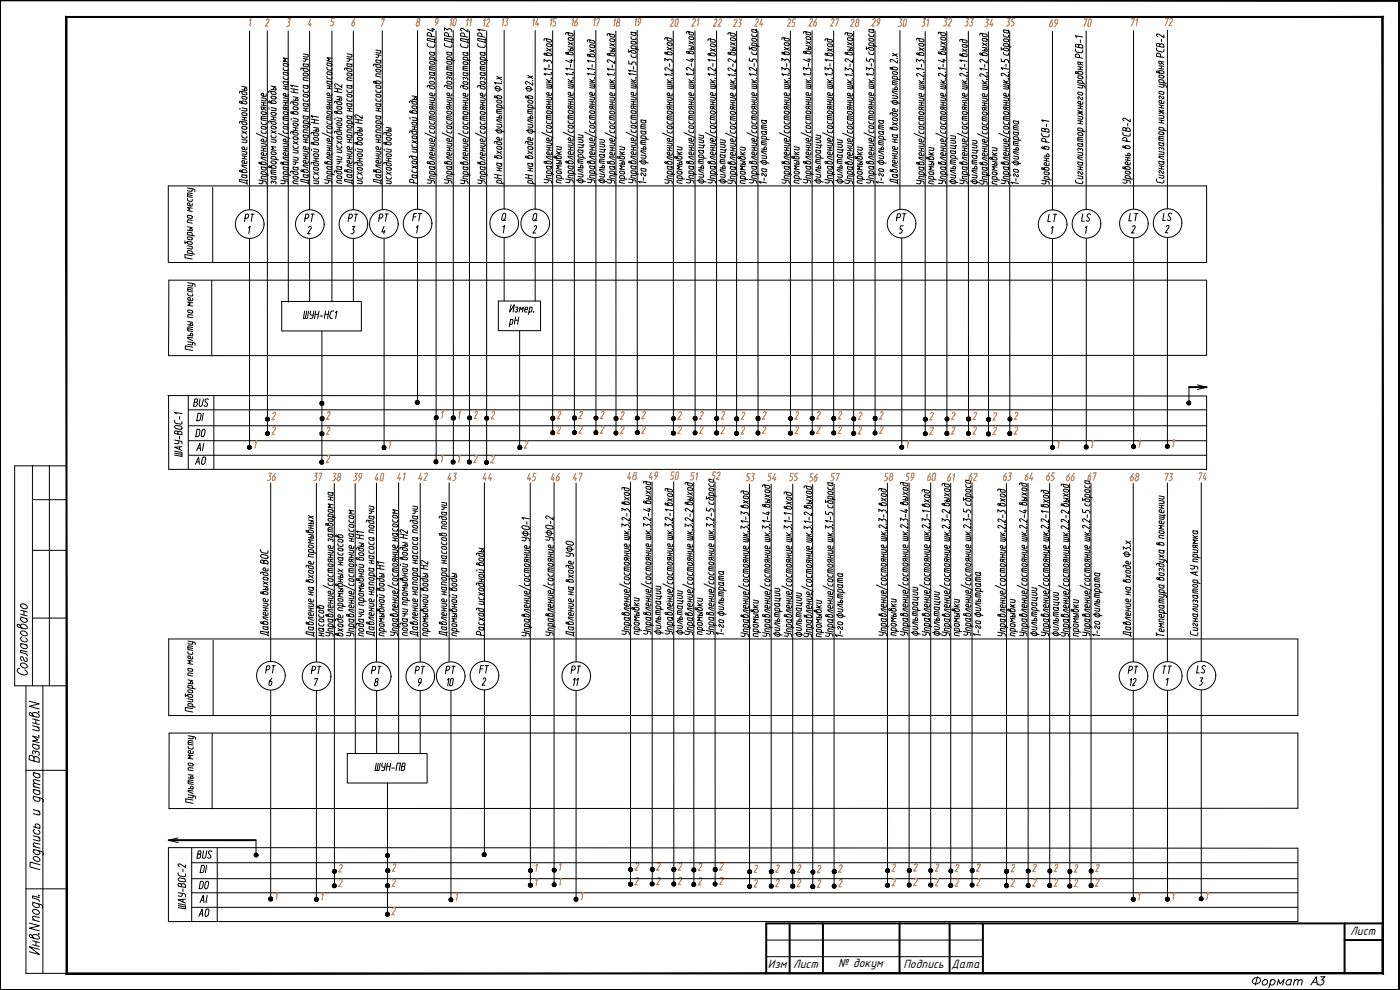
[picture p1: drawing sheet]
<svg xmlns="http://www.w3.org/2000/svg" width="420mm" height="297mm" viewBox="0 0 420 297" stroke-linecap="round" stroke-linejoin="round" font-family="sans-serif">
<defs><g id="words">
<text font-size="7.1" x="374.6" y="297.7">Формат А3</text>
<g font-size="5.7" fill="#cd6928">
<text x="248" y="9.2">27</text>
<text x="260.3" y="9.2">29</text>
<text x="281.9" y="9.2">32</text>
<text x="288.2" y="9.2">33</text>
<text x="300.9" y="9.2">35</text>
<text x="241.7" y="145.7">56</text>
</g>
<g font-size="5.3" fill="#cd6928">
<text x="200" y="9.2">20</text>
<text x="210.6" y="9.2" transform="rotate(-90 210.6 9.2)">21</text>
<text x="212.7" y="9.2">22</text>
<text x="218.7" y="9.2">23</text>
<text x="229.7" y="9.2" transform="rotate(-90 229.7 9.2)">24</text>
<text x="234.9" y="9.2">25</text>
<text x="245.9" y="9.2" transform="rotate(-90 245.9 9.2)">26</text>
<text x="254" y="9.2">28</text>
<text x="268.5" y="9.2">30</text>
<text x="279.8" y="9.2" transform="rotate(-90 279.8 9.2)">31</text>
<text x="294.2" y="9.2">34</text>
<text x="313.6" y="9.2">69</text>
<text x="324.2" y="9.2">70</text>
<text x="348.5" y="8.8">72</text>
<text x="79" y="145.3">36</text>
<text x="92.8" y="145.3">37</text>
<text x="98.4" y="145.3">38</text>
<text x="104.8" y="145.3">39</text>
<text x="111.5" y="145.3">40</text>
<text x="122.4" y="145.3" transform="rotate(-90 122.4 145.3)">41</text>
<text x="124.5" y="145.3">42</text>
<text x="133.3" y="145.3">43</text>
<text x="143.9" y="145.3">44</text>
<text x="157" y="145.3">45</text>
<text x="164" y="145.3">46</text>
<text x="170.7" y="145.3">47</text>
<text x="187" y="145">48</text>
<text x="193.7" y="145">49</text>
<text x="200" y="145">50</text>
<text x="210.3" y="145.3" transform="rotate(-90 210.3 145.3)">51</text>
<text x="212.4" y="145">52</text>
<text x="222.6" y="145.3">53</text>
<text x="229.3" y="145.3">54</text>
<text x="235.7" y="145.3">55</text>
<text x="248" y="145.3">57</text>
<text x="264.2" y="145.3">58</text>
<text x="270.6" y="145.3">59</text>
<text x="277.3" y="145.3">60</text>
<text x="287.5" y="145.7" transform="rotate(-90 287.5 145.7)">61</text>
<text x="289.6" y="145.3">62</text>
<text x="299.9" y="145.3">63</text>
<text x="306.6" y="145.3">64</text>
<text x="312.9" y="145.3">65</text>
<text x="323.1" y="145.3" transform="rotate(-90 323.1 145.3)">66</text>
<text x="325.3" y="145.3">67</text>
<text x="338" y="145.3">68</text>
<text x="348.5" y="145.3">73</text>
<text x="358.8" y="145.3">74</text>
</g>
<g font-size="5.3">
<text x="56.8" y="123.1">BUS</text>
<text x="57.5" y="132.3">DO</text>
<text x="62.1" y="136.5" transform="rotate(-90 62.1 136.5)">AI</text>
<text x="57.5" y="140.4">AO</text>
<text x="57.9" y="258.6">BUS</text>
<text x="58.6" y="267.8">DO</text>
<text x="63.1" y="272" transform="rotate(-90 63.1 272)">AI</text>
<text x="58.6" y="276.2">AO</text>
</g>
<g font-size="4.9" fill="#cd6928">
<text x="137.9" y="9.2" transform="rotate(-90 137.9 9.2)">10</text>
<text x="142.5" y="9.2" transform="rotate(-90 142.5 9.2)">11</text>
<text x="147.8" y="9.2" transform="rotate(-90 147.8 9.2)">12</text>
<text x="153.5" y="8.8" transform="rotate(-90 153.5 8.8)">13</text>
<text x="162.6" y="9.2" transform="rotate(-90 162.6 9.2)">14</text>
<text x="167.9" y="9.2" transform="rotate(-90 167.9 9.2)">15</text>
<text x="174.3" y="8.8" transform="rotate(-90 174.3 8.8)">16</text>
<text x="181" y="8.8" transform="rotate(-90 181 8.8)">17</text>
<text x="187" y="9.2" transform="rotate(-90 187 9.2)">18</text>
<text x="193.3" y="8.8" transform="rotate(-90 193.3 8.8)">19</text>
<text x="342.2" y="9.2" transform="rotate(-90 342.2 9.2)">71</text>
</g>
<g font-size="4.9">
<text x="61.7" y="127.4" transform="rotate(-90 61.7 127.4)">DI</text>
<text x="62.8" y="263.2" transform="rotate(-90 62.8 263.2)">DI</text>
</g>
<text font-size="4.4" x="152.8" y="71.3" transform="rotate(-90 152.8 71.3)">Q 1</text>
<g font-size="4">
<text x="161.9" y="71.3" transform="rotate(-90 161.9 71.3)">Q 2</text>
<text x="405.2" y="280.7">Лист</text>
<text x="230.4" y="290.6">Изм</text>
<text x="238" y="290.6">Лист</text>
<text x="251.5" y="290.2">№ докум</text>
<text x="271.1" y="290.6">Подпись</text>
<text x="285.5" y="290.4">Дата</text>
</g>
</g></defs>
<!-- layer: 0 -->
<g fill="#000" stroke="#000" stroke-width=".3">
<path d="M0 .1l419.8 .1zM0 .1h419.9z"/>
<path d="M419.8 .2v296.7l.1-296.8zM419.9 .1v296.9z"/>
<path d="M74.3 134.2l.1 .3 .5-.3zM74.4 134.5l.5-.3-.3 .5zM74.9 134.2l-.3 .5 .3 .1z"/>
<path d="M74.6 133.7l.3 .5v-.6zM74.6 133.7l.3 .5-.5-.3zM74.4 133.9l-.1 .3h.6z"/>
<path d="M74.9 134.2v.6l.2-.1zM74.9 134.2l.5 .3-.3 .2zM74.9 134.2l.5 .3v-.3z"/>
<path d="M74.9 134.2h.5v-.3zM75.1 133.7l.3 .2-.5 .3zM74.9 133.6v.6l.2-.5z"/>
<path d="M79.7 130.1l.1 .3 .5-.3zM79.8 130.4l.5-.3-.3 .5zM80.3 130.1l-.3 .5 .3 .1z"/>
<path d="M79.7 125.8l.1 .3 .5-.3zM79.8 126.1l.5-.3-.3 .4zM80.3 125.8l-.3 .4 .3 .1z"/>
<path d="M80 129.6l.3 .5v-.6zM80 129.6l.3 .5-.5-.3zM79.8 129.8l-.1 .3h.6z"/>
<path d="M80.3 130.1v.6l.3-.1zM80.3 130.1l.5 .3-.2 .2zM80.3 130.1l.5 .3v-.3z"/>
<path d="M80 125.3l.3 .5v-.6zM80 125.3l.3 .5-.5-.3zM79.8 125.5l-.1 .3h.6z"/>
<path d="M80.3 125.8v.5l.3-.1zM80.3 125.8l.5 .3-.2 .1zM80.3 125.8l.5 .3 .1-.3z"/>
<path d="M80.3 130.1h.5v-.3zM80.6 129.6l.2 .2-.5 .3zM80.3 129.5v.6l.3-.5z"/>
<path d="M80.3 125.8h.6l-.1-.3zM80.6 125.3l.2 .2-.5 .3zM80.3 125.2v.6l.3-.5z"/>
<path d="M96 138.7l.1 .3 .5-.3zM96.1 139l.5-.3-.3 .5zM96.6 138.7l-.3 .5 .3 .1z"/>
<path d="M96 121l.1 .3 .5-.3zM96.1 121.3l.5-.3-.3 .5zM96.6 121l-.3 .5 .3 .1z"/>
<path d="M96.1 130.1v.3l.5-.3zM96.1 130.4l.5-.3-.3 .5zM96.6 130.1l-.3 .5 .3 .1z"/>
<path d="M96.1 125.6l.1 .3 .5-.3zM96.2 125.9l.5-.3-.3 .5zM96.7 125.6l-.3 .5 .3 .1z"/>
<path d="M96.3 138.2l.3 .5v-.6zM96.3 138.2l.3 .5-.5-.3zM96.1 138.4l-.1 .3h.6z"/>
<path d="M96.6 138.7v.6l.3-.1zM96.6 138.7l.5 .3-.2 .2zM96.6 138.7l.5 .3v-.3z"/>
<path d="M96.3 129.7l.3 .4v-.5zM96.1 129.8l.2-.1 .3 .4zM96.1 129.8v.3h.5z"/>
<path d="M96.6 130.1v.6l.3-.1zM96.6 130.1l.5 .3-.2 .2zM96.6 130.1l.5 .3 .1-.3z"/>
<path d="M96.3 120.6l.3 .4v-.5zM96.1 120.8l.2-.2 .3 .4zM96.1 120.8l-.1 .2h.6z"/>
<path d="M96.6 121v.6l.3-.1zM96.6 121l.5 .3-.2 .2zM96.6 121l.5 .3 .1-.3z"/>
<path d="M96.4 125.1l.3 .5v-.6zM96.4 125.1l.3 .5-.5-.3zM96.2 125.3l-.1 .3h.6z"/>
<path d="M96.7 125.6v.6l.2-.1zM96.7 125.6l.5 .3-.3 .2zM96.7 125.6l.5 .3v-.3z"/>
<path d="M96.6 138.7h.5v-.3zM96.9 138.2l.2 .2-.5 .3zM96.6 138.1v.6l.3-.5z"/>
<path d="M96.6 121h.6l-.1-.2zM96.9 120.6l.2 .2-.5 .2zM96.6 120.5v.5l.3-.4z"/>
<path d="M96.6 130.1h.6l-.1-.3zM96.9 129.7l.2 .1-.5 .3zM96.6 129.6v.5l.3-.4z"/>
<path d="M96.7 125.6h.5v-.3zM96.9 125.1l.3 .2-.5 .3zM96.7 125v.6l.2-.5z"/>
<path d="M114.7 134.3l.1 .3 .4-.3zM114.8 134.6l.4-.3-.3 .5zM115.2 134.3l-.3 .5 .3 .1z"/>
<path d="M114.9 133.8l.3 .5v-.6zM114.9 133.8l.3 .5-.4-.3zM114.8 134l-.1 .3h.5z"/>
<path d="M115.2 134.3v.6l.3-.1zM115.2 134.3l.5 .3-.2 .2zM115.2 134.3l.5 .3 .1-.3z"/>
<path d="M115.2 134.3h.6l-.1-.3zM115.5 133.8l.2 .2-.5 .3zM115.2 133.7v.6l.3-.5z"/>
<path d="M124.6 120.8l.1 .2 .5-.2zM124.7 121l.5-.2-.3 .4zM125.2 120.8l-.3 .4 .3 .1z"/>
<path d="M124.9 120.3l.3 .5v-.6zM124.9 120.3l.3 .5-.5-.3zM124.7 120.5l-.1 .3h.6z"/>
<path d="M125.2 120.8v.5l.3-.1zM125.2 120.8l.5 .2-.2 .2zM125.2 120.8l.5 .2 .1-.2z"/>
<path d="M125.2 120.8h.6l-.1-.3zM125.5 120.3l.2 .2-.5 .3zM125.2 120.2v.6l.3-.5z"/>
<path d="M130.3 138.5v.3l.6-.3zM130.3 138.8l.6-.3-.3 .6zM130.9 138.5l-.3 .6h.3z"/>
<path d="M130.3 125.3l.1 .3 .5-.3zM130.4 125.6l.5-.3-.3 .5zM130.9 125.3l-.3 .5 .3 .1z"/>
<path d="M130.6 138l.3 .5v-.5zM130.6 138l.3 .5-.6-.3zM130.3 138.2v.3h.6z"/>
<path d="M130.9 138.5v.6h.2zM130.9 138.5l.4 .3-.2 .3zM130.9 138.5l.4 .3 .1-.3z"/>
<path d="M130.6 124.8l.3 .5v-.6zM130.6 124.8l.3 .5-.5-.3zM130.4 125l-.1 .3h.6z"/>
<path d="M130.9 125.3v.6l.3-.1zM130.9 125.3l.5 .3-.2 .2zM130.9 125.3l.5 .3 .1-.3z"/>
<path d="M130.9 138.5h.5l-.1-.3zM131.1 138l.2 .2-.4 .3zM130.9 138v.5l.2-.5z"/>
<path d="M130.9 125.3h.6l-.1-.3zM131.2 124.8l.2 .2-.5 .3zM130.9 124.7v.6l.3-.5z"/>
<path d="M135.4 138.6l.1 .3 .5-.3zM135.5 138.9l.5-.3-.3 .5zM136 138.6l-.3 .5 .3 .1z"/>
<path d="M135.5 125.4l.1 .3 .5-.3zM135.6 125.7l.5-.3-.3 .5zM136.1 125.4l-.3 .5 .3 .1z"/>
<path d="M135.7 138.1l.3 .5v-.6zM135.7 138.1l.3 .5-.5-.3zM135.5 138.3l-.1 .3h.6z"/>
<path d="M136 138.6v.6l.3-.1zM136 138.6l.5 .3-.2 .2zM136 138.6l.5 .3 .1-.3z"/>
<path d="M135.8 124.9l.3 .5v-.6zM135.8 124.9l.3 .5-.5-.3zM135.6 125.1l-.1 .3h.6z"/>
<path d="M136.1 125.4v.6l.3-.1zM136.1 125.4l.5 .3-.2 .2zM136.1 125.4l.5 .3 .1-.3z"/>
<path d="M136 138.6h.6l-.1-.3zM136.3 138.1l.2 .2-.5 .3zM136 138v.6l.3-.5z"/>
<path d="M136.1 125.4h.6l-.1-.3zM136.4 124.9l.2 .2-.5 .3zM136.1 124.8v.6l.3-.5z"/>
<path d="M140.3 138.6v.3l.5-.3zM140.3 138.9l.5-.3-.3 .5zM140.8 138.6l-.3 .5 .3 .1z"/>
<path d="M140.3 125.4l.1 .3 .5-.3zM140.4 125.7l.5-.3-.3 .5zM140.9 125.4l-.3 .5 .3 .1z"/>
<path d="M140.5 138.1l.3 .5v-.6zM140.5 138.1l.3 .5-.5-.3zM140.3 138.3v.3h.5z"/>
<path d="M140.8 138.6v.6l.3-.1zM140.8 138.6l.6 .3-.3 .2zM140.8 138.6l.6 .3v-.3z"/>
<path d="M140.6 124.9l.3 .5v-.6zM140.6 124.9l.3 .5-.5-.3zM140.4 125.1l-.1 .3h.6z"/>
<path d="M140.9 125.4v.6l.3-.1zM140.9 125.4l.5 .3-.2 .2zM140.9 125.4l.5 .3 .1-.3z"/>
<path d="M140.8 138.6h.6v-.3zM141.1 138.1l.3 .2-.6 .3zM140.8 138v.6l.3-.5z"/>
<path d="M140.9 125.4h.6l-.1-.3zM141.2 124.9l.2 .2-.5 .3zM140.9 124.8v.6l.3-.5z"/>
<path d="M145.4 138.7l.1 .3 .5-.3zM145.5 139l.5-.3-.3 .5zM146 138.7l-.3 .5 .3 .1z"/>
<path d="M145.5 125.5l.1 .3 .4-.3zM145.6 125.8l.4-.3-.2 .5zM146 125.5l-.2 .5 .2 .1z"/>
<path d="M145.7 138.2l.3 .5v-.6zM145.7 138.2l.3 .5-.5-.3zM145.5 138.4l-.1 .3h.6z"/>
<path d="M146 138.7v.6l.3-.1zM146 138.7l.5 .3-.2 .2zM146 138.7l.5 .3 .1-.3z"/>
<path d="M145.8 125l.2 .5v-.6zM145.8 125l.2 .5-.4-.3zM145.6 125.2l-.1 .3h.5z"/>
<path d="M146 125.5v.6l.3-.1zM146 125.5l.6 .3-.3 .2zM146 125.5l.6 .3v-.3z"/>
<path d="M146 138.7h.6l-.1-.3zM146.3 138.2l.2 .2-.5 .3zM146 138.1v.6l.3-.5z"/>
<path d="M146 125.5h.6v-.3zM146.3 125l.3 .2-.6 .3zM146 124.9v.6l.3-.5z"/>
<path d="M155.4 134.3l.1 .3 .5-.3zM155.5 134.6l.5-.3-.3 .5zM156 134.3l-.3 .5h.3z"/>
<path d="M155.7 133.8l.3 .5v-.6zM155.5 134l.2-.2 .3 .5zM155.5 134l-.1 .3h.6z"/>
<path d="M156 134.3v.5h.3zM156 134.3l.5 .3-.2 .2zM156 134.3l.5 .3 .1-.3z"/>
<path d="M156 134.3h.6l-.1-.3zM156.3 133.8l.2 .2-.5 .3zM156 133.7v.6l.3-.5z"/>
<path d="M165.3 129.9l.1 .3 .5-.3zM165.4 130.2l.5-.3-.3 .4zM165.9 129.9l-.3 .4 .3 .1z"/>
<path d="M165.3 125.5l.1 .3 .5-.3zM165.4 125.8l.5-.3-.3 .5zM165.9 125.5l-.3 .5 .3 .1z"/>
<path d="M165.6 129.4l.3 .5v-.6zM165.6 129.4l.3 .5-.5-.3zM165.4 129.6l-.1 .3h.6z"/>
<path d="M165.9 129.9v.5l.3-.1zM165.9 129.9l.5 .3-.2 .1zM165.9 129.9l.5 .3 .1-.3z"/>
<path d="M165.6 125l.3 .5v-.6zM165.6 125l.3 .5-.5-.3zM165.4 125.2l-.1 .3h.6z"/>
<path d="M165.9 125.5v.6l.3-.1zM165.9 125.5l.5 .3-.2 .2zM165.9 125.5l.5 .3 .1-.3z"/>
<path d="M165.9 129.9h.6l-.1-.3zM166.2 129.4l.2 .2-.5 .3zM165.9 129.3v.6l.3-.5z"/>
<path d="M165.9 125.5h.6l-.1-.3zM166.2 125l.2 .2-.5 .3zM165.9 124.9v.6l.3-.5z"/>
<path d="M171.8 129.8l.1 .3 .5-.3zM171.9 130.1l.5-.3-.3 .5zM172.4 129.8l-.3 .5 .3 .1z"/>
<path d="M171.8 125.4l.1 .3 .5-.3zM171.9 125.7l.5-.3-.3 .5zM172.4 125.4l-.3 .5 .3 .1z"/>
<path d="M172.1 129.3l.3 .5v-.6zM172.1 129.3l.3 .5-.5-.3zM171.9 129.5l-.1 .3h.6z"/>
<path d="M172.4 129.8v.6l.3-.1zM172.4 129.8l.5 .3-.2 .2zM172.4 129.8l.5 .3v-.3z"/>
<path d="M172.1 124.9l.3 .5v-.5zM172.1 124.9l.3 .5-.5-.3zM171.9 125.1l-.1 .3h.6z"/>
<path d="M172.4 125.4v.6l.3-.1zM172.4 125.4l.5 .3-.2 .2zM172.4 125.4l.5 .3 .1-.3z"/>
<path d="M172.4 129.8h.5v-.3zM172.7 129.3l.2 .2-.5 .3zM172.4 129.2v.6l.3-.5z"/>
<path d="M172.4 125.4h.6l-.1-.3zM172.7 124.9l.2 .2-.5 .3zM172.4 124.9v.5l.3-.5z"/>
<path d="M178.3 129.8l.1 .3 .5-.3zM178.4 130.1l.5-.3-.3 .5zM178.9 129.8l-.3 .5 .3 .1z"/>
<path d="M178.3 125.5l.1 .2 .5-.2zM178.4 125.7l.5-.2-.3 .4zM178.9 125.5l-.3 .4 .3 .1z"/>
<path d="M178.6 129.3l.3 .5v-.6zM178.4 129.5l.2-.2 .3 .5zM178.4 129.5l-.1 .3h.6z"/>
<path d="M178.9 129.8v.6l.3-.1zM178.9 129.8l.4 .3-.1 .2zM178.9 129.8l.4 .3 .1-.3z"/>
<path d="M178.6 125l.3 .5v-.6zM178.6 125l.3 .5-.5-.3zM178.4 125.2l-.1 .3h.6z"/>
<path d="M178.9 125.5v.5l.3-.1zM178.9 125.5l.5 .2-.2 .2zM178.9 125.5l.5 .2 .1-.2z"/>
<path d="M178.9 129.8h.5l-.1-.3zM179.2 129.3l.1 .2-.4 .3zM178.9 129.2v.6l.3-.5z"/>
<path d="M178.9 125.5h.6l-.1-.3zM179.2 125l.2 .2-.5 .3zM178.9 124.9v.6l.3-.5z"/>
<path d="M184.3 129.9l.1 .3 .5-.3zM184.4 130.2l.5-.3-.3 .5zM184.9 129.9l-.3 .5 .3 .1z"/>
<path d="M184.3 125.6l.1 .2 .5-.2zM184.4 125.8l.5-.2-.3 .5zM184.9 125.6l-.3 .5h.3z"/>
<path d="M184.6 129.4l.3 .5v-.5zM184.6 129.4l.3 .5-.5-.2zM184.4 129.7l-.1 .2h.6z"/>
<path d="M184.9 129.9v.6l.2-.1zM184.9 129.9l.4 .3-.2 .2zM184.9 129.9l.4 .3 .1-.3z"/>
<path d="M184.6 125.1l.3 .5v-.6zM184.6 125.1l.3 .5-.5-.3zM184.4 125.3l-.1 .3h.6z"/>
<path d="M184.9 125.6v.5h.3zM184.9 125.6l.5 .2-.2 .3zM184.9 125.6l.5 .2 .1-.2z"/>
<path d="M184.9 129.9h.5l-.1-.2zM185.1 129.4l.2 .3-.4 .2zM184.9 129.4v.5l.2-.5z"/>
<path d="M184.9 125.6h.6l-.1-.3zM185.2 125.1l.2 .2-.5 .3zM184.9 125v.6l.3-.5z"/>
<path d="M190.7 129.8l.1 .3 .5-.3zM190.8 130.1l.5-.3-.3 .5zM191.3 129.8l-.3 .5 .3 .1z"/>
<path d="M190.7 125.5l.1 .2 .5-.2zM190.8 125.7l.5-.2-.3 .4zM191.3 125.5l-.3 .4 .3 .1z"/>
<path d="M191 129.3l.3 .5v-.6zM191 129.3l.3 .5-.5-.3zM190.8 129.5l-.1 .3h.6z"/>
<path d="M191.3 129.8v.6l.3-.1zM191.3 129.8l.5 .3-.2 .2zM191.3 129.8l.5 .3v-.3z"/>
<path d="M191 125l.3 .5v-.6zM191 125l.3 .5-.5-.3zM190.8 125.2l-.1 .3h.6z"/>
<path d="M191.3 125.5v.5l.3-.1zM191.3 125.5l.5 .2-.2 .2zM191.3 125.5l.5 .2 .1-.2z"/>
<path d="M191.3 129.8h.5v-.3zM191.6 129.3l.2 .2-.5 .3zM191.3 129.2v.6l.3-.5z"/>
<path d="M191.3 125.5h.6l-.1-.3zM191.6 125l.2 .2-.5 .3zM191.3 124.9v.6l.3-.5z"/>
<path d="M201.5 129.9l.1 .3 .5-.3zM201.6 130.2l.5-.3-.3 .6zM202.1 129.9l-.3 .6h.3z"/>
<path d="M201.5 125.6l.1 .3 .5-.3zM201.6 125.9l.5-.3-.3 .5zM202.1 125.6l-.3 .5 .3 .1z"/>
<path d="M201.8 129.4l.3 .5v-.5zM201.8 129.4l.3 .5-.5-.2zM201.6 129.7l-.1 .2h.6z"/>
<path d="M202.1 129.9v.6h.3zM202.1 129.9l.5 .3-.2 .3zM202.1 129.9l.5 .3 .1-.3z"/>
<path d="M201.8 125.1l.3 .5v-.6zM201.6 125.3l.2-.2 .3 .5zM201.6 125.3l-.1 .3h.6z"/>
<path d="M202.1 125.6v.6l.3-.1zM202.1 125.6l.5 .3-.2 .2zM202.1 125.6l.5 .3 .1-.3z"/>
<path d="M202.1 129.9h.6l-.1-.2zM202.4 129.4l.2 .3-.5 .2zM202.1 129.4v.5l.3-.5z"/>
<path d="M202.1 125.6h.6l-.1-.3zM202.4 125.1l.2 .2-.5 .3zM202.1 125v.6l.3-.5z"/>
<path d="M208 129.9l.1 .3 .5-.3zM208.1 130.2l.5-.3-.3 .5zM208.6 129.9l-.3 .5 .3 .1z"/>
<path d="M208 125.5l.1 .3 .5-.3zM208.1 125.8l.5-.3-.3 .5zM208.6 125.5l-.3 .5 .3 .1z"/>
<path d="M208.3 129.4l.3 .5v-.6zM208.3 129.4l.3 .5-.5-.3zM208.1 129.6l-.1 .3h.6z"/>
<path d="M208.6 129.9v.6l.3-.1zM208.6 129.9l.5 .3-.2 .2zM208.6 129.9l.5 .3 .1-.3z"/>
<path d="M208.3 125l.3 .5v-.5zM208.3 125l.3 .5-.5-.2zM208.1 125.3l-.1 .2h.6z"/>
<path d="M208.6 125.5v.6l.3-.1zM208.6 125.5l.5 .3-.2 .2zM208.6 125.5l.5 .3 .1-.3z"/>
<path d="M208.6 129.9h.6l-.1-.3zM208.9 129.4l.2 .2-.5 .3zM208.6 129.3v.6l.3-.5z"/>
<path d="M208.6 125.5h.6l-.1-.2zM208.9 125l.2 .3-.5 .2zM208.6 125v.5l.3-.5z"/>
<path d="M214.5 129.9l.1 .3 .5-.3zM214.6 130.2l.5-.3-.3 .5zM215.1 129.9l-.3 .5 .3 .1z"/>
<path d="M214.5 125.5l.1 .3 .5-.3zM214.6 125.8l.5-.3-.3 .6zM215.1 125.5l-.3 .6h.3z"/>
<path d="M214.8 129.4l.3 .5v-.6zM214.8 129.4l.3 .5-.5-.3zM214.6 129.6l-.1 .3h.6z"/>
<path d="M215.1 129.9v.6l.2-.1zM215.1 129.9l.5 .3-.3 .2zM215.1 129.9l.5 .3v-.3z"/>
<path d="M214.8 125l.3 .5v-.5zM214.8 125l.3 .5-.5-.2zM214.6 125.3l-.1 .2h.6z"/>
<path d="M215.1 125.5v.6h.3zM215.1 125.5l.5 .3-.2 .3zM215.1 125.5l.5 .3v-.3z"/>
<path d="M215.1 129.9h.5v-.3zM215.3 129.4l.3 .2-.5 .3zM215.1 129.3v.6l.2-.5z"/>
<path d="M215.1 125.5h.5v-.2zM215.4 125l.2 .3-.5 .2zM215.1 125v.5l.3-.5z"/>
<path d="M220.5 130l.1 .3 .5-.3zM220.6 130.3l.5-.3-.3 .5zM221.1 130l-.3 .5 .3 .1z"/>
<path d="M220.5 125.7l.1 .3 .5-.3zM220.6 126l.5-.3-.3 .5zM221.1 125.7l-.3 .5 .3 .1z"/>
<path d="M220.8 129.5l.3 .5v-.5zM220.8 129.5l.3 .5-.5-.3zM220.6 129.7l-.1 .3h.6z"/>
<path d="M221.1 130v.6l.3-.1zM221.1 130l.5 .3-.2 .2zM221.1 130l.5 .3 .1-.3z"/>
<path d="M220.8 125.2l.3 .5v-.6zM220.6 125.4l.2-.2 .3 .5zM220.6 125.4l-.1 .3h.6z"/>
<path d="M221.1 125.7v.6l.3-.1zM221.1 125.7l.5 .3-.2 .2zM221.1 125.7l.5 .3 .1-.3z"/>
<path d="M221.1 130h.6l-.1-.3zM221.4 129.5l.2 .2-.5 .3zM221.1 129.5v.5l.3-.5z"/>
<path d="M221.1 125.7h.6l-.1-.3zM221.4 125.2l.2 .2-.5 .3zM221.1 125.1v.6l.3-.5z"/>
<path d="M226.9 129.9l.1 .3 .5-.3zM227 130.2l.5-.3-.3 .5zM227.5 129.9l-.3 .5 .3 .1z"/>
<path d="M226.9 125.5l.1 .3 .5-.3zM227 125.8l.5-.3-.3 .6zM227.5 125.5l-.3 .6h.3z"/>
<path d="M227.2 129.4l.3 .5v-.6zM227.2 129.4l.3 .5-.5-.3zM227 129.6l-.1 .3h.6z"/>
<path d="M227.5 129.9v.6l.3-.1zM227.5 129.9l.5 .3-.2 .2zM227.5 129.9l.5 .3v-.3z"/>
<path d="M227.2 125l.3 .5v-.5zM227.2 125l.3 .5-.5-.2zM227 125.3l-.1 .2h.6z"/>
<path d="M227.5 125.5v.6h.3zM227.5 125.5l.5 .3-.2 .3zM227.5 125.5l.5 .3v-.3z"/>
<path d="M227.5 129.9h.5v-.3zM227.8 129.4l.2 .2-.5 .3zM227.5 129.3v.6l.3-.5z"/>
<path d="M227.5 125.5h.5v-.2zM227.8 125l.2 .3-.5 .2zM227.5 125v.5l.3-.5z"/>
<path d="M236.6 129.9l.1 .3 .5-.3zM236.7 130.2l.5-.3-.3 .6zM237.2 129.9l-.3 .6h.3z"/>
<path d="M236.7 125.6l.1 .3 .4-.3zM236.8 125.9l.4-.3-.2 .5zM237.2 125.6l-.2 .5 .2 .1z"/>
<path d="M236.9 129.4l.3 .5v-.5zM236.9 129.4l.3 .5-.5-.2zM236.7 129.7l-.1 .2h.6z"/>
<path d="M237.2 129.9v.6h.3zM237.2 129.9l.5 .3-.2 .3zM237.2 129.9l.5 .3 .1-.3z"/>
<path d="M237 125.1l.2 .5v-.6zM237 125.1l.2 .5-.4-.3zM236.8 125.3l-.1 .3h.5z"/>
<path d="M237.2 125.6v.6l.3-.1zM237.2 125.6l.5 .3-.2 .2zM237.2 125.6l.5 .3 .1-.3z"/>
<path d="M237.2 129.9h.6l-.1-.2zM237.5 129.4l.2 .3-.5 .2zM237.2 129.4v.5l.3-.5z"/>
<path d="M237.2 125.6h.6l-.1-.3zM237.5 125.1l.2 .2-.5 .3zM237.2 125v.6l.3-.5z"/>
<path d="M243.2 129.9v.3l.5-.3zM243.2 130.2l.5-.3-.2 .5zM243.7 129.9l-.2 .5 .2 .1z"/>
<path d="M243.2 125.5v.3l.6-.3zM243.2 125.8l.6-.3-.3 .5zM243.8 125.5l-.3 .5 .3 .1z"/>
<path d="M243.5 129.4l.2 .5v-.6zM243.5 129.4l.2 .5-.5-.3zM243.2 129.6v.3h.5z"/>
<path d="M243.7 129.9v.6l.3-.1zM243.7 129.9l.5 .3-.2 .2zM243.7 129.9l.5 .3 .1-.3z"/>
<path d="M243.5 125l.3 .5v-.5zM243.5 125l.3 .5-.6-.2zM243.2 125.3v.2h.6z"/>
<path d="M243.8 125.5v.6l.3-.1zM243.8 125.5l.5 .3-.2 .2zM243.8 125.5l.5 .3v-.3z"/>
<path d="M243.7 129.9h.6l-.1-.3zM244 129.4l.2 .2-.5 .3zM243.7 129.3v.6l.3-.5z"/>
<path d="M243.8 125.5h.5v-.2zM244.1 125l.2 .3-.5 .2zM243.8 125v.5l.3-.5z"/>
<path d="M249.6 129.9l.1 .3 .5-.3zM249.7 130.2l.5-.3-.3 .5zM250.2 129.9l-.3 .5 .3 .1z"/>
<path d="M249.6 125.5l.1 .3 .5-.3zM249.7 125.8l.5-.3-.3 .6zM250.2 125.5l-.3 .6h.3z"/>
<path d="M249.9 129.4l.3 .5v-.6zM249.9 129.4l.3 .5-.5-.3zM249.7 129.6l-.1 .3h.6z"/>
<path d="M250.2 129.9v.6l.3-.1zM250.2 129.9l.5 .3-.2 .2zM250.2 129.9l.5 .3 .1-.3z"/>
<path d="M249.9 125l.3 .5v-.5zM249.9 125l.3 .5-.5-.2zM249.7 125.3l-.1 .2h.6z"/>
<path d="M250.2 125.5v.6h.3zM250.2 125.5l.5 .3-.2 .3zM250.2 125.5l.5 .3 .1-.3z"/>
<path d="M250.2 129.9h.6l-.1-.3zM250.5 129.4l.2 .2-.5 .3zM250.2 129.3v.6l.3-.5z"/>
<path d="M250.2 125.5h.6l-.1-.2zM250.5 125l.2 .3-.5 .2zM250.2 125v.5l.3-.5z"/>
<path d="M255.7 130v.3l.5-.3zM255.7 130.3l.5-.3-.3 .5zM256.2 130l-.3 .5 .3 .1z"/>
<path d="M255.7 125.7v.3l.5-.3zM255.7 126l.5-.3-.3 .5zM256.2 125.7l-.3 .5h.3z"/>
<path d="M255.9 129.5l.3 .5v-.6zM255.9 129.5l.3 .5-.5-.3zM255.7 129.7v.3h.5z"/>
<path d="M256.2 130v.6l.3-.1zM256.2 130l.5 .3-.2 .2zM256.2 130l.5 .3 .1-.3z"/>
<path d="M255.9 125.2l.3 .5v-.6zM255.9 125.2l.3 .5-.5-.3zM255.7 125.4v.3h.5z"/>
<path d="M256.2 125.7v.5h.3zM256.2 125.7l.5 .3-.2 .2zM256.2 125.7l.5 .3 .1-.3z"/>
<path d="M256.2 130h.6l-.1-.3zM256.5 129.5l.2 .2-.5 .3zM256.2 129.4v.6l.3-.5z"/>
<path d="M256.2 125.7h.6l-.1-.3zM256.5 125.2l.2 .2-.5 .3zM256.2 125.1v.6l.3-.5z"/>
<path d="M262 129.9l.1 .3 .5-.3zM262.1 130.2l.5-.3-.3 .5zM262.6 129.9l-.3 .5 .3 .1z"/>
<path d="M262 125.5l.1 .3 .5-.3zM262.1 125.8l.5-.3-.3 .6zM262.6 125.5l-.3 .6h.3z"/>
<path d="M262.3 129.4l.3 .5v-.6zM262.3 129.4l.3 .5-.5-.3zM262.1 129.6l-.1 .3h.6z"/>
<path d="M262.6 129.9v.6l.3-.1zM262.6 129.9l.5 .3-.2 .2zM262.6 129.9l.5 .3 .1-.3z"/>
<path d="M262.3 125l.3 .5v-.5zM262.1 125.3l.2-.3 .3 .5zM262.1 125.3l-.1 .2h.6z"/>
<path d="M262.6 125.5v.6h.3zM262.6 125.5l.5 .3-.2 .3zM262.6 125.5l.5 .3 .1-.3z"/>
<path d="M262.6 129.9h.6l-.1-.3zM262.9 129.4l.2 .2-.5 .3zM262.6 129.3v.6l.3-.5z"/>
<path d="M262.6 125.5h.6l-.1-.2zM262.9 125l.2 .3-.5 .2zM262.6 125v.5l.3-.5z"/>
<path d="M270 134.2l.1 .3 .5-.3zM270.1 134.5l.5-.3-.3 .5zM270.6 134.2l-.3 .5 .3 .1z"/>
<path d="M270.3 133.7l.3 .5v-.6zM270.1 133.9l.2-.2 .3 .5zM270.1 133.9l-.1 .3h.6z"/>
<path d="M270.6 134.2v.6l.3-.1zM270.6 134.2l.5 .3-.2 .2zM270.6 134.2l.5 .3 .1-.3z"/>
<path d="M270.6 134.2h.6l-.1-.3zM270.9 133.7l.2 .2-.5 .3zM270.6 133.6v.6l.3-.5z"/>
<path d="M277.1 130.1l.1 .3 .5-.3zM277.2 130.4l.5-.3-.3 .5zM277.7 130.1l-.3 .5 .3 .1z"/>
<path d="M277.1 125.8l.1 .3 .5-.3zM277.2 126.1l.5-.3-.3 .5zM277.7 125.8l-.3 .5 .3 .1z"/>
<path d="M277.4 129.7l.3 .4v-.5zM277.4 129.7l.3 .4-.5-.2zM277.2 129.9l-.1 .2h.6z"/>
<path d="M277.7 130.1v.6l.3-.1zM277.7 130.1l.5 .3-.2 .2zM277.7 130.1l.5 .3 .1-.3z"/>
<path d="M277.4 125.3l.3 .5v-.6zM277.4 125.3l.3 .5-.5-.3zM277.2 125.5l-.1 .3h.6z"/>
<path d="M277.7 125.8v.6l.3-.1zM277.7 125.8l.5 .3-.2 .2zM277.7 125.8l.5 .3 .1-.3z"/>
<path d="M277.7 130.1h.6l-.1-.2zM278 129.7l.2 .2-.5 .2zM277.7 129.6v.5l.3-.4z"/>
<path d="M277.7 125.8h.6l-.1-.3zM278 125.3l.2 .2-.5 .3zM277.7 125.2v.6l.3-.5z"/>
<path d="M283.6 130.1l.1 .3 .5-.3zM283.7 130.4l.5-.3-.3 .4zM284.2 130.1l-.3 .4 .3 .1z"/>
<path d="M283.6 125.7l.1 .3 .5-.3zM283.7 126l.5-.3-.3 .5zM284.2 125.7l-.3 .5 .3 .1z"/>
<path d="M283.9 129.6l.3 .5v-.6zM283.9 129.6l.3 .5-.5-.3zM283.7 129.8l-.1 .3h.6z"/>
<path d="M284.2 130.1v.5l.3-.1zM284.2 130.1l.5 .3-.2 .1zM284.2 130.1l.5 .3v-.3z"/>
<path d="M283.9 125.2l.3 .5v-.6zM283.9 125.2l.3 .5-.5-.3zM283.7 125.4l-.1 .3h.6z"/>
<path d="M284.2 125.7v.6l.3-.1zM284.2 125.7l.5 .3-.2 .2zM284.2 125.7l.5 .3 .1-.3z"/>
<path d="M284.2 130.1h.5v-.3zM284.5 129.6l.2 .2-.5 .3zM284.2 129.5v.6l.3-.5z"/>
<path d="M284.2 125.7h.6l-.1-.3zM284.5 125.2l.2 .2-.5 .3zM284.2 125.1v.6l.3-.5z"/>
<path d="M290.1 130.1l.1 .3 .5-.3zM290.2 130.4l.5-.3-.3 .5zM290.7 130.1l-.3 .5 .3 .1z"/>
<path d="M290.1 125.7l.1 .3 .5-.3zM290.2 126l.5-.3-.3 .5zM290.7 125.7l-.3 .5 .3 .1z"/>
<path d="M290.4 129.6l.3 .5v-.6zM290.4 129.6l.3 .5-.5-.3zM290.2 129.8l-.1 .3h.6z"/>
<path d="M290.7 130.1v.6l.2-.1zM290.7 130.1l.4 .3-.2 .2zM290.7 130.1l.4 .3 .1-.3z"/>
<path d="M290.4 125.2l.3 .5v-.5zM290.4 125.2l.3 .5-.5-.3zM290.2 125.4l-.1 .3h.6z"/>
<path d="M290.7 125.7v.6l.3-.1zM290.7 125.7l.5 .3-.2 .2zM290.7 125.7l.5 .3 .1-.3z"/>
<path d="M290.7 130.1h.5l-.1-.3zM290.9 129.6l.2 .2-.4 .3zM290.7 129.5v.6l.2-.5z"/>
<path d="M290.7 125.7h.6l-.1-.3zM291 125.2l.2 .2-.5 .3zM290.7 125.2v.5l.3-.5z"/>
<path d="M296.1 130.2l.1 .3 .5-.3zM296.2 130.5l.5-.3-.3 .5zM296.7 130.2l-.3 .5 .3 .1z"/>
<path d="M296.1 125.8l.1 .3 .5-.3zM296.2 126.1l.5-.3-.3 .6zM296.7 125.8l-.3 .6h.3z"/>
<path d="M296.4 129.7l.3 .5v-.5zM296.4 129.7l.3 .5-.5-.3zM296.2 129.9l-.1 .3h.6z"/>
<path d="M296.7 130.2v.6l.2-.1zM296.7 130.2l.4 .3-.2 .2zM296.7 130.2l.4 .3 .1-.3z"/>
<path d="M296.4 125.3l.3 .5v-.5zM296.4 125.3l.3 .5-.5-.3zM296.2 125.5l-.1 .3h.6z"/>
<path d="M296.7 125.8v.6h.3zM296.7 125.8l.5 .3-.2 .3zM296.7 125.8l.5 .3 .1-.3z"/>
<path d="M296.7 130.2h.5l-.1-.3zM296.9 129.7l.2 .2-.4 .3zM296.7 129.7v.5l.2-.5z"/>
<path d="M296.7 125.8h.6l-.1-.3zM297 125.3l.2 .2-.5 .3zM296.7 125.3v.5l.3-.5z"/>
<path d="M302.5 130.1l.1 .3 .5-.3zM302.6 130.4l.5-.3-.3 .5zM303.1 130.1l-.3 .5 .3 .1z"/>
<path d="M302.5 125.7l.1 .3 .5-.3zM302.6 126l.5-.3-.3 .5zM303.1 125.7l-.3 .5 .3 .1z"/>
<path d="M302.8 129.6l.3 .5v-.6zM302.8 129.6l.3 .5-.5-.3zM302.6 129.8l-.1 .3h.6z"/>
<path d="M303.1 130.1v.6l.3-.1zM303.1 130.1l.5 .3-.2 .2zM303.1 130.1l.5 .3v-.3z"/>
<path d="M302.8 125.2l.3 .5v-.5zM302.8 125.2l.3 .5-.5-.3zM302.6 125.4l-.1 .3h.6z"/>
<path d="M303.1 125.7v.6l.3-.1zM303.1 125.7l.5 .3-.2 .2zM303.1 125.7l.5 .3 .1-.3z"/>
<path d="M303.1 130.1h.5v-.3zM303.4 129.6l.2 .2-.5 .3zM303.1 129.5v.6l.3-.5z"/>
<path d="M303.1 125.7h.6l-.1-.3zM303.4 125.2l.2 .2-.5 .3zM303.1 125.2v.5l.3-.5z"/>
<path d="M315.3 134.3v.2l.5-.2zM315.3 134.5l.5-.2-.2 .4zM315.8 134.3l-.2 .4 .2 .1z"/>
<path d="M315.6 133.8l.2 .5v-.6zM315.3 134l.3-.2 .2 .5zM315.3 134v.3h.5z"/>
<path d="M315.8 134.3v.5l.3-.1zM315.8 134.3l.6 .2-.3 .2zM315.8 134.3l.6 .2v-.2z"/>
<path d="M315.8 134.3h.6v-.3zM316.1 133.8l.3 .2-.6 .3zM315.8 133.7v.6l.3-.5z"/>
<path d="M325.4 134.1l.1 .3 .5-.3zM325.5 134.4l.5-.3-.3 .5zM326 134.1l-.3 .5 .3 .1z"/>
<path d="M325.7 133.6l.3 .5v-.6zM325.7 133.6l.3 .5-.5-.3zM325.5 133.8l-.1 .3h.6z"/>
<path d="M326 134.1v.6l.3-.1zM326 134.1l.5 .3-.2 .2zM326 134.1l.5 .3 .1-.3z"/>
<path d="M326 134.1h.6l-.1-.3zM326.3 133.6l.2 .2-.5 .3zM326 133.5v.6l.3-.5z"/>
<path d="M339.6 134l.1 .3 .5-.3zM339.7 134.3l.5-.3-.3 .5zM340.2 134l-.3 .5 .3 .1z"/>
<path d="M339.9 133.5l.3 .5v-.5zM339.9 133.5l.3 .5-.5-.3zM339.7 133.7l-.1 .3h.6z"/>
<path d="M340.2 134v.6l.3-.1zM340.2 134l.5 .3-.2 .2zM340.2 134l.5 .3 .1-.3z"/>
<path d="M340.2 134h.6l-.1-.3zM340.5 133.5l.2 .2-.5 .3zM340.2 133.5v.5l.3-.5z"/>
<path d="M349.8 133.9v.3l.6-.3zM349.8 134.2l.6-.3-.3 .5zM350.4 133.9l-.3 .5 .3 .1z"/>
<path d="M350.1 133.4l.3 .5v-.6zM350.1 133.4l.3 .5-.6-.3zM349.8 133.6v.3h.6z"/>
<path d="M350.4 133.9v.6l.2-.1zM350.4 133.9l.4 .3-.2 .2zM350.4 133.9l.4 .3 .1-.3z"/>
<path d="M350.4 133.9h.5l-.1-.3zM350.6 133.4l.2 .2-.4 .3zM350.4 133.3v.6l.2-.5z"/>
<path d="M356.2 120.9l.1 .3 .5-.3zM356.3 121.2l.5-.3-.3 .5zM356.8 120.9l-.3 .5 .3 .1z"/>
<path d="M356.5 120.4l.3 .5v-.6zM356.5 120.4l.3 .5-.5-.3zM356.3 120.6l-.1 .3h.6z"/>
<path d="M356.8 120.9v.6l.2-.1zM356.8 120.9l.5 .3-.3 .2zM356.8 120.9l.5 .3v-.3z"/>
<path d="M356.8 120.9h.5v-.3zM357 120.4l.3 .2-.5 .3zM356.8 120.3v.6l.2-.5z"/>
<path d="M76.3 256.6l.1 .2 .5-.2zM76.4 256.8l.5-.2-.3 .4zM76.9 256.6l-.3 .4 .3 .1z"/>
<path d="M76.6 256.1l.3 .5v-.6zM76.6 256.1l.3 .5-.5-.3zM76.4 256.3l-.1 .3h.6z"/>
<path d="M76.9 256.6v.5l.2-.1zM76.9 256.6l.4 .2-.2 .2zM76.9 256.6l.4 .2 .1-.2z"/>
<path d="M76.9 256.6h.5l-.1-.3zM77.1 256.1l.2 .2-.4 .3zM76.9 256v.6l.2-.5z"/>
<path d="M115.7 256.7l.1 .2 .5-.2zM115.8 256.9l.5-.2-.3 .5zM116.3 256.7l-.3 .5h.3z"/>
<path d="M116 256.2l.3 .5v-.6zM115.8 256.4l.2-.2 .3 .5zM115.8 256.4l-.1 .3h.6z"/>
<path d="M116.3 256.7v.5h.3zM116.3 256.7l.5 .2-.2 .3zM116.3 256.7l.5 .2 .1-.2z"/>
<path d="M116.3 256.7h.6l-.1-.3zM116.6 256.2l.2 .2-.5 .3zM116.3 256.1v.6l.3-.5z"/>
<path d="M144.7 256.4l.1 .3 .5-.3zM144.8 256.7l.5-.3-.3 .5zM145.3 256.4l-.3 .5 .3 .1z"/>
<path d="M145 255.9l.3 .5v-.6zM145 255.9l.3 .5-.5-.3zM144.8 256.1l-.1 .3h.6z"/>
<path d="M145.3 256.4v.6l.3-.1zM145.3 256.4l.5 .3-.2 .2zM145.3 256.4l.5 .3 .1-.3z"/>
<path d="M145.3 256.4h.6l-.1-.3zM145.6 255.9l.2 .2-.5 .3zM145.3 255.8v.6l.3-.5z"/>
<path d="M80.6 269.7l.1 .3 .5-.3zM80.7 270l.5-.3-.3 .5zM81.2 269.7l-.3 .5 .3 .1z"/>
<path d="M80.9 269.2l.3 .5v-.6zM80.9 269.2l.3 .5-.5-.3zM80.7 269.4l-.1 .3h.6z"/>
<path d="M81.2 269.7v.6l.3-.1zM81.2 269.7l.5 .3-.2 .2zM81.2 269.7l.5 .3 .1-.3z"/>
<path d="M81.2 269.7h.6l-.1-.3zM81.5 269.2l.2 .2-.5 .3zM81.2 269.1v.6l.3-.5z"/>
<path d="M94.4 269.9v.3l.6-.3zM94.4 270.2l.6-.3-.3 .5zM95 269.9l-.3 .5 .3 .1z"/>
<path d="M94.7 269.4l.3 .5v-.6zM94.7 269.4l.3 .5-.6-.3zM94.4 269.6v.3h.6z"/>
<path d="M95 269.9v.6l.2-.1zM95 269.9l.4 .3-.2 .2zM95 269.9l.4 .3 .1-.3z"/>
<path d="M95 269.9h.5l-.1-.3zM95.2 269.4l.2 .2-.4 .3zM95 269.3v.6l.2-.5z"/>
<path d="M99.7 265.8l.1 .3 .5-.3zM99.8 266.1l.5-.3-.3 .5zM100.3 265.8l-.3 .5h.3z"/>
<path d="M99.8 261.4l.1 .3 .4-.3zM99.9 261.7l.4-.3-.2 .5zM100.3 261.4l-.2 .5 .2 .1z"/>
<path d="M100 265.3l.3 .5v-.6zM100 265.3l.3 .5-.5-.3zM99.8 265.5l-.1 .3h.6z"/>
<path d="M100.3 265.8v.5h.3zM100.3 265.8l.5 .3-.2 .2zM100.3 265.8l.5 .3 .1-.3z"/>
<path d="M100.1 260.9l.2 .5v-.6zM100.1 260.9l.2 .5-.4-.3zM99.9 261.1l-.1 .3h.5z"/>
<path d="M100.3 261.4v.6l.3-.1zM100.3 261.4l.5 .3-.2 .2zM100.3 261.4l.5 .3 .1-.3z"/>
<path d="M100.3 265.8h.6l-.1-.3zM100.6 265.3l.2 .2-.5 .3zM100.3 265.2v.6l.3-.5z"/>
<path d="M100.3 261.4h.6l-.1-.3zM100.6 260.9l.2 .2-.5 .3zM100.3 260.8v.6l.3-.5z"/>
<path d="M115.7 274.3l.1 .3 .5-.3zM115.8 274.6l.5-.3-.3 .5zM116.3 274.3l-.3 .5 .3 .1z"/>
<path d="M115.7 265.8l.1 .3 .5-.3zM115.8 266.1l.5-.3-.3 .5zM116.3 265.8l-.3 .5h.3z"/>
<path d="M115.8 261.2l.1 .3 .5-.3zM115.9 261.5l.5-.3-.3 .5zM116.4 261.2l-.3 .5 .3 .1z"/>
<path d="M116 273.8l.3 .5v-.6zM115.8 274l.2-.2 .3 .5zM115.8 274l-.1 .3h.6z"/>
<path d="M116.3 274.3v.6l.2-.1zM116.3 274.3l.5 .3-.3 .2zM116.3 274.3l.5 .3v-.3z"/>
<path d="M116 265.2l.3 .6v-.6zM116 265.2l.3 .6-.5-.3zM115.8 265.5l-.1 .3h.6z"/>
<path d="M116.3 265.8v.5h.3zM116.3 265.8l.5 .3-.2 .2zM116.3 265.8l.5 .3 .1-.3z"/>
<path d="M116.1 260.7l.3 .5v-.5zM116.1 260.7l.3 .5-.5-.3zM115.9 260.9l-.1 .3h.6z"/>
<path d="M116.4 261.2v.6l.3-.1zM116.4 261.2l.5 .3-.2 .2zM116.4 261.2l.5 .3 .1-.3z"/>
<path d="M116.3 274.3h.5v-.3zM116.5 273.8l.3 .2-.5 .3zM116.3 273.7v.6l.2-.5z"/>
<path d="M116.3 265.8h.6l-.1-.3zM116.6 265.2l.2 .3-.5 .3zM116.3 265.2v.6l.3-.6z"/>
<path d="M116.4 261.2h.6l-.1-.3zM116.7 260.7l.2 .2-.5 .3zM116.4 260.7v.5l.3-.5z"/>
<path d="M134.7 270l.1 .2 .5-.2zM134.8 270.2l.5-.2-.3 .5zM135.3 270l-.3 .5h.3z"/>
<path d="M135 269.5l.3 .5v-.6zM135 269.5l.3 .5-.5-.3zM134.8 269.7l-.1 .3h.6z"/>
<path d="M135.3 270v.5h.3zM135.3 270l.5 .2-.2 .3zM135.3 270l.5 .2 .1-.2z"/>
<path d="M135.3 270h.6l-.1-.3zM135.6 269.5l.2 .2-.5 .3zM135.3 269.4v.6l.3-.5z"/>
<path d="M158.6 265.6l.1 .3 .5-.3zM158.7 265.9l.5-.3-.3 .5zM159.2 265.6l-.3 .5 .3 .1z"/>
<path d="M158.6 261.2l.1 .3 .5-.3zM158.7 261.5l.5-.3-.3 .5zM159.2 261.2l-.3 .5 .3 .1z"/>
<path d="M158.9 265.1l.3 .5v-.6zM158.7 265.3l.2-.2 .3 .5zM158.7 265.3l-.1 .3h.6z"/>
<path d="M159.2 265.6v.6l.3-.1zM159.2 265.6l.5 .3-.2 .2zM159.2 265.6l.5 .3v-.3z"/>
<path d="M158.9 260.8l.3 .4v-.5zM158.7 260.9l.2-.1 .3 .4zM158.7 260.9l-.1 .3h.6z"/>
<path d="M159.2 261.2v.6l.3-.1zM159.2 261.2l.5 .3-.2 .2zM159.2 261.2l.5 .3 .1-.3z"/>
<path d="M159.2 265.6h.5v-.3zM159.5 265.1l.2 .2-.5 .3zM159.2 265v.6l.3-.5z"/>
<path d="M159.2 261.2h.6l-.1-.3zM159.5 260.8l.2 .1-.5 .3zM159.2 260.7v.5l.3-.4z"/>
<path d="M165.7 265.4l.1 .3 .5-.3zM165.8 265.7l.5-.3-.3 .5zM166.3 265.4l-.3 .5 .3 .1z"/>
<path d="M165.7 261.1l.1 .3 .5-.3zM165.8 261.4l.5-.3-.3 .5zM166.3 261.1l-.3 .5h.3z"/>
<path d="M166 265l.3 .4v-.5zM166 265l.3 .4-.5-.2zM165.8 265.2l-.1 .2h.6z"/>
<path d="M166.3 265.4v.6l.3-.1zM166.3 265.4l.5 .3-.2 .2zM166.3 265.4l.5 .3 .1-.3z"/>
<path d="M166 260.6l.3 .5v-.6zM166 260.6l.3 .5-.5-.3zM165.8 260.8l-.1 .3h.6z"/>
<path d="M166.3 261.1v.5h.3zM166.3 261.1l.5 .3-.2 .2zM166.3 261.1l.5 .3 .1-.3z"/>
<path d="M166.3 265.4h.6l-.1-.2zM166.6 265l.2 .2-.5 .2zM166.3 264.9v.5l.3-.4z"/>
<path d="M166.3 261.1h.6l-.1-.3zM166.6 260.6l.2 .2-.5 .3zM166.3 260.5v.6l.3-.5z"/>
<path d="M172.3 269.8l.1 .3 .5-.3zM172.4 270.1l.5-.3-.3 .5zM172.9 269.8l-.3 .5 .3 .1z"/>
<path d="M172.6 269.3l.3 .5v-.6zM172.4 269.5l.2-.2 .3 .5zM172.4 269.5l-.1 .3h.6z"/>
<path d="M172.9 269.8v.6l.2-.1zM172.9 269.8l.5 .3-.3 .2zM172.9 269.8l.5 .3v-.3z"/>
<path d="M172.9 269.8h.5v-.3zM173.1 269.3l.3 .2-.5 .3zM172.9 269.2v.6l.2-.5z"/>
<path d="M188.7 265.3v.3l.5-.3zM188.7 265.6l.5-.3-.3 .5zM189.2 265.3l-.3 .5 .3 .1z"/>
<path d="M188.7 260.9l.1 .3 .5-.3zM188.8 261.2l.5-.3-.3 .5zM189.3 260.9l-.3 .5 .3 .1z"/>
<path d="M188.9 264.8l.3 .5v-.6zM188.9 264.8l.3 .5-.5-.3zM188.7 265v.3h.5z"/>
<path d="M189.2 265.3v.6l.3-.1zM189.2 265.3l.5 .3-.2 .2zM189.2 265.3l.5 .3 .1-.3z"/>
<path d="M189 260.4l.3 .5v-.5zM188.8 260.6l.2-.2 .3 .5zM188.8 260.6l-.1 .3h.6z"/>
<path d="M189.3 260.9v.6l.2-.1zM189.3 260.9l.4 .3-.2 .2zM189.3 260.9l.4 .3 .1-.3z"/>
<path d="M189.2 265.3h.6l-.1-.3zM189.5 264.8l.2 .2-.5 .3zM189.2 264.7v.6l.3-.5z"/>
<path d="M189.3 260.9h.5l-.1-.3zM189.5 260.4l.2 .2-.4 .3zM189.3 260.4v.5l.2-.5z"/>
<path d="M195.2 265.2v.3l.5-.3zM195.2 265.5l.5-.3-.2 .5zM195.7 265.2l-.2 .5 .2 .1z"/>
<path d="M195.2 260.9v.2l.5-.2zM195.2 261.1l.5-.2-.2 .5zM195.7 260.9l-.2 .5h.2z"/>
<path d="M195.5 264.7l.2 .5v-.5zM195.5 264.7l.2 .5-.5-.2zM195.2 265v.2h.5z"/>
<path d="M195.7 265.2v.6l.3-.1zM195.7 265.2l.5 .3-.2 .2zM195.7 265.2l.5 .3 .1-.3z"/>
<path d="M195.5 260.4l.2 .5v-.6zM195.2 260.6l.3-.2 .2 .5zM195.2 260.6v.3h.5z"/>
<path d="M195.7 260.9v.5h.3zM195.7 260.9l.6 .2-.3 .3zM195.7 260.9l.6 .2v-.2z"/>
<path d="M195.7 265.2h.6l-.1-.2zM196 264.7l.2 .3-.5 .2zM195.7 264.7v.5l.3-.5z"/>
<path d="M195.7 260.9h.6v-.3zM196 260.4l.3 .2-.6 .3zM195.7 260.3v.6l.3-.5z"/>
<path d="M201.6 265.2l.1 .3 .5-.3zM201.7 265.5l.5-.3-.3 .6zM202.2 265.2l-.3 .6h.3z"/>
<path d="M201.6 260.9l.1 .3 .5-.3zM201.7 261.2l.5-.3-.3 .5zM202.2 260.9l-.3 .5 .3 .1z"/>
<path d="M201.9 264.7l.3 .5v-.5zM201.9 264.7l.3 .5-.5-.2zM201.7 265l-.1 .2h.6z"/>
<path d="M202.2 265.2v.6h.3zM202.2 265.2l.5 .3-.2 .3zM202.2 265.2l.5 .3 .1-.3z"/>
<path d="M201.9 260.4l.3 .5v-.6zM201.7 260.6l.2-.2 .3 .5zM201.7 260.6l-.1 .3h.6z"/>
<path d="M202.2 260.9v.6l.3-.1zM202.2 260.9l.5 .3-.2 .2zM202.2 260.9l.5 .3 .1-.3z"/>
<path d="M202.2 265.2h.6l-.1-.2zM202.5 264.7l.2 .3-.5 .2zM202.2 264.7v.5l.3-.5z"/>
<path d="M202.2 260.9h.6l-.1-.3zM202.5 260.4l.2 .2-.5 .3zM202.2 260.3v.6l.3-.5z"/>
<path d="M207.6 265.4l.1 .3 .5-.3zM207.7 265.7l.5-.3-.3 .5zM208.2 265.4l-.3 .5 .3 .1z"/>
<path d="M207.6 261l.1 .3 .5-.3zM207.7 261.3l.5-.3-.3 .5zM208.2 261l-.3 .5 .3 .1z"/>
<path d="M207.9 264.9l.3 .5v-.6zM207.7 265.1l.2-.2 .3 .5zM207.7 265.1l-.1 .3h.6z"/>
<path d="M208.2 265.4v.6l.3-.1zM208.2 265.4l.5 .3-.2 .2zM208.2 265.4l.5 .3 .1-.3z"/>
<path d="M207.9 260.5l.3 .5v-.5zM207.9 260.5l.3 .5-.5-.3zM207.7 260.7l-.1 .3h.6z"/>
<path d="M208.2 261v.6l.3-.1zM208.2 261l.5 .3-.2 .2zM208.2 261l.5 .3 .1-.3z"/>
<path d="M208.2 265.4h.6l-.1-.3zM208.5 264.9l.2 .2-.5 .3zM208.2 264.8v.6l.3-.5z"/>
<path d="M208.2 261h.6l-.1-.3zM208.5 260.5l.2 .2-.5 .3zM208.2 260.5v.5l.3-.5z"/>
<path d="M214 265.2l.1 .3 .5-.3zM214.1 265.5l.5-.3-.3 .6zM214.6 265.2l-.3 .6h.3z"/>
<path d="M214.1 260.9v.3l.5-.3zM214.1 261.2l.5-.3-.3 .5zM214.6 260.9l-.3 .5 .3 .1z"/>
<path d="M214.3 264.7l.3 .5v-.5zM214.3 264.7l.3 .5-.5-.2zM214.1 265l-.1 .2h.6z"/>
<path d="M214.6 265.2v.6h.3zM214.6 265.2l.5 .3-.2 .3zM214.6 265.2l.5 .3 .1-.3z"/>
<path d="M214.3 260.4l.3 .5v-.6zM214.1 260.6l.2-.2 .3 .5zM214.1 260.6v.3h.5z"/>
<path d="M214.6 260.9v.6l.3-.1zM214.6 260.9l.5 .3-.2 .2zM214.6 260.9l.5 .3 .1-.3z"/>
<path d="M214.6 265.2h.6l-.1-.2zM214.9 264.7l.2 .3-.5 .2zM214.6 264.7v.5l.3-.5z"/>
<path d="M214.6 260.9h.6l-.1-.3zM214.9 260.4l.2 .2-.5 .3zM214.6 260.3v.6l.3-.5z"/>
<path d="M224.4 265.9l.1 .3 .5-.3zM224.5 266.2l.5-.3-.3 .5zM225 265.9l-.3 .5 .3 .1z"/>
<path d="M224.4 261.6l.1 .3 .5-.3zM224.5 261.9l.5-.3-.3 .5zM225 261.6l-.3 .5 .3 .1z"/>
<path d="M224.7 265.5l.3 .4v-.5zM224.5 265.7l.2-.2 .3 .4zM224.5 265.7l-.1 .2h.6z"/>
<path d="M225 265.9v.6l.3-.1zM225 265.9l.5 .3-.2 .2zM225 265.9l.5 .3v-.3z"/>
<path d="M224.7 261.1l.3 .5v-.6zM224.7 261.1l.3 .5-.5-.3zM224.5 261.3l-.1 .3h.6z"/>
<path d="M225 261.6v.6l.3-.1zM225 261.6l.5 .3-.2 .2zM225 261.6l.5 .3 .1-.3z"/>
<path d="M225 265.9h.5v-.2zM225.3 265.5l.2 .2-.5 .2zM225 265.4v.5l.3-.4z"/>
<path d="M225 261.6h.6l-.1-.3zM225.3 261.1l.2 .2-.5 .3zM225 261v.6l.3-.5z"/>
<path d="M230.9 265.9l.1 .3 .4-.3zM231 266.2l.4-.3-.2 .5zM231.4 265.9l-.2 .5h.2z"/>
<path d="M230.9 261.5l.1 .3 .5-.3zM231 261.8l.5-.3-.3 .5zM231.5 261.5l-.3 .5 .3 .1z"/>
<path d="M231.2 265.4l.2 .5v-.6zM231.2 265.4l.2 .5-.4-.3zM231 265.6l-.1 .3h.5z"/>
<path d="M231.4 265.9v.5h.3zM231.4 265.9l.5 .3-.2 .2zM231.4 265.9l.5 .3 .1-.3z"/>
<path d="M231.2 261l.3 .5v-.6zM231.2 261l.3 .5-.5-.3zM231 261.2l-.1 .3h.6z"/>
<path d="M231.5 261.5v.6l.3-.1zM231.5 261.5l.5 .3-.2 .2zM231.5 261.5l.5 .3v-.3z"/>
<path d="M231.4 265.9h.6l-.1-.3zM231.7 265.4l.2 .2-.5 .3zM231.4 265.3v.6l.3-.5z"/>
<path d="M231.5 261.5h.5v-.3zM231.8 261l.2 .2-.5 .3zM231.5 260.9v.6l.3-.5z"/>
<path d="M237.4 265.9v.3l.5-.3zM237.4 266.2l.5-.3-.3 .5zM237.9 265.9l-.3 .5 .3 .1z"/>
<path d="M237.4 261.5v.3l.6-.3zM237.4 261.8l.6-.3-.3 .5zM238 261.5l-.3 .5 .3 .1z"/>
<path d="M237.6 265.4l.3 .5v-.6zM237.6 265.4l.3 .5-.5-.3zM237.4 265.6v.3h.5z"/>
<path d="M237.9 265.9v.6l.3-.1zM237.9 265.9l.5 .3-.2 .2zM237.9 265.9l.5 .3 .1-.3z"/>
<path d="M237.7 261l.3 .5v-.5zM237.7 261l.3 .5-.6-.3zM237.4 261.2v.3h.6z"/>
<path d="M238 261.5v.6l.2-.1zM238 261.5l.4 .3-.2 .2zM238 261.5l.4 .3 .1-.3z"/>
<path d="M237.9 265.9h.6l-.1-.3zM238.2 265.4l.2 .2-.5 .3zM237.9 265.3v.6l.3-.5z"/>
<path d="M238 261.5h.5l-.1-.3zM238.2 261l.2 .2-.4 .3zM238 261v.5l.2-.5z"/>
<path d="M243.4 266v.3l.5-.3zM243.4 266.3l.5-.3-.3 .5zM243.9 266l-.3 .5 .3 .1z"/>
<path d="M243.4 261.6l.1 .3 .5-.3zM243.5 261.9l.5-.3-.3 .6zM244 261.6l-.3 .6h.3z"/>
<path d="M243.6 265.5l.3 .5v-.5zM243.4 265.7l.2-.2 .3 .5zM243.4 265.7v.3h.5z"/>
<path d="M243.9 266v.6l.3-.1zM243.9 266l.5 .3-.2 .2zM243.9 266l.5 .3 .1-.3z"/>
<path d="M243.7 261.2l.3 .4v-.5zM243.7 261.2l.3 .4-.5-.2zM243.5 261.4l-.1 .2h.6z"/>
<path d="M244 261.6v.6h.2zM244 261.6l.4 .3-.2 .3zM244 261.6l.4 .3 .1-.3z"/>
<path d="M243.9 266h.6l-.1-.3zM244.2 265.5l.2 .2-.5 .3zM243.9 265.5v.5l.3-.5z"/>
<path d="M244 261.6h.5l-.1-.2zM244.2 261.2l.2 .2-.4 .2zM244 261.1v.5l.2-.4z"/>
<path d="M249.8 265.9l.1 .3 .4-.3zM249.9 266.2l.4-.3-.2 .5zM250.3 265.9l-.2 .5 .2 .1z"/>
<path d="M249.8 261.5l.1 .3 .5-.3zM249.9 261.8l.5-.3-.3 .5zM250.4 261.5l-.3 .5 .3 .1z"/>
<path d="M250.1 265.4l.2 .5v-.6zM250.1 265.4l.2 .5-.4-.3zM249.9 265.6l-.1 .3h.5z"/>
<path d="M250.3 265.9v.6l.3-.1zM250.3 265.9l.5 .3-.2 .2zM250.3 265.9l.5 .3 .1-.3z"/>
<path d="M250.1 261l.3 .5v-.5zM249.9 261.2l.2-.2 .3 .5zM249.9 261.2l-.1 .3h.6z"/>
<path d="M250.4 261.5v.6l.3-.1zM250.4 261.5l.5 .3-.2 .2zM250.4 261.5l.5 .3v-.3z"/>
<path d="M250.3 265.9h.6l-.1-.3zM250.6 265.4l.2 .2-.5 .3zM250.3 265.3v.6l.3-.5z"/>
<path d="M250.4 261.5h.5v-.3zM250.7 261l.2 .2-.5 .3zM250.4 261v.5l.3-.5z"/>
<path d="M265.8 265.6l.1 .3 .5-.3zM265.9 265.9l.5-.3-.3 .5zM266.4 265.6l-.3 .5 .3 .1z"/>
<path d="M265.8 261.3l.1 .3 .5-.3zM265.9 261.6l.5-.3-.3 .4zM266.4 261.3l-.3 .4 .3 .1z"/>
<path d="M266.1 265.1l.3 .5v-.6zM266.1 265.1l.3 .5-.5-.3zM265.9 265.3l-.1 .3h.6z"/>
<path d="M266.4 265.6v.6l.3-.1zM266.4 265.6l.5 .3-.2 .2zM266.4 265.6l.5 .3v-.3z"/>
<path d="M266.1 260.8l.3 .5v-.6zM265.9 261l.2-.2 .3 .5zM265.9 261l-.1 .3h.6z"/>
<path d="M266.4 261.3v.5l.3-.1zM266.4 261.3l.5 .3-.2 .1zM266.4 261.3l.5 .3 .1-.3z"/>
<path d="M266.4 265.6h.5v-.3zM266.7 265.1l.2 .2-.5 .3zM266.4 265v.6l.3-.5z"/>
<path d="M266.4 261.3h.6l-.1-.3zM266.7 260.8l.2 .2-.5 .3zM266.4 260.7v.6l.3-.5z"/>
<path d="M272.3 265.5l.1 .3 .4-.3zM272.4 265.8l.4-.3-.2 .6zM272.8 265.5l-.2 .6h.2z"/>
<path d="M272.3 261.2l.1 .3 .5-.3zM272.4 261.5l.5-.3-.3 .5zM272.9 261.2l-.3 .5 .3 .1z"/>
<path d="M272.6 265l.2 .5v-.5zM272.6 265l.2 .5-.4-.3zM272.4 265.2l-.1 .3h.5z"/>
<path d="M272.8 265.5v.6h.3zM272.8 265.5l.5 .3-.2 .3zM272.8 265.5l.5 .3 .1-.3z"/>
<path d="M272.6 260.7l.3 .5v-.6zM272.6 260.7l.3 .5-.5-.3zM272.4 260.9l-.1 .3h.6z"/>
<path d="M272.9 261.2v.6l.3-.1zM272.9 261.2l.5 .3-.2 .2zM272.9 261.2l.5 .3v-.3z"/>
<path d="M272.8 265.5h.6l-.1-.3zM273.1 265l.2 .2-.5 .3zM272.8 265v.5l.3-.5z"/>
<path d="M272.9 261.2h.5v-.3zM273.2 260.7l.2 .2-.5 .3zM272.9 260.6v.6l.3-.5z"/>
<path d="M278.8 265.6v.2l.5-.2zM278.8 265.8l.5-.2-.3 .5zM279.3 265.6l-.3 .5h.3z"/>
<path d="M278.8 261.2v.3l.6-.3zM278.8 261.5l.6-.3-.3 .5zM279.4 261.2l-.3 .5 .3 .1z"/>
<path d="M279 265.1l.3 .5v-.6zM279 265.1l.3 .5-.5-.3zM278.8 265.3v.3h.5z"/>
<path d="M279.3 265.6v.5h.3zM279.3 265.6l.5 .2-.2 .3zM279.3 265.6l.5 .2 .1-.2z"/>
<path d="M279.1 260.7l.3 .5v-.6zM278.8 260.9l.3-.2 .3 .5zM278.8 260.9v.3h.6z"/>
<path d="M279.4 261.2v.6l.2-.1zM279.4 261.2l.4 .3-.2 .2zM279.4 261.2l.4 .3 .1-.3z"/>
<path d="M279.3 265.6h.6l-.1-.3zM279.6 265.1l.2 .2-.5 .3zM279.3 265v.6l.3-.5z"/>
<path d="M279.4 261.2h.5l-.1-.3zM279.6 260.7l.2 .2-.4 .3zM279.4 260.6v.6l.2-.5z"/>
<path d="M284.8 265.7v.3l.5-.3zM284.8 266l.5-.3-.3 .5zM285.3 265.7l-.3 .5 .3 .1z"/>
<path d="M284.8 261.4l.1 .2 .5-.2zM284.9 261.6l.5-.2-.3 .4zM285.4 261.4l-.3 .4 .3 .1z"/>
<path d="M285 265.2l.3 .5v-.6zM285 265.2l.3 .5-.5-.3zM284.8 265.4v.3h.5z"/>
<path d="M285.3 265.7v.6l.3-.1zM285.3 265.7l.5 .3-.2 .2zM285.3 265.7l.5 .3 .1-.3z"/>
<path d="M285.1 260.8l.3 .6v-.6zM285.1 260.8l.3 .6-.5-.3zM284.9 261.1l-.1 .3h.6z"/>
<path d="M285.4 261.4v.5l.2-.1zM285.4 261.4l.4 .2-.2 .2zM285.4 261.4l.4 .2 .1-.2z"/>
<path d="M285.3 265.7h.6l-.1-.3zM285.6 265.2l.2 .2-.5 .3zM285.3 265.1v.6l.3-.5z"/>
<path d="M285.4 261.4h.5l-.1-.3zM285.6 260.8l.2 .3-.4 .3zM285.4 260.8v.6l.2-.6z"/>
<path d="M291.2 265.6l.1 .2 .4-.2zM291.3 265.8l.4-.2-.2 .5zM291.7 265.6l-.2 .5h.2z"/>
<path d="M291.2 261.2l.1 .3 .5-.3zM291.3 261.5l.5-.3-.3 .5zM291.8 261.2l-.3 .5 .3 .1z"/>
<path d="M291.5 265.1l.2 .5v-.6zM291.5 265.1l.2 .5-.4-.3zM291.3 265.3l-.1 .3h.5z"/>
<path d="M291.7 265.6v.5h.3zM291.7 265.6l.5 .2-.2 .3zM291.7 265.6l.5 .2 .1-.2z"/>
<path d="M291.5 260.7l.3 .5v-.6zM291.3 260.9l.2-.2 .3 .5zM291.3 260.9l-.1 .3h.6z"/>
<path d="M291.8 261.2v.6l.3-.1zM291.8 261.2l.5 .3-.2 .2zM291.8 261.2l.5 .3v-.3z"/>
<path d="M291.7 265.6h.6l-.1-.3zM292 265.1l.2 .2-.5 .3zM291.7 265v.6l.3-.5z"/>
<path d="M291.8 261.2h.5v-.3zM292.1 260.7l.2 .2-.5 .3zM291.8 260.6v.6l.3-.5z"/>
<path d="M301.5 265.8l.1 .3 .5-.3zM301.6 266.1l.5-.3-.3 .5zM302.1 265.8l-.3 .5h.3z"/>
<path d="M301.5 261.4l.1 .3 .5-.3zM301.6 261.7l.5-.3-.3 .5zM302.1 261.4l-.3 .5 .3 .1z"/>
<path d="M301.8 265.2l.3 .6v-.6zM301.8 265.2l.3 .6-.5-.3zM301.6 265.5l-.1 .3h.6z"/>
<path d="M302.1 265.8v.5h.2zM302.1 265.8l.5 .3-.3 .2zM302.1 265.8l.5 .3v-.3z"/>
<path d="M301.8 260.9l.3 .5v-.6zM301.8 260.9l.3 .5-.5-.3zM301.6 261.1l-.1 .3h.6z"/>
<path d="M302.1 261.4v.6l.3-.1zM302.1 261.4l.5 .3-.2 .2zM302.1 261.4l.5 .3 .1-.3z"/>
<path d="M302.1 265.8h.5v-.3zM302.3 265.2l.3 .3-.5 .3zM302.1 265.2v.6l.2-.6z"/>
<path d="M302.1 261.4h.6l-.1-.3zM302.4 260.9l.2 .2-.5 .3zM302.1 260.8v.6l.3-.5z"/>
<path d="M308 265.7l.1 .3 .5-.3zM308.1 266l.5-.3-.3 .5zM308.6 265.7l-.3 .5 .3 .1z"/>
<path d="M308 261.4l.1 .2 .5-.2zM308.1 261.6l.5-.2-.3 .4zM308.6 261.4l-.3 .4 .3 .1z"/>
<path d="M308.3 265.2l.3 .5v-.6zM308.3 265.2l.3 .5-.5-.3zM308.1 265.4l-.1 .3h.6z"/>
<path d="M308.6 265.7v.6l.3-.1zM308.6 265.7l.5 .3-.2 .2zM308.6 265.7l.5 .3 .1-.3z"/>
<path d="M308.3 260.8l.3 .6v-.6zM308.3 260.8l.3 .6-.5-.3zM308.1 261.1l-.1 .3h.6z"/>
<path d="M308.6 261.4v.5l.3-.1zM308.6 261.4l.5 .2-.2 .2zM308.6 261.4l.5 .2 .1-.2z"/>
<path d="M308.6 265.7h.6l-.1-.3zM308.9 265.2l.2 .2-.5 .3zM308.6 265.1v.6l.3-.5z"/>
<path d="M308.6 261.4h.6l-.1-.3zM308.9 260.8l.2 .3-.5 .3zM308.6 260.8v.6l.3-.6z"/>
<path d="M314.5 265.7v.3l.5-.3zM314.5 266l.5-.3-.3 .5zM315 265.7l-.3 .5 .3 .1z"/>
<path d="M314.5 261.4l.1 .2 .4-.2zM314.6 261.6l.4-.2-.2 .5zM315 261.4l-.2 .5h.2z"/>
<path d="M314.7 265.2l.3 .5v-.6zM314.5 265.4l.2-.2 .3 .5zM314.5 265.4v.3h.5z"/>
<path d="M315 265.7v.6l.3-.1zM315 265.7l.6 .3-.3 .2zM315 265.7l.6 .3v-.3z"/>
<path d="M314.8 260.8l.2 .6v-.6zM314.8 260.8l.2 .6-.4-.3zM314.6 261.1l-.1 .3h.5z"/>
<path d="M315 261.4v.5h.3zM315 261.4l.6 .2-.3 .3zM315 261.4l.6 .2v-.2z"/>
<path d="M315 265.7h.6v-.3zM315.3 265.2l.3 .2-.6 .3zM315 265.1v.6l.3-.5z"/>
<path d="M315 261.4h.6v-.3zM315.3 260.8l.3 .3-.6 .3zM315 260.8v.6l.3-.6z"/>
<path d="M320.5 265.8v.3l.6-.3zM320.5 266.1l.6-.3-.3 .5zM321.1 265.8l-.3 .5 .3 .1z"/>
<path d="M320.5 261.5l.1 .3 .5-.3zM320.6 261.8l.5-.3-.3 .5zM321.1 261.5l-.3 .5 .3 .1z"/>
<path d="M320.8 265.3l.3 .5v-.6zM320.8 265.3l.3 .5-.6-.3zM320.5 265.5v.3h.6z"/>
<path d="M321.1 265.8v.6l.3-.1zM321.1 265.8l.5 .3-.2 .2zM321.1 265.8l.5 .3v-.3z"/>
<path d="M320.8 261l.3 .5v-.6zM320.8 261l.3 .5-.5-.3zM320.6 261.2l-.1 .3h.6z"/>
<path d="M321.1 261.5v.6l.3-.1zM321.1 261.5l.5 .3-.2 .2zM321.1 261.5l.5 .3v-.3z"/>
<path d="M321.1 265.8h.5v-.3zM321.4 265.3l.2 .2-.5 .3zM321.1 265.2v.6l.3-.5z"/>
<path d="M321.1 261.5h.5v-.3zM321.4 261l.2 .2-.5 .3zM321.1 260.9v.6l.3-.5z"/>
<path d="M326.9 265.7v.3l.5-.3zM326.9 266l.5-.3-.2 .5zM327.4 265.7l-.2 .5 .2 .1z"/>
<path d="M326.9 261.4l.1 .2 .4-.2zM327 261.6l.4-.2-.2 .5zM327.4 261.4l-.2 .5h.2z"/>
<path d="M327.2 265.2l.2 .5v-.6zM326.9 265.4l.3-.2 .2 .5zM326.9 265.4v.3h.5z"/>
<path d="M327.4 265.7v.6l.3-.1zM327.4 265.7l.6 .3-.3 .2zM327.4 265.7l.6 .3v-.3z"/>
<path d="M327.2 260.8l.2 .6v-.6zM327.2 260.8l.2 .6-.4-.3zM327 261.1l-.1 .3h.5z"/>
<path d="M327.4 261.4v.5h.3zM327.4 261.4l.6 .2-.3 .3zM327.4 261.4l.6 .2v-.2z"/>
<path d="M327.4 265.7h.6v-.3zM327.7 265.2l.3 .2-.6 .3zM327.4 265.1v.6l.3-.5z"/>
<path d="M327.4 261.4h.6v-.3zM327.7 260.8l.3 .3-.6 .3zM327.4 260.8v.6l.3-.6z"/>
<path d="M339.5 269.8l.1 .3 .5-.3zM339.6 270.1l.5-.3-.3 .5zM340.1 269.8l-.3 .5 .3 .1z"/>
<path d="M339.8 269.4l.3 .4v-.5zM339.6 269.6l.2-.2 .3 .4zM339.6 269.6l-.1 .2h.6z"/>
<path d="M340.1 269.8v.6l.3-.1zM340.1 269.8l.5 .3-.2 .2zM340.1 269.8l.5 .3 .1-.3z"/>
<path d="M340.1 269.8h.6l-.1-.2zM340.4 269.4l.2 .2-.5 .2zM340.1 269.3v.5l.3-.4z"/>
<path d="M349.8 269.8l.1 .3 .5-.3zM349.9 270.1l.5-.3-.3 .5zM350.4 269.8l-.3 .5 .3 .1z"/>
<path d="M350.1 269.3l.3 .5v-.6zM350.1 269.3l.3 .5-.5-.3zM349.9 269.5l-.1 .3h.6z"/>
<path d="M350.4 269.8v.6l.2-.1zM350.4 269.8l.5 .3-.3 .2zM350.4 269.8l.5 .3v-.3z"/>
<path d="M350.4 269.8h.5v-.3zM350.6 269.3l.3 .2-.5 .3zM350.4 269.2v.6l.2-.5z"/>
<path d="M359.9 269.7l.1 .2 .5-.2zM360 269.9l.5-.2-.3 .5zM360.5 269.7l-.3 .5h.3z"/>
<path d="M360.2 269.2l.3 .5v-.6zM360.2 269.2l.3 .5-.5-.3zM360 269.4l-.1 .3h.6z"/>
<path d="M360.5 269.7v.5h.3zM360.5 269.7l.5 .2-.2 .3zM360.5 269.7l.5 .2 .1-.2z"/>
<path d="M360.5 269.7h.6l-.1-.3zM360.8 269.2l.2 .2-.5 .3zM360.5 269.1v.6l.3-.5z"/>
<path d="M.1 .2l-.1 296.8zM0 .1v296.9z"/>
<path d="M19.8 4.9v287.3l.3-.3zM19.8 4.9l.3 .3v286.7zM19.8 4.9l.3 .3 395-.3zM20.1 5.2l395-.3-.3 .3zM415.1 4.9l-.3 .3 .3 287zM414.8 5.2l.3 287-.3-.3zM19.8 292.2h395.3l-.3-.3zM19.8 292.2l.3-.3h394.7z"/>
<path d="M.1 296.9l419.8 .1zM.1 296.9l419.8 .1h-419.9z"/>
</g>
<!-- layer: RAMKA -->
<g fill="none" stroke="#000" stroke-width=".3">
<path d="M6.2 187.9v-.3a1.13 1.13 0 0 1 1.3-.2 1.13 1.13 0 0 1 .5 1.2l-.4 .1-2.1-.5-.3-.8 .4-.1 1 1.2M6.2 193.1l2 .5M6.2 185.1l2 .6M6.2 183.1l2 .5M6.2 184.3l2 .5M6.3 199.1a1.15 1.15 0 0 1 1.3 0 1.15 1.15 0 0 1 .4 1.2 1.15 1.15 0 0 1-1.2 0 1.15 1.15 0 0 1-.5-1.2zM6.3 189.4a1.15 1.15 0 0 1 1.3 .1 1.15 1.15 0 0 1 .4 1.2 1.15 1.15 0 0 1-1.2-.1 1.15 1.15 0 0 1-.5-1.2zM6.3 181.3a1.15 1.15 0 0 1 1.3 0 1.15 1.15 0 0 1 .4 1.2 1.15 1.15 0 0 1-1.2 0 1.15 1.15 0 0 1-.5-1.2zM6.6 193.2l-.3 .1a1.13 1.13 0 0 0 .6 1.2 1.13 1.13 0 0 0 1.3-.2l-.5-.9M6.6 191.1l-.3 .1a1.11 1.11 0 0 0 .5 1.3 1.11 1.11 0 0 0 1.4-.2l-.5-.9M6.6 185.2l-.3 .2a1.13 1.13 0 0 0 .6 1.2 1.13 1.13 0 0 0 1.3-.2l-.5-.9M7.2 183.3v1.2"/>
<path d="M7.7 197.3a.76 .76 0 0 1 .3 1.2l-.7-.2-.4-1.1-.6-.2a.77 .77 0 0 0 .3 1.2M8.2 195.6l-2-.5v.6l1.8 .6 .2 .5M5.9 200.6h-.3a.79 .79 0 0 0-.4 .9 .79 .79 0 0 0 .7 .6l1.1 .4 1-.2a.9 .9 0 0 0-.5-1.3M8.8 210.4l3 .8-3 .7 3 .8M9.8 214.4v-.3a1.11 1.11 0 0 1 1.3-.2 1.11 1.11 0 0 1 .5 1.2l-.4 .1-2.1-.5-.3-.5 .1-.3a1 1 0 0 1 1 .8l.3 .3M9.8 217.7l2 .6M9.8 215.7l2 .5M9.8 216.9l2 .5M10.8 216v1.2M11.2 218.1l.6 .7-.2 .5-1.8-.4M11.6 213.5v.2l-.1-.1M9.8 223.2l2 .5"/>
<path d="M10 238.9l2.3 .6a.84 .84 0 0 1 .7 .9l-.1 .2M10 236.8l2 .5M10 236l2 .5M10 231.8l2 .5M10.2 227.4l-.6-.7-.5-.1-.3 .4v1l3 .8-.2-1.4-.8-.4-.6 .4v.9M10.2 223.3l-.3 .2a1.13 1.13 0 0 0 .6 1.1 1.13 1.13 0 0 0 1.3-.1v-.4l-.5-.5M10.4 239l-.4 .3a1.23 1.23 0 0 0 2 .8l-.1-.5-.3-.3M10.4 236.9l-.4 .4a1.23 1.23 0 0 0 2 .8l-.1-.6-.3-.2M10.4 231.9l-.4 .3a1.23 1.23 0 0 0 2 .9v-.4l-.4-.5M10.6 225.7l.6-.3a.8 .8 0 0 1 .4 1.3M10.6 226l-.1-.6-.6-.1v.9M11.6 220.7v.2l-.1-.1"/>
<path d="M11.8 221.4l-2-.6 1.5 1.2-1.5 .3 2 .6M12 235.4l-1.8-.4-.2 .4 .6 .7M12 234.3l-1.8-.3-.2 .3 .6 .8M10 257.3a1.13 1.13 0 0 1 1.3-.2 1.13 1.13 0 0 1 .6 1.2l-1.1 .1-.8-.8zM10 254.8l2.3 .6a.84 .84 0 0 1 .7 1l-.1 .2M10 253.9l2 .6M10 250.8l2 .5M10 248.1l2 .5M10 242.9l2 .5M10.4 254.9l-.4 .4a1.19 1.19 0 0 0 .7 1 1.19 1.19 0 0 0 1.3-.2l-.4-.8M10.4 248.8l-.2 .1a1.08 1.08 0 0 0 .5 1.3 1.08 1.08 0 0 0 1.3-.2l-.4-.9M10.8 248.3a.64 .64 0 0 1-.1-1 .64 .64 0 0 1 1 .2l.3 .3-.3 .7"/>
<path d="M11.4 251.1l.6 .7-.1 .5-1.9-.4M11.4 243.3l.6 .7-.1 .5-1.9-.4M12 259.4l-3-.8v1.5l3 .8M12 253.3l-1.8-.4-.2 .5 .6 .7M8.8 277l3 .8-3 .7 3 .8M9.8 270.7l2.7 .9 .3 .3-.1 .5M9.8 276l2 .5M9.9 273a1.11 1.11 0 0 1 1.3 0 1.11 1.11 0 0 1 .4 1.2l-.9 .1a.89 .89 0 0 1-.8-1.3zM10.2 270.8l-.4 .3a1.23 1.23 0 0 0 .7 1.1 1.23 1.23 0 0 0 1.3-.2l-.4-.9M11.6 268.6l.2 .2-.3-.1M11.8 275.3l-1.9-.4-.1 .5 .6 .7M11.8 269.3l-2-.5v.6l1.8 .6 .2 .5"/>
<path d="M9.8 281v-.3a1.26 1.26 0 0 1 2 .8l-.6 .3-2.1-.6-.3-.4 .1-.4a1 1 0 0 1 1 .8l.3 .3M9.8 282.3l2 .5M9.8 283.4l2 .6M10.8 282.6v1.1M11.6 280.1l.2 .1h-.3M11.8 284.8l-3-.8 3 2.4-3-.8"/>
</g>
<!-- layer: 0 -->
<g fill="none" stroke="#000" stroke-width=".3">
<path d="M74.9 9.3v53.6M80.2 9.3l.1 120.9M85 19.2l.3-.2 .9 .2 .3 .6-.3 .2-.9-.2zM86.5 17.6l-1.5-.2 .8 .6-.8 .4 1.5 .2M86.5 9.3v81.4M91 16.2l1.5 .3v.5l-.3 .2-1.2-.2M91 17.6l1.5 .2M91.8 17.7v.6h-.8M92.5 19.2l-.1 .1-1.4-.2v.6l1.2 .4 .3-.1v-.5l-.3-.2M92.9 9.3v53.6M98.1 19l.3-.1 1 .1 .2 .7-.2 .1-1-.1zM99.6 17.5l-1.5-.2 .7 .6-.7 .3 1.5 .3"/>
<path d="M99.6 9.3v81.1M104.1 16.2l1.5 .2v.6l-.2 .2-1.3-.2M104.1 17.6l1.5 .2M104.9 17.7v.5l-.8 .1M105.6 19.2l-.1 .1-1.4-.2v.6l.3 .2 1 .2 .2-.2v-.4l-.2-.2M106 9.3v53.6M112.8 19.3v.6l.3 .2 .9 .2 .3-.2v-.3a2.73 2.73 0 0 0-2.2-.4v.4M112.8 15l1.5 .3v.6l-1.5-.1M112.8 16.4l1.5 .2M113.6 16.5v.6l-.8 .1M114.3 18l-.1 .2-1.4-.3v.6l.3 .3 .9 .2 .3-.2-.3-.7M114.7 9.2v53.7"/>
<path d="M125.3 9.2v53.6M128.2 13v.6l.4 .4 1.4 .3 .4-.3v-.6M128.9 18.6l.3-.2 1 .2 .2 .6h-1.2l-.3-.2zM129.5 10.9v-.7l-.4-.4h-.5l-.4 .2v.7l2.2 .4M129.5 8.7l.9 .1M129.9 8.5v.9l-1.7-.7M130.4 20l-1.2-.2-.3 .1v.4M130.4 18v-.6l-.2-.2h-1.3v.6l2.2 .3M130.4 15.7l-.1 .2-1.4-.3v.6l.3 .3 1 .1 .2-.1-.2-.7M130.4 11.9l-2.2-.4v.6l2.2 .5M130.7 11.7h-.3v1.2h.3M130.9 9.2v129.4"/>
<path d="M133.4 13v.6l.4 .4 1.4 .2 .4-.2v-.6M134.1 18.5l.3-.1 .9 .2 .3 .2v.4l-.3 .1-.9-.1zM134.6 10.9v-.7l-.4-.4h-.4l-.4 .2v.7l2.2 .4M135.6 20l-1.2-.2-.3 .1v.4M135.6 18v-.6l-.3-.2-.9-.2-.3 .2v.6l2.2 .3M135.6 15.6l-.1 .2-1.4-.2v.6l1.2 .4 .3-.1-.3-.7M135.6 11.8l-2.2-.3v.6l2.2 .5M135.8 11.7h-.2v1.1l.2 .1M136 9.2l.1 129.1M138.2 13.1v.6l.4 .4 1.5 .2 .3-.2v-.6M139 18.6l1.2 .1 .2 .2v.4l-1.2-.1zM139.4 11v-.7l-.3-.4-.5-.1-.4 .3v.7l2.2 .4"/>
<path d="M140.4 18.1v-.6l-.2-.2-1-.2-.2 .2v.6l2.2 .3M140.4 15.8l-.1 .1-1.3-.2v.6l.2 .2 1 .2 .2-.2-.2-.6M140.4 11.9l-2.2-.4v.6l2.2 .6M140.7 11.8h-.3v1.1l.3 .1M140.9 9.3v129.4M143.4 13.1v.6l.4 .3 1.4 .3 .4-.2v-.6M144.1 18.6l.3-.2 .9 .2 .3 .6-.3 .2-.9-.2zM144.6 11v-.7l-.4-.4-.4-.1-.4 .3v.6l2.2 .5M145.6 18.1v-.6l-.3-.2-.9-.2-.3 .2v.5l2.2 .4M145.6 15.7l-.1 .2-1.4-.2v.5l.3 .3 .9 .2 .3-.2v-.4l-.3-.2M145.6 11.9l-2.2-.4v.6l2.2 .6M145.8 11.8l-.2-.1v1.2h.2"/>
<path d="M146 9.3v129.1M151.3 9.1v53.7M160.6 9.2v53.6M163.3 18.6v-.8l1 .6 .3-.4 .5 .1 .4 .4v.5M164 16.4l.3 .2-.9-.1-.1-.5h.4l.3 .4v-.5l.3-.1 .9 .2 .3 .2v.4l-.3 .1-.9-.1M164 13.2l.3-.1 .9 .1 .3 .7-.3 .1-.9-.1zM164 11.7v.6l.3 .2h1.2l-.3-.6-1.2-.2h-.7v.4M164 14.4l1.5 1M164.8 19.4v.8M165.5 14.7l-1.5 .5M165.9 9.2v120.7M170.5 16.1l.3 .2-.9-.1-.1-.4 .3-.1 .4 .4v-.4l.3-.1 1.2 .3v.5l-.3 .1-.9-.2"/>
<path d="M170.5 14.9l1.5 .3v-.5l-.3-.2h-.5v.6M170.5 11.4l.3-.2 .9 .2 .3 .7-.3 .1-.9-.1zM170.5 9.8v.6l.3 .3h1.2v-.4l-.3-.2-1.7-.3-.2 .1v.4M170.5 14l1.5 .2M170.5 12.6l1.5 1M171 18l1 .2M171.2 19.3v.8M171.5 17.9v.9l-1.7-.7M172 12.8l-1.5 .6M172.3 9.1l.1 120.8M177 16.7l.2 .2-.8-.1-.1-.4 .3-.1 .4 .4v-.4l.2-.1 1 .1 .2 .3-.2 .5-1-.2M177 13.6l.2-.2 1 .2 .2 .6-.2 .2-1-.2z"/>
<path d="M177 12v.6l.2 .2 1.2 .1-.2-.7-1.7-.3-.2 .2v.4M177 14.8l1.4 1M177.7 19.4v.7M178.4 18.5l-2.1-.4 .4 .5M178.4 15l-1.4 .5M178.8 9.1l.1 120.8M183 16.5l.3 .2-.9-.2-.2-.4h.4l.4 .4v-.5l.3-.1 1.1 .4v.4l-.2 .1-.9-.1M183 15.3l1.4 .2v-.5l-.2-.2-.5 .1v.5M183 11.8l.3-.2 .9 .2 .2 .6-.2 .2-.9-.2zM183 10.2v.6l.3 .2h1.1l-.2-.6-1.7-.3-.3 .1v.5M183 14.3l1.4 .2M183 12.9l1.4 1.1"/>
<path d="M183.7 19.5v.8M184.4 18.3v.7l-1.3-.9-.7-.1-.2 .4 .4 .3M184.4 13.2l-1.4 .5M184.8 9.3l.1 120.7M188.7 18.3v.8l1 .2v-.5l.3-.2 .5 .1 .4 .3v.5M188.7 14.9v.8l1-.6 .9 .2 .3 .2v.4l-.3 .1-.9-.1-.3-.7M189.4 16.4v.5l.3 .2 .9 .2 .3-.2v-.4M189.4 12.5h1.2l.3 .7-1.2-.1-.3-.2zM189.4 11v.5l.3 .3 .9 .1 .3-.1v-.5M190.1 20v.7M190.9 14.7v-.6l-.3-.2-.9-.2-.3 .2v.6l2.2 .3M190.9 9.7l-.1 .2-1.4-.3v.6l.3 .3 .9 .2 .3-.2v-.4l-.3-.2"/>
<path d="M191.2 9.1l.1 120.8M199.5 18.3v-.8l1 .6 .3-.4 .5 .1 .4 .4v.5M200.2 16.1l.3 .2-.9-.1-.1-.5h.4l.3 .4v-.4l.3-.2 1 .2 .2 .2v.4l-.2 .2-1-.2M200.2 12.9l.3-.1 1 .1 .2 .7-.2 .1-1-.1zM200.2 11.4v.6l.3 .2 1 .2 .2-.2v-.4a2.73 2.73 0 0 0-2.2-.3v.3M200.2 14.1l1.5 1M201 19.1v.8M201.7 14.4l-1.5 .5M202.1 9.3v120.7M206.8 15.8l.2 .2-.9-.1-.1-.4 .4-.1 .4 .4 .2-.5 .9 .1 .3 .3v.4l-.3 .1-.9-.2M206.8 14.6l1.4 .3v-.5l-.5-.3-.2 .2v.5M206.8 11.1l.2-.1 .9 .1 .3 .7-.3 .1-.9-.1z"/>
<path d="M206.8 13.7l1.4 .2M206.8 12.3l1.4 1M207.2 17.8l1 .1M207.5 19.1v.7M207.7 17.6v.9l-1.7-.6M208.2 12.6l-1.4 .5M208.6 9.3v120.7M213.2 16.4l.2 .3-.8-.2-.1-.4h.4l.3 .3v-.4l.2-.1 1 .1 .3 .3v.4l-.3 .1-1-.1M213.2 13.3l.2-.2 1 .2 .3 .2v.4l-.3 .2-1-.2zM213.2 11.7v.6l.2 .3 1 .1 .3-.1v-.4a2.73 2.73 0 0 0-2.2-.4v.4M213.2 14.5l1.5 1M214 19.1v.8"/>
<path d="M214.7 18.2l-2.2-.3 .5 .4M214.7 14.7l-1.5 .5M215.1 9.3v120.7M219.2 16.2l.3 .2-.9-.2-.1-.4h.4l.3 .4v-.4l.3-.2 .9 .2 .3 .2v.4l-.3 .2-.9-.2M219.2 15l1.5 .2v-.4l-.5-.3-.2 .6M219.2 11.5l.3-.2 .9 .2 .3 .6-.3 .2-.9-.2zM219.2 14l1.5 .3M219.2 12.6l1.5 1.1M220 19.2v.8M220.7 18v.7l-1.8-1.1-.4 .3 .4 .5M220.7 12.9l-1.5 .5M221.1 9.4v120.7"/>
<path d="M224.9 17.5v.7l.9 .2v-.5l.4-.2 .5 .1 .4 .3v.5M224.9 14v.8l.9-.6 1 .2 .3 .6h-1.3l-.2-.7M225.6 15.5l.2 .7 1 .2 .3-.1v-.5M225.6 11.6l.2-.1 1 .1 .3 .7-.3 .1-1-.1zM225.6 10.1l.2 .8 1 .1 .3-.1v-.5M226.4 19.1v.8M227.1 13.8v-.6l-.3-.2h-1.2v.6l2.2 .4M227.5 9.3v120.7M234.7 18.3v-.8l.9 .6 .4-.4 .5 .1 .4 .4v.5M235.4 16.1l.2 .2-.8-.1-.1-.5h.3l.4 .4v-.5l.2-.1 1 .2 .3 .2v.4l-.3 .2-1-.2M235.4 12.9l.2-.1 1 .1 .3 .7-.3 .1-1-.1zM235.4 11.4v.6l.2 .2h1.3l-.3-.6-1.7-.3-.2 .1v.4"/>
<path d="M235.4 14.1l1.5 1M236.1 19.1v.8M236.9 14.4l-1.5 .5M237.2 9.3v120.7M241.9 15.8l.2 .2-.8-.1-.2-.4 .4-.1 .4 .4v-.4l.2-.1 1.2 .3v.5l-.2 .1-1-.2M241.9 14.6l1.4 .3v-.5l-.4-.3-.3 .2v.5M241.9 11.1l.2-.1 1 .1 .2 .7-.2 .1-1-.1zM241.9 13.7l1.4 .2M241.9 12.3l1.4 1M242.4 17.7l.9 .2M242.6 19v.8M242.9 17.6v.9l-1.8-.7"/>
<path d="M243.3 12.5l-1.4 .6M243.7 9.2l.1 120.7M248.3 16.4l.3 .2-.9-.1-.1-.4 .4-.1 .3 .4v-.4l.3-.1 1 .1 .2 .3v.4l-.2 .1-1-.2M248.3 13.3l.3-.2 1 .2 .2 .6-.2 .2-1-.2zM248.3 11.7v.6l.3 .2 1.2 .1-.2-.7-1.7-.3-.3 .2v.4M248.3 14.5l1.5 1M249.1 19.1v.7M249.8 18.2l-2.2-.3 .5 .4M249.8 14.7l-1.5 .5M250.2 9.3v120.7M254.3 16.2l.3 .2-.9-.2-.1-.4h.4l.3 .4v-.5l.3-.1 1.2 .4v.4l-.2 .1-1-.1M254.3 15l1.5 .2v-.5l-.5-.2-.2 .1v.5"/>
<path d="M254.3 11.5l.3-.2 1 .2 .2 .6-.2 .2-1-.2zM254.3 14l1.5 .3M254.3 12.6l1.5 1.1M255.1 19.2v.8M255.8 18v.7l-1.3-.9-.8-.1-.1 .4 .4 .3M255.8 12.9l-1.5 .5M256.2 9.4v120.7M260 17.4v.8l1 .2v-.5l.4-.2 .5 .1 .3 .3v.5M260 14v.8l1-.6 1 .2 .2 .2v.4h-1.2l-.2-.7M260.8 15.5l.2 .7 1 .2 .2-.1v-.5M260.8 11.6l.2-.1 1 .1 .2 .7-.2 .1-1-.2zM261.5 19.1v.7"/>
<path d="M262.2 13.8v-.6l-.2-.2-1-.2-.2 .2v.6l2.2 .4M262.6 9.3v120.7M267.8 15.9l1.5 1.1M269.2 17.5l.1 .1zM269.3 18.1v.8l-1.8-1.1-.4 .3 .4 .5M269.3 16.2l-1.5 .5M270.1 9.1v53.7M275.1 18.4v-.7l1 .7 .3-.5 .5 .1 .4 .4v.5M275.8 16.2l.3 .3-.9-.2-.1-.4h.4l.3 .3v-.3l.3-.2 .9 .2 .3 .2v.4l-.3 .2-.9-.2M275.8 13.1l1.2 .1 .3 .2v.3l-.3 .2-.9-.2zM275.8 11.5v.6l.3 .3 .9 .2 .3-.2v-.4a2.73 2.73 0 0 0-2.2-.4v.4M275.8 14.3l1.5 1"/>
<path d="M276.6 19.3v.8M277.3 14.5l-1.5 .6M277.7 9.5v120.7M282.3 16l.3 .2-.9-.1-.1-.5h.3l.4 .4v-.4l.3-.2 .9 .2 .3 .3v.3l-.3 .2-.9-.2M282.3 14.8l1.5 .3v-.5l-.5-.3-.3 .2v.4M282.3 11.3l.3-.2 .9 .2 .3 .6-.3 .2-.9-.2zM282.3 13.8l1.5 .3M282.3 12.5l1.5 1M282.8 17.9l1 .2M283 19.2v.8M283.3 17.7v1l-1.7-.7M283.8 12.7l-1.5 .5"/>
<path d="M284.1 9.4l.1 120.8M288.8 16.6l.3 .2-.9-.1-.2-.5h.4l.4 .4v-.4l.3-.2 .9 .2 .2 .3-.2 .5-.9-.2M288.8 13.4l1.2 .1 .2 .6-.2 .2-.9-.2zM288.8 11.9v.6l.3 .2 .9 .2 .2-.6a2.72 2.72 0 0 0-2.2-.3v.3M288.8 14.6l1.4 1M289.5 19.2v.9M290.2 18.4l-2.2-.4 .5 .5M290.2 14.9l-1.4 .5M290.6 9.4l.1 120.8M294.8 16.3l.2 .3-.8-.2-.2-.4 .4-.1 .4 .4 .2-.5 1 .1 .2 .3-.2 .5-1-.1M294.8 15.1l1.4 .3v-.5l-.4-.3-.3 .2v.5M294.8 11.6l.2-.1 1 .2 .2 .6-.2 .1-1-.1z"/>
<path d="M294.8 10.1l.2 .8 1 .2 .2-.6a2.72 2.72 0 0 0-2.2-.4v.4M294.8 14.2l1.4 .2M294.8 12.8l1.4 1M295.5 19.4v.8M296.2 18.1v.8l-1.3-.9a.53 .53 0 0 0-.9 .1l.4 .5M296.2 13.1l-1.4 .5M296.6 9.6l.1 120.7M300.5 17.6v.8l1 .2v-.5l.3-.2h.5l.4 .4v.5M300.5 14.2v.8l1-.6 .9 .1 .3 .7-1.2-.1-.3-.2v-.4M301.2 15.7v.5l.3 .2 .9 .2 .3-.1v-.6M301.2 11.8l.3-.2 .9 .2 .3 .6-.3 .2-.9-.2zM301.2 10.3v.5l.3 .2 .9 .2 .3-.1v-.5"/>
<path d="M301.9 19.2v.9M302.7 14v-.6l-.3-.2h-1.2v.5l2.2 .4M303 9.4l.1 120.8M315.8 9.4v53.6M322.7 14.6v.6l.4 .4 1.5 .3 .4-.3v-.6M323.5 20l.7 .1v.8M323.7 13.5l.4-.2 .5 .1 .4 .3v.8l-2.3-.5v-.6l.3-.2 .7 .3v.7M324 17.3v-.7l-.4-.4h-.5l-.4 .2v.7l2.3 .4M324.2 18.7v.4l.8 .5M324.2 12v.8M325 18.9l-1.5-.3v.6l.2 .2 .3 .1 .2-.4M325 11.1l-2.3-.4 .5 .5"/>
<path d="M326 9.3v53.6M340.2 9.2v53.5M347.1 14.4v.6l.4 .4 1.4 .2 .4-.2v-.6M347.8 19.7l.8 .1v.8M348.1 13.3l.3-.2 .5 .1 .4 .3v.7l-2.2-.4v-.6l.7-.1 .3 .2v.7M348.3 17.1v-.7l-.4-.4-.4-.1-.4 .3v.7l2.2 .4M348.6 18.5v.4l.7 .5M348.6 19.8l.7 .2M348.6 11.8v.7M349.3 18.6l-1.5-.2v.6l.3 .2 .5-.1v-.2M349.3 10.5v.8l-1.6-1.1h-.5l-.1 .4 .4 .4M350.4 9.1v53.5"/>
<path d="M72 32.5v.3M72.6 38l.3-.1 .9 .1 .3 .7-.3 .1-.9-.1zM72.6 36.5v.6l.3 .2h1.2l-.3-.6-1.7-.3-.2 .1v.4M72.6 35.1l.8 .1v.8M72.6 33.9l.3-.1 .9 .1 .3 .7-.3 .1-.9-.1zM72.6 32.4l1.5 .2v.6l-1.5-.1M72.6 30.8l.3 .3-.9-.2-.1-.4 .4-.1 .3 .4v-.4l.3-.1 .9 .1 .3 .3v.4l-.3 .1-.9-.1M72.6 29l1.2 .1 .3 .2v.4h-1.2l-.3-.3zM72.6 27.5v.6l.3 .2 .9 .2 .3-.2v-.4a2.73 2.73 0 0 0-2.2-.4v.4M72.6 26.9l1.5 .3v-.5l-.5-.3-.2 .1v.5M72.6 39.2l1.5 1M72.6 35.9l1.5 .2"/>
<path d="M72.6 25.9l1.5 .3M73.4 35.2l.7 .2M74.1 39.5l-1.5 .5M76.9 40l3.4 1.6M78.4 39.2v.5l.3 .2 .9 .2 .3-.2v-.5M78.4 38h1.2l.3 .7-1.2-.1-.3-.2zM78.4 36.6v.4l.3 .3 .9 .2 .3-.2v-.5M78.4 33.6l.3-.1 .9 .1 .3 .7-1.2-.1-.3-.2zM78.4 30.7l.7 .1v.8M78.4 29.3l1.5 .3v.6l-1.5-.1M78.4 31.5l1.5 .2M79.1 32.2v.4l.8 .5"/>
<path d="M79.1 30.8l.8 .1M79.9 35.6l-1.5-.2v.6l1.5 .2M79.9 35l-1.2-.2-.3 .2v.4M79.9 32.3l-1.5-.2v.5l.3 .3 .4-.3M79.9 28.2v.6l-.3 .1-.9-.1-.3-.7h.7v.8M80.7 32.4v.4M81.4 38l.2-.2 1 .2 .2 .6-.2 .2-1-.2zM81.4 36.4v.6l.2 .2h1.2v-.4l-.2-.2-1.7-.3-.3 .5M81.4 35l.7 .1v.8M81.4 33.9l.2-.2 1 .2 .2 .6-.2 .2-1-.2zM81.4 32.3l1.4 .2v.6l-1.4-.1M81.4 30.7l.2 .2-.9-.1-.1-.4 .4-.1 .4 .4v-.4l.2-.1 1 .1 .2 .3v.4l-.2 .1-1-.2"/>
<path d="M81.4 28.9l1.2 .1 .2 .2v.4h-1.2zM81.4 27.4v.6l.2 .2 1 .2 .2-.2v-.4a2.73 2.73 0 0 0-2.2-.3v.3M81.4 26.8l1.4 .2v-.4l-.5-.3-.2 .1v.5M81.4 39.1l1.4 1.1M81.4 35.8l1.4 .3M81.4 25.8l1.4 .3M82.1 35.1l.7 .1M82.8 39.4l-1.4 .5M85 39.2v.5l.3 .2 .9 .2 .3-.2v-.5M85 38h1.2l.3 .7-1.2-.1-.3-.2zM85 36.6v.4l.3 .3 .9 .2 .3-.2v-.5M85 33.6l.3-.1 .9 .1 .3 .7-.3 .1-.9-.2-.3-.2z"/>
<path d="M85 30.7l.8 .1v.8M85 29.3l1.5 .3v.6l-.3 .1-1.2-.2M85 25.8l.8 .1v.8M85 23v.4l.3 .3 .9 .2 .3-.2v-.5M85 21.8h1.2l.3 .2v.4l-.3 .2-.9-.2zM85 20.3v.5l.3 .3 .9 .1 .3-.1v-.5M85 31.5l1.5 .2M85 26.6l1.5 .2M85.8 32.2v.4l.7 .5M85.8 30.8l.7 .1M85.8 25.9l.7 .2M86.5 35.6l-1.5-.2v.6l1.5 .2"/>
<path d="M86.5 35l-1.2-.2-.3 .2v.4M86.5 32.3l-1.5-.2v.5l.3 .3 .5-.1v-.2M86.5 28.2v.6l-.3 .1-.9-.1-.3-.7h.8v.8M86.5 24.5l-.1 .2-1.4-.3v.6l.3 .3 .9 .1 .3-.1v-.4l-.3-.2M87.2 27.5l2.3 .4M87.2 26.6l2.3 .4M87.4 35.6v.4M88 39.6v.6l.2 .2 1 .2 .3-.2v-.4a2.73 2.73 0 0 0-2.3-.3v.3M88 38.2l.7 .1v.8M88 37l1.2 .1 .3 .6h-1.3l-.2-.2zM88 35.5l1.5 .3v.5l-.3 .2-1.2-.2M88 33.9l.2 .2-.8-.1-.2-.4h.4l.4 .3v-.4l.2-.1 1.3 .4v.4l-.3 .1-1-.2"/>
<path d="M88 32.2l.2-.2 1 .2 .3 .6-.3 .2-1-.2zM88 30.6v.6l.2 .2 1 .2 .3-.2v-.3a2.73 2.73 0 0 0-2.3-.4v.4M88 30l1.5 .3v-.5l-.6-.3-.2 .6M88 39l1.5 .3M88 29l1.5 .3M88.2 26.7v1M88.7 38.3l.8 .2M89.5 26l-2.3-.4 .6 .5M91 37.7l.3-.2 .9 .2 .3 .6h-1.2l-.3-.2zM91 32.4l.8 .1v.8M91 29.6v.4l.3 .3 .9 .2 .3-.2v-.5M91 28.4h1.2l.3 .2v.4l-.3 .2-.9-.2z"/>
<path d="M91 26.9v.5l.3 .3 .9 .1 .3-.1v-.5M91 22l.3-.1 .9 .1 .3 .7-.3 .1-.9-.1zM91 20.5v.6l.3 .2 .9 .2 .3-.2v-.4a2.73 2.73 0 0 0-2.2-.3v.3M91 33.2l1.5 .2M91.8 32.5l.7 .2M92.5 39.1l-1.2-.2-.3 .2v.6l1.5 .2M92.5 37.2v-.6l-.3-.2-1.2-.1v.6l2.2 .4M92.5 34.8l-.1 .2-1.4-.3v.6l.3 .3 .9 .2 .3-.2-.3-.6M92.5 31.1l-.1 .2-1.4-.3v.6l.3 .3 .9 .1 .3-.1v-.4l-.3-.2M92.5 25.6l-.1 .2-1.4-.2v.5l.3 .3 .9 .2 .3-.2-.3-.6M92.5 23.5l-1.5-.1v.6l1.5 .2M93.4 36.7l2.2 .4"/>
<path d="M93.4 35.8l2.2 .3M94.1 39.8v.6l.3 .2 .9 .2 .3-.2v-.4a2.73 2.73 0 0 0-2.2-.3v.3M94.1 39.2l1.5 .2v-.4l-.5-.3-.3 .1v.5M94.1 38.2l1.5 .3M94.4 35.9v1M95.6 35.2l-2.2-.5 .5 .5M96.6 39.9l3.5 1.6M98.1 39.1v.5l.3 .2 1 .1 .2-.1v-.5M98.1 37.9h1.3l.2 .7-1.2-.1-.3-.2zM98.1 36.4v.5l.3 .3 1 .1 .2-.1v-.5M98.1 33.5l.3-.2 1 .2 .2 .6h-1.2l-.3-.2zM98.1 30.6l.7 .1v.8"/>
<path d="M98.1 29.2l1.5 .2v.6h-1.5M98.1 25.7l.7 .1v.8M98.1 22.8v.5l.3 .3 1 .1 .2-.1v-.5M98.1 21.7l.3-.2 1 .2 .2 .2v.4l-.2 .2-1-.2zM98.1 20.2v.5l.3 .2 1 .2 .2-.2v-.4M98.1 31.4l1.5 .2M98.1 26.4l1.5 .3M98.8 32.1v.4l.8 .5M98.8 30.7l.8 .1M98.8 25.8l.8 .1M99.6 35.5l-1.5-.3v.6l1.5 .3M99.6 34.9l-1.2-.2-.3 .2v.3"/>
<path d="M99.6 32.2l-1.5-.3v.6l.3 .3h.2l.2-.3M99.6 28.1v.6l-.2 .1-1-.2-.3-.6h.7v.7M99.6 24.4l-.1 .1-1.4-.2v.6l.3 .2 1 .2 .2-.2v-.3l-.2-.3M100.4 27.4l2.2 .4M100.4 26.4l2.2 .4M100.5 35.4v.4M101.1 39.4v.6l.2 .3 1 .2 .3-.2v-.4a2.73 2.73 0 0 0-2.2-.4v.4M101.1 38.1l.7 .1v.8M101.1 36.9h1.2l.3 .3v.4l-1.3-.1-.2-.2zM101.1 35.3l1.5 .3v.6l-.3 .2-1.2-.3M101.1 33.8l.2 .2-.8-.1-.1-.4 .3-.1 .4 .4v-.4l.2-.1 1.3 .3v.5l-.3 .1-1-.2M101.1 32l.2-.1 1 .1 .3 .7-.3 .1-1-.1z"/>
<path d="M101.1 30.5v.6l.2 .2h1.3l-.3-.6-1.7-.3-.2 .1v.4M101.1 29.9l1.5 .2v-.4l-.5-.3-.3 .1v.5M101.1 38.9l1.5 .2M101.1 28.9l1.5 .3M101.3 26.6v1M101.8 38.2l.8 .1M102.6 25.4v.8l-1.9-1.1-.3 .2 .3 .6M104.1 37.7h1.3l.2 .2v.4h-1.2l-.3-.2zM104.1 32.4l.8 .1v.8M104.1 29.6v.4l.3 .3 1 .2 .2-.2v-.5M104.1 28.4l.3-.2 1 .2 .2 .6-.2 .2-1-.2zM104.1 26.9v.5l.3 .2 1 .2 .2-.1v-.5"/>
<path d="M104.1 22l.3-.1 1 .1 .2 .7-.2 .1-1-.1zM104.1 20.5v.6l.3 .2h1.2l-.2-.6-1.7-.3-.3 .1v.4M104.1 33.2l1.5 .2M104.9 32.5l.7 .2M105.6 39.1l-1.2-.2-.3 .2v.5l1.5 .3M105.6 37.2v-.6l-.2-.3-1-.2-.3 .2v.6l2.2 .4M105.6 34.8l-.1 .2-1.4-.3v.6l1.3 .5 .2-.2-.2-.6M105.6 31.1l-.1 .2-1.4-.3v.6l.3 .3 1 .1 .2-.1-.2-.7M105.6 25.6l-.1 .2-1.4-.2v.5l1.3 .4 .2-.1-.2-.6M105.6 23.5l-1.5-.1v.6l1.5 .2M106.5 36.7l2.2 .4M106.5 35.7l2.2 .4"/>
<path d="M107.2 39.8v.6l.3 .2h1.2l-.2-.6-1.8-.3-.2 .1v.4M107.2 39.2l1.5 .2v-.4l-.5-.3-.3 .1v.5M107.2 38.2l1.5 .3M107.5 35.9v1M108.7 34.7v.8l-1.6-1h-.5l-.1 .4 .3 .3M112.8 37.7l.3-.2 .9 .2 .3 .6-.3 .2-.9-.2-.3-.2zM112.8 32.4l.8 .1v.8M112.8 29.6v.4l.3 .3 .9 .2 .3-.2v-.5M112.8 28.4h1.2l.3 .2v.5l-1.2-.1zM112.8 27v.4l.3 .3 .9 .1 .3-.1v-.5M112.8 25.8l.3-.2 .9 .2 .3 .6-.3 .2-.9-.2zM112.8 24.8l.3 .2-.9-.1-.1-.4 .4-.1 .3 .4v-.4l.3-.2 .9 .2 .3 .3v.3l-.3 .2-.9-.2"/>
<path d="M112.8 20.9h1.2l.3 .2v.4h-1.2l-.3-.2zM112.8 33.2l1.5 .2M113.6 32.5l.7 .2M114.3 39.1l-1.2-.2-.3 .2v.6l1.5 .2M114.3 37.2v-.6l-.3-.2-1.2-.1v.6l2.2 .4M114.3 34.8l-.1 .2-1.4-.3v.6l.3 .3 .9 .2 .3-.2-.3-.6M114.3 31.1l-.1 .2-1.4-.2v.5l.3 .3 .9 .1 .3-.1v-.4l-.3-.2M114.3 22.3l-1.2-.2-.3 .2v.5l1.5 .3M115.9 39.8v.6l.3 .2 .9 .2 .3-.2v-.4a2.73 2.73 0 0 0-2.2-.3v.3M115.9 39.2l1.5 .2v-.4l-.5-.3-.3 .1v.5M115.9 38.2l1.5 .3M123.1 35.3v.4"/>
<path d="M123.7 39.3v.6l.2 .3 1 .1 .2-.1v-.4a2.73 2.73 0 0 0-2.2-.4v.4M123.7 38l.7 .1v.8M123.7 36.8h1.2l.2 .2v.5l-1.2-.1-.2-.2zM123.7 35.2l1.4 .3v.6l-.2 .1-1.2-.2M123.7 33.6l.2 .3-.8-.2-.2-.4h.4l.4 .3v-.3l.2-.2 1.2 .4v.4l-.2 .2-1-.2M123.7 31.9l.2-.2 1 .2 .2 .6-.2 .2-1-.2zM123.7 30.3v.6l.2 .2 1.2 .1-.2-.6-1.7-.3-.3 .1v.4M123.7 29.7l1.4 .3v-.5l-.5-.3-.2 .2v.5M123.7 38.7l1.4 .3M123.7 28.8l1.4 .2M124.4 38.1l.7 .1M127.5 39.9l3.4 1.6"/>
<path d="M128.9 39.1v.5l.3 .2 1 .2 .2-.2v-.4M128.9 37.9l.3-.2 1 .2 .2 .7-.2 .1-1-.1zM128.9 36.4v.5l.3 .3 1 .1 .2-.1v-.5M128.9 33.5l.3-.2 1 .2 .2 .6-.2 .2-1-.2zM128.9 30.6l.8 .1v.8M128.9 29.2l1.5 .2v.6l-.2 .2-1.3-.2M128.9 25.7v.6l.3 .2 1 .2 .2-.2v-.4a2.73 2.73 0 0 0-2.2-.3v.3M128.9 24.5h1.3l.2 .7-1.2-.1-.3-.2zM128.9 31.4l1.5 .2M129.7 32.1v.4l.7 .5M129.7 23.6v-.2l-.5-.3-.3 .1 .2 .5M129.7 23.4l.5-.1 .2 .2-.1 .5"/>
<path d="M129.7 30.7l.7 .1M130.4 35.5l-1.5-.3v.6l1.5 .3M130.4 35l-1.2-.3-.3 .2v.3M130.4 32.2l-1.5-.3v.6l.3 .3 .5-.1v-.2M130.4 28.1v.6l-.2 .1-1-.2-.3-.2v-.3l.8-.1v.7M130.4 21.7l-.1 .2-1.4-.2v.6l.3 .2 1 .2 .2-.2v-.4l-.2-.2M130.4 20.6l-1.5-.3v.6l1.5 .3M132.7 39.9l3.4 1.6M134.1 39.1v.5l.3 .2 .9 .1 .3-.1v-.5M134.1 37.9h1.2l.3 .2v.5l-1.2-.1-.3-.2zM134.1 36.4v.5l.3 .3 .9 .1 .3-.1v-.5M134.1 33.5h1.2l.3 .6h-1.2l-.3-.2z"/>
<path d="M134.1 30.6l.8 .1v.8M134.1 29.2l1.5 .2v.6h-1.5M134.1 25.7v.6l.3 .2h1.2v-.4l-.3-.2-1.7-.3-.2 .1v.4M134.1 24.5l.3-.2 .9 .2 .3 .6-.3 .2-.9-.2zM134.1 31.4l1.5 .2M134.9 32.1v.4l.7 .5M134.9 23.6l-.5-.5-.3 .1 .1 .5M134.9 23.4l.4-.2 .3 .3-.1 .4M134.9 30.7l.7 .1M135.6 35.5l-1.5-.3v.6l1.5 .3M135.6 34.9l-1.2-.2-.3 .2v.3M135.6 32.2l-1.5-.3v.6l.3 .3h.2l.3-.3"/>
<path d="M135.6 28.1v.5l-.3 .2-.9-.2-.3-.6h.8v.7M135.6 21.7l-.1 .2-1.4-.2v.6l1.2 .4 .3-.2-.3-.6M135.6 20.6l-1.5-.3v.6l1.5 .3M137.5 40l3.4 1.6M139 39.1l.2 .8 1 .2 .2-.2v-.5M139 38l.2-.2 1 .2 .2 .6-.2 .2-1-.2zM139 36.5l.2 .7 1 .2 .2-.1v-.5M139 33.6l.2-.2 1 .2 .2 .6-.2 .2-1-.2zM139 30.6l.7 .2v.8M139 29.3l1.4 .2v.6l-.2 .2-1.2-.2M139 25.8v.6l.2 .2 1 .2 .2-.2v-.4a2.72 2.72 0 0 0-2.2-.3v.3M139 24.6h1.2l.2 .2v.5l-1.2-.1z"/>
<path d="M139 31.4l1.4 .3M139.7 32.2v.3l.7 .5M139.7 23.7v-.3l-.5-.2-.2 .1 .1 .5M139.7 23.4l.3-.1 .4 .3-.1 .4M139.7 30.8l.7 .1M140.4 35.6l-1.4-.3v.6l1.4 .3M140.4 35l-1.2-.2-.2 .5M140.4 32.3l-1.4-.3v.6l.2 .2h.5v-.3M140.4 28.2v.6l-.2 .1-1-.2-.2-.6h.7v.7M140.4 21.8l-.1 .2-1.3-.3v.6l.2 .3 1 .2 .2-.2-.2-.6M140.4 20.6l-1.4-.2v.6l1.4 .2M140.4 20.1l-1.2-.3-.2 .6"/>
<path d="M142.7 39.9l3.4 1.7M144.1 39.1l.3 .8 .9 .1 .3-.1v-.5M144.1 38h1.2l.3 .2v.4h-1.2zM144.1 36.5l.3 .7 .9 .2 .3-.2v-.4M144.1 33.6h1.2l.3 .2v.4h-1.2zM144.1 30.6l.8 .2v.7M144.1 29.3l1.5 .2v.6l-1.5-.1M144.1 25.7l.3 .9 .9 .1 .3-.1v-.4a2.72 2.72 0 0 0-2.2-.4v.4M144.1 24.6l.3-.2 .9 .2 .3 .6-.3 .2-.9-.2zM144.1 31.4l1.5 .3M144.9 32.1v.4l.7 .5M144.9 23.6l-.5-.5-.3 .2 .1 .5"/>
<path d="M144.9 23.4l.4-.1 .3 .3-.1 .4M144.9 30.8l.7 .1M145.6 35.6l-1.5-.3v.6l1.5 .3M145.6 35l-1.2-.2-.3 .5M145.6 32.2l-1.5-.2 .3 .8 .2 .1 .3-.4M145.6 28.1v.6l-.3 .2-.9-.2-.3-.6 .8-.1v.8M145.6 21.8l-.1 .2-1.4-.3v.6l1.2 .4 .3-.1-.3-.6M145.6 20.6l-1.5-.3v.6l1.5 .3M145.6 20.1l-1.2-.3-.3 .5M148.4 26.4l2.2 .4M148.6 39.1l2.7 .4M148.8 26.1l.3-.2 .6 .1 .4 .3v.8l-.4 .2-.6-.1-.3-.3z"/>
<path d="M149.1 38.8l.4-.2 .7 .2 .4 .3v.6l-.4 .2-.7-.1-.4-.4zM149.1 37.2l1.5 .3v.5l-.3 .2-1.2-.2M149.1 35.2l1.5 .3v-.6l-.3-.2-.5 .1v.6M149.1 30.2l.3-.2 .9 .2 .3 .6-.3 .2-.9-.2zM149.1 29.2l.3 .2-.9-.1-.1-.4 .4-.1 .3 .4v-.4l.3-.2 .9 .2 .3 .3v.3l-.3 .2-.9-.2M149.1 22.9l1.5 1.1M150.5 24.5l.1 .1zM150.6 36.1l-1.5-.3v.4l1.5 .7M150.6 33.6l-1.5-.3v.6l1.5 .2M150.6 33l-1.2-.2-.3 .1v.4M150.6 32.4v-.6l-.3-.2-1.2-.1v.6l2.2 .4M150.6 25.1l-2.2-.3 .4 .4"/>
<path d="M150.6 23.2l-1.5 .5M157.7 26.4l2.2 .4M157.9 39.1l2.7 .5M158.1 26.1l.3-.2 .6 .1 .4 .4v.8l-.4 .2-.6-.1-.3-.4zM158.4 38.9l.4-.2 .7 .1 .4 .3v.6l-.4 .3-.7-.1-.4-.4zM158.4 37.2l1.5 .3v.6l-.3 .2-1.2-.3M158.4 35.3l1.5 .2v-.5l-.3-.3-.5 .1v.6M158.4 30.2l.3-.2 .9 .2 .3 .6-.3 .2-.9-.2zM158.4 29.2l.3 .2-.9-.1-.1-.4h.4l.3 .3v-.3l.3-.2 .9 .2 .3 .2v.4l-.3 .1-.9-.2M158.4 22.6l1.5 1M159.8 24.1l.1 .1zM159.9 36.1l-1.5-.2v.4l1.5 .6"/>
<path d="M159.9 33.6l-1.5-.3v.6l1.5 .3M159.9 33l-1.2-.2-.3 .2v.3M159.9 32.4v-.6l-.3-.2h-1.2v.6l2.2 .3M159.9 24.8v.8l-1.8-1.1-.4 .2 .4 .6M159.9 22.8l-1.5 .6M162.6 39.7l3.4 1.6M164 38.9l.3 .8 .9 .1 .3-.1v-.5M164 37.7l1.2 .1 .3 .6h-1.2zM164 36.3l.3 .7 .9 .2 .3-.2v-.4M164 33.4l.3-.2 .9 .2 .3 .6h-1.2zM164 30.4l.8 .2v.8M164 29.1l1.5 .2v.6l-1.5-.1"/>
<path d="M164 25.7l1.5 .3v.4l-1.5-.1M164 25.2l1.5 .2v.6M164 23.8l1 1M164 31.2l1.5 .3M164 24.6l1.5 .2M164.8 31.9v.4l.7 .5M164.8 30.6l.7 .1M165.4 23.4l.1 .1zM165.4 21.8l.1 .2zM165.5 35.4l-1.5-.3v.6l1.5 .3M165.5 34.8l-1.2-.2-.3 .5M165.5 32.1l-1.5-.3 .3 .8 .5-.1v-.2"/>
<path d="M165.5 28v.6l-.3 .1-.9-.2-.3-.6 .8-.1v.8M165.5 22.5l-2.2-.4 .5 .4M165.5 20.9l-2.2-.4 .5 .5M165.5 24l-.9 .4M169 39.7l3.5 1.6M170.5 38.9v.5l.3 .2 .9 .2 .3-.2v-.5M170.5 37.7l.3-.2 .9 .2 .3 .6-.3 .2-.9-.2zM170.5 36.2v.5l.3 .2 .9 .3 .3-.2v-.5M170.5 33.3l.3-.2 .9 .2 .3 .6-.3 .2-.9-.2zM170.5 30.4l.7 .1v.8M170.5 29l1.5 .2v.6l-.3 .2-1.2-.2M170.5 25.7l1.5 .2v.4l-.3 .2-1.2-.2"/>
<path d="M170.5 25.1l1.5 .2v.6M170.5 23.7l1 1M170.5 31.1l1.5 .3M170.5 24.5l1.5 .3M171.2 31.9v.3l.8 .6M171.2 30.5l.8 .1M171.9 23.3l.1 .1zM171.9 21.7l.1 .2zM172 35.3l-1.5-.2v.5l1.5 .3M172 34.7l-1.2-.2-.3 .2v.4M172 32l-1.5-.3v.6l.3 .3h.2l.2-.4M172 27.9v.6l-.3 .1-.9-.1-.3-.7h.7v.8"/>
<path d="M172 22.4l-2.2-.4 .5 .5M172 20.9l-2.2-.4 .5 .4M172 24l-.9 .3M175.5 39.7l3.4 1.6M177 38.9v.5l.2 .2 1 .2 .2-.1v-.6M177 37.7h1.2l.2 .7-1.2-.1zM177 36.3v.4l.2 .3 1 .2 .2-.7M177 33.3h1.2l.2 .7-1.2-.1-.2-.2zM177 30.4l.7 .1v.8M177 29l1.4 .3v.6l-1.4-.1M177 25.7l1.4 .2v.5l-1.4-.1M177 25.1l1.4 .2v.6"/>
<path d="M177 23.7l1 1M177 31.2l1.4 .2M177 24.5l1.4 .3M177.7 31.9v.4l.7 .5M177.7 30.5l.7 .1M178.4 23.4h.1M178.4 21.8h.1M178.4 35.3l-1.4-.2v.6l1.4 .2M178.4 34.7l-1.2-.2-.2 .2v.4M178.4 32l-1.4-.3v.6l.2 .3 .5-.3M178.4 27.9v.6l-.2 .1-1-.1-.2-.7h.7v.8M178.4 22.4l-2.1-.4 .4 .5"/>
<path d="M178.4 20.9l-2.1-.4 .4 .4M178.4 24l-.8 .3M181.5 39.8l3.5 1.6M183 39v.5l.3 .2 .9 .2 .2-.1v-.5M183 37.8l1.2 .1 .2 .6h-1.1l-.3-.2zM183 36.4v.5l.3 .2 .9 .2 .2-.7M183 33.4l1.2 .1 .2 .6h-1.1l-.3-.2zM183 30.5l.7 .1v.8M183 29.2l1.4 .2v.6l-1.4-.1M183 25.8l1.4 .3v.4l-1.4-.1M183 25.2l1.4 .3v.6M183 23.9l1 .9"/>
<path d="M183 31.3l1.4 .3M183 24.7l1.4 .2M183.7 32v.4l.7 .5M183.7 30.6l.7 .2M184.4 23.5h.1M184.4 21.9v.1zM184.4 35.5l-1.4-.3v.6l1.4 .3M184.4 34.9l-1.1-.2-.3 .1v.4M184.4 32.2l-1.4-.3v.6l.3 .2 .4-.3M184.4 28.1v.5l-.2 .2-.9-.2-.3-.6 .3-.2 .4 .1v.8M184.4 22.5l-2.2-.3 .6 .4M184.4 21l-2.2-.4 .6 .5"/>
<path d="M184.4 24.1l-.8 .4M187.9 39.7l3.4 1.6M189.4 38.9v.5l.3 .2 .9 .2 .3-.1v-.6M189.4 37.7h1.2l.3 .3v.4l-1.2-.1zM189.4 36.3v.4l.3 .3 .9 .2 .3-.2v-.5M189.4 33.3h1.2l.3 .3v.4l-1.2-.1-.3-.2zM189.4 30.4l.7 .1v.8M189.4 29l1.5 .3v.6l-1.5-.1M189.4 25.7l1.5 .2v.5l-1.5-.1M189.4 25.1l1.5 .2v.6M189.4 23.7l1 1M189.4 31.2l1.5 .2"/>
<path d="M189.4 24.5l1.5 .3M190.1 31.9v.4l.8 .5M190.1 30.5l.8 .1M190.8 23.4h.1zM190.9 35.3l-1.5-.2v.6l1.5 .2M190.9 34.7l-1.2-.2-.3 .2v.4M190.9 32l-1.5-.3v.6l.3 .3h.2l.2-.3M190.9 27.9v.6l-.3 .1-.9-.1-.3-.7h.7v.8M190.9 22.4l-2.2-.4 .4 .5M190.9 21.4l-2.2-.3 .4 .4M190.9 24l-.9 .3M193.8 39.4l-.1 .1-1.3-.2v.6l.2 .2 1 .2 .2-.2v-.4l-.2-.2"/>
<path d="M193.8 38.2l-1.4-.3v.6l1.4 .3M193.8 37.6l-1.2-.2-.2 .1v.4M193.8 36l-.1 .2-1.3-.2v.6l1.2 .3 .2-.1-.2-.6M198.8 39.9l3.4 1.5M200.2 39.1v.4l.3 .3 1 .1 .2-.1v-.5M200.2 37.9l.3-.2 1 .2 .2 .6-.2 .2-1-.2zM200.2 36.4v.5l.3 .2 1 .2 .2-.1v-.6M200.2 33.5l.3-.2 1 .2 .2 .6-.2 .2-1-.2zM200.2 30.6l.8 .1v.7M200.2 29.2l1.5 .2v.6l-.2 .2-1.3-.2M200.2 25.9l1.5 .2v.4l-.2 .2-1.3-.3M200.2 25.3l1.5 .2v.6"/>
<path d="M200.2 23.9l1 .9M200.2 31.3l1.5 .3M200.2 24.7l1.5 .2M201 32v.4l.7 .6M201 30.7l.7 .1M201.6 23.5l.1 .1zM201.6 21.9l.1 .1zM201.7 35.5l-1.5-.3v.6l1.5 .3M201.7 34.9l-1.2-.2-.3 .1v.4M201.7 32.2l-1.5-.3v.6l.3 .3h.2l.3-.4M201.7 28.1v.5l-.2 .2-1-.2-.3-.6 .8-.1v.8M201.7 22.6l-2.2-.4 .5 .5"/>
<path d="M201.7 20.6v.8l-1.3-.9-.8-.2-.1 .4 .4 .4M201.7 24.2l-.9 .3M205.3 39.8l3.4 1.6M206.8 39l.2 .7 .9 .2 .3-.2v-.5M206.8 37.8h1.1l.3 .2v.5l-1.2-.1zM206.8 36.4l.2 .7 .9 .1 .3-.1v-.5M206.8 33.4h1.1l.3 .7-1.2-.1zM206.8 30.5l.7 .1v.8M206.8 29.1l1.4 .3v.6l-1.4-.1M206.8 25.8l1.4 .2v.4h-1.4M206.8 25.2l1.4 .3v.5M206.8 23.8l.9 1"/>
<path d="M206.8 31.3l1.4 .2M206.8 24.6l1.4 .3M207.5 32v.4l.7 .5M207.5 30.6l.7 .1M208.1 23.4l.1 .2zM208.1 21.9l.1 .1zM208.2 35.4l-1.4-.2v.6l1.4 .2M208.2 34.8l-1.2-.2-.2 .6M208.2 32.1l-1.4-.2 .2 .8h.2l.3-.3M208.2 28v.6l-.3 .1-.9-.1-.2-.7h.7v.7M208.2 22.5l-2.2-.4 .5 .5M208.2 20.6v.8l-1.4-1a.5 .5 0 0 0-.8 .1l.4 .5"/>
<path d="M208.2 24.1l-.9 .3M211.8 39.8l3.4 1.6M213.2 39v.5l.2 .2 1 .2 .3-.2v-.4M213.2 37.8l.2-.1 1 .1 .3 .7-.3 .1-1-.1zM213.2 36.4v.5l.2 .2 1 .1 .3-.1v-.5M213.2 33.4l.2-.1 1 .1 .3 .7-.3 .1-1-.1zM213.2 30.5l.8 .1v.8M213.2 29.1l1.5 .3v.6l-.3 .1-1.2-.2M213.2 25.8l1.5 .3v.3l-.3 .2-1.2-.2M213.2 25.2l1.5 .3v.6M213.2 23.8l1 1M213.2 31.3l1.5 .2"/>
<path d="M213.2 24.6l1.5 .3M214 32v.4l.7 .5M214 30.6l.7 .2M214.5 23.4l.2 .2zM214.5 21.9l.2 .1zM214.7 35.4l-1.5-.2v.6l1.5 .2M214.7 34.9l-1.3-.2-.2 .1v.4M214.7 32.1l-1.5-.2v.6l.2 .2 .6-.1v-.2M214.7 28v.6l-.3 .1-1-.1-.2-.3v-.4h.8v.7M214.7 22.5l-2.2-.4 .5 .5M214.7 20.6v.8l-1.4-1-.7-.1-.1 .4 .4 .3M214.7 24.1l-.9 .4"/>
<path d="M217.8 39.9l3.4 1.6M219.2 39.1v.5l.3 .3 .9 .1 .3-.1v-.5M219.2 38l.3-.2 .9 .2 .3 .6-.3 .2-.9-.2zM219.2 36.5v.5l.3 .2 .9 .2 .3-.2v-.5M219.2 33.6l.3-.2 .9 .2 .3 .6-.3 .2-.9-.2zM219.2 30.6l.8 .2v.7M219.2 29.2l1.5 .3v.6l-.3 .2-1.2-.3M219.2 25.9l1.5 .3v.4l-.3 .1-1.2-.2M219.2 25.3l1.5 .3v.6M219.2 24l1 .9M219.2 31.4l1.5 .3M219.2 24.8l1.5 .2"/>
<path d="M220 32.1v.4l.7 .5M220 30.8l.7 .1M220.6 23.6l.1 .1zM220.6 22l.1 .1zM220.7 35.6l-1.5-.3v.6l1.5 .2M220.7 35l-1.2-.2-.3 .1v.4M220.7 32.2l-1.5-.2v.6l.3 .2 .5-.1v-.2M220.7 28.1v.6l-.3 .2-.9-.2-.3-.2v-.4l.8-.1v.8M220.7 22.7l-2.2-.4 .5 .5M220.7 20.7v.8l-1.4-.9-.7-.2-.1 .4 .4 .4M220.7 24.2l-.9 .4M224.2 39.8l3.4 1.6"/>
<path d="M225.6 39l.2 .7 1 .2 .3-.2v-.4M225.6 37.8l.2-.1 1 .1 .3 .7-.3 .1-1-.1zM225.6 36.4l.2 .7 1 .1 .3-.1v-.5M225.6 33.4l.2-.1 1 .1 .3 .7-.3 .1-1-.1zM225.6 30.5l.8 .1v.8M225.6 29.1l1.5 .3v.6l-.3 .1-1.2-.2M225.6 25.8l1.5 .3v.3l-.3 .2-1.2-.2M225.6 25.2l1.5 .3v.6M225.6 23.8l1 1M225.6 31.3l1.5 .2M225.6 24.6l1.5 .3M226.4 32v.4l.7 .5"/>
<path d="M226.4 30.6l.7 .2M226.9 23.4l.2 .2zM226.9 21.9l.2 .1zM227.1 35.4l-1.5-.2v.6l1.5 .2M227.1 34.9l-1.3-.2-.2 .5M227.1 32.1l-1.5-.2v.6l.2 .2 .6-.1v-.2M227.1 28v.6l-.3 .1-1-.1-.2-.7h.8v.7M227.1 22.5l-2.2-.4 .5 .5M227.1 20.6v.8l-1.6-1.1h-.5l-.1 .4 .4 .3M227.1 24.1l-.9 .4M230 39.4l-.1 .2-1.3-.2v.6l1.2 .4 .2-.2-.2-.6M230 38.3l-1.4-.3v.6l1.4 .3"/>
<path d="M230 37.7l-1.2-.2-.2 .1v.4M230 36.1l-.1 .2-1.3-.2v.5l.2 .3 1 .2 .2-.2-.2-.6M233.9 39.9l3.4 1.5M234.7 21v-.8l.9 .7 .4-.4 .5 .1 .4 .3v.5M235.4 39v.5l.2 .3 1 .1 .3-.1v-.5M235.4 37.9l.2-.2 1 .2 .3 .6-.3 .2-1-.2zM235.4 36.4v.5l.2 .2 1 .2 .3-.1v-.6M235.4 33.5l.2-.2 1 .2 .3 .6-.3 .2-1-.2zM235.4 30.6l.7 .1v.7M235.4 29.2l1.5 .2v.6l-.3 .2-1.2-.2M235.4 25.9l1.5 .2v.4l-.3 .2-1.2-.3M235.4 25.3l1.5 .2v.6"/>
<path d="M235.4 23.9l.9 .9M235.4 31.3l1.5 .3M235.4 24.7l1.5 .2M236.1 32v.4l.8 .5M236.1 30.7l.8 .1M236.7 23.5l.2 .1zM236.7 21.9l.2 .1zM236.9 35.5l-1.5-.3v.6l1.5 .3M236.9 34.9l-1.3-.2-.2 .1v.4M236.9 32.2l-1.5-.3v.6l.2 .2 .5-.1v-.2M236.9 28.1v.5l-.3 .2-1-.2-.2-.2v-.4l.7-.1v.8M236.9 22.6l-2.2-.4 .4 .5"/>
<path d="M236.9 24.2l-.9 .3M240.4 39.8l3.4 1.6M241.1 20.9v-.7l1 .6 .4-.4 .5 .1 .3 .4v.4M241.9 39l.2 .7 1 .2 .2-.2v-.5M241.9 37.8h1.2l.2 .2v.5l-1.2-.1zM241.9 36.4l.2 .7 1 .1 .2-.1v-.5M241.9 33.4h1.2l.2 .2v.5l-1.2-.1zM241.9 30.5l.7 .1v.8M241.9 29.1l1.4 .3v.6l-1.4-.1M241.9 25.8l1.4 .2v.4l-.2 .2-1.2-.2M241.9 25.2l1.4 .2v.6M241.9 23.8l1 1"/>
<path d="M241.9 31.2l1.4 .3M241.9 24.6l1.4 .2M242.6 31.9v.5l.7 .5M242.6 30.6l.7 .1M243.2 23.4l.1 .1zM243.2 21.9l.1 .1zM243.3 35.4l-1.4-.2v.6l1.4 .2M243.3 34.8l-1.2-.2-.2 .6M243.3 32.1l-1.4-.3 .2 .9h.3l.2-.3M243.3 28v.6l-.2 .1-1-.1-.2-.7 .7-.1v.8M243.3 22.5l-2.2-.4 .5 .5M243.3 24.1l-.8 .3"/>
<path d="M246.9 39.8l3.4 1.6M247.6 21v-.8l1 .7 .4-.5 .4 .1 .4 .4v.5M248.3 39v.5l.3 .2 1 .2 .2-.2v-.5M248.3 37.8l.3-.1 1 .1 .2 .7-1.2-.1-.3-.2zM248.3 36.4v.4l.3 .3 1 .1 .2-.1v-.5M248.3 33.4l.3-.1 1 .1 .2 .7-.2 .1-1-.2-.3-.2zM248.3 30.5l.8 .1v.8M248.3 29.1l1.5 .3v.6l-.2 .1-1.3-.2M248.3 25.8l1.5 .3v.3h-1.5M248.3 25.2l1.5 .3v.6M248.3 23.8l1 1M248.3 31.3l1.5 .2"/>
<path d="M248.3 24.6l1.5 .3M249.1 32v.4l.7 .5M249.1 30.6l.7 .1M249.7 23.4l.1 .2zM249.7 21.9l.1 .1zM249.8 35.4l-1.5-.2v.6l1.5 .2M249.8 34.8l-1.2-.2-.3 .2v.4M249.8 32.1l-1.5-.2v.5l.3 .3 .5-.1v-.2M249.8 28v.6l-.2 .1-1-.1-.3-.7h.8v.7M249.8 22.5l-2.2-.4 .5 .5M249.8 24.1l-.8 .3M252.9 39.9l3.4 1.6"/>
<path d="M253.6 21.1v-.8l1 .7 .4-.4h.4l.4 .4v.5M254.3 39.1v.5l.3 .2 1 .2 .2-.1v-.5M254.3 38l.3-.2 1 .2 .2 .6-.2 .2-1-.2-.3-.3zM254.3 36.5v.4l.3 .3 1 .2 .2-.2v-.5M254.3 33.6l.3-.2 1 .2 .2 .6-.2 .2-1-.2zM254.3 30.6l.8 .1v.8M254.3 29.2l1.5 .3v.6l-.2 .2-1.3-.3M254.3 25.9l1.5 .3v.4l-1.5-.1M254.3 25.3l1.5 .3v.6M254.3 23.9l1 1M254.3 31.4l1.5 .3M254.3 24.8l1.5 .2"/>
<path d="M255.1 32.1v.4l.7 .5M255.1 30.7l.7 .1M255.7 23.6l.1 .1zM255.7 22l.1 .1zM255.8 35.5l-1.5-.2v.6l1.5 .2M255.8 35l-1.2-.3-.3 .2v.4M255.8 32.2l-1.5-.2v.6l.3 .2 .5-.1v-.2M255.8 28.1v.6l-.2 .2-1-.2-.3-.2v-.4l.8-.1v.8M255.8 22.6l-2.2-.3 .5 .5M255.8 24.2l-.8 .3M259.3 39.8l3.4 1.6M260 21v-.8l1 .7 .4-.5 .5 .1 .3 .4v.5"/>
<path d="M260.8 39l.2 .7 1 .2 .2-.2v-.5M260.8 37.8l.2-.1 1 .1 .2 .7-1.2-.1zM260.8 36.4l.2 .7 1 .1 .2-.1v-.5M260.8 33.4l.2-.1 1 .1 .2 .7-.2 .1-1-.2zM260.8 30.5l.7 .1v.8M260.8 29.1l1.4 .3v.6l-.2 .1-1.2-.2M260.8 25.8l1.4 .3v.3h-1.4M260.8 25.2l1.4 .3v.6M260.8 23.8l.9 1M260.8 31.3l1.4 .2M260.8 24.6l1.4 .3M261.5 32v.4l.7 .5"/>
<path d="M261.5 30.6l.7 .1M262.1 23.4l.1 .2zM262.1 21.9l.1 .1zM262.2 35.4l-1.4-.2v.6l1.4 .2M262.2 34.8l-1.2-.2-.2 .6M262.2 32.1l-1.4-.2 .2 .8 .5-.1v-.2M262.2 28v.6l-.2 .1-1-.1-.2-.7h.7v.7M262.2 22.5l-2.2-.4 .5 .5M262.2 24.1l-.8 .3M265.2 39.4l-.2 .2-1.3-.2v.6l1.2 .4 .3-.2v-.4l-.3-.2M265.2 38.3l-1.5-.3v.6l1.5 .2M265.2 37.7l-1.3-.2-.2 .5"/>
<path d="M265.2 36.1l-.2 .2-1.3-.2v.5l.2 .3 1 .2 .3-.2-.3-.6M267.4 30.5l2.6 .5M267.8 38.6l.3 .2-.8-.1-.2-.4h.4l.3 .3v-.4l.3-.1 1.2 .4v.3l-.2 .2-1-.2M267.8 35.5h1.3l.2 .6h-1.2l-.3-.2zM267.8 33.9v.6l.3 .2 1 .2 .2-.2v-.3a2.73 2.73 0 0 0-2.2-.4v.4M267.8 30.3l.4-.2 .7 .1 .4 .4v.5l-.4 .3-.7-.2-.4-.3zM267.8 28.6l1.5 .3v.6l-1.5-.1M267.8 26.7l1.5 .3v-.6l-.5-.3-.2 .1v.6M267.8 21.6l.3-.2 1 .2 .2 .7-1.2-.1-.3-.2zM267.8 20.6l.3 .3-.8-.2-.2-.4h.4l.3 .3v-.4l.3-.1 1.2 .4v.4l-.2 .1-1-.1M267.8 36.6l1.5 1.1M269.3 32.8v.6l-.2 .2-1-.2-.3-.6 .8-.1v.8"/>
<path d="M269.3 27.5l-1.5-.3v.5l1.5 .6M269.3 25l-1.5-.3v.6l1.5 .3M269.3 24.4l-1.2-.2-.3 .1v.4M269.3 23.8v-.6l-.2-.2-1-.2-.3 .2v.6l2.2 .3M269.3 36.9l-1.5 .6M275.8 39.2v.5l.3 .2 .9 .2 .3-.2v-.4M275.8 38l.3-.1 .9 .1 .3 .7-.3 .1-.9-.1zM275.8 36.6v.5l.3 .2 .9 .2 .3-.2v-.5M275.8 33.6l.3-.1 .9 .2 .3 .2v.4l-.3 .1-.9-.1zM275.8 30.7l.8 .1v.8M275.8 29.3l1.5 .3v.6l-.3 .1-1.2-.2M275.8 26l1.5 .3v.4l-.3 .1-1.2-.2"/>
<path d="M275.8 25.4l1.5 .3v.6M275.8 24.1l1 .9M275.8 31.5l1.5 .2M275.8 24.8l1.5 .3M276.6 32.2v.4l.7 .5M276.6 30.8l.7 .2M277.2 23.7l.1 .1zM277.2 21.7l.1 .1zM277.3 35.7l-1.5-.3v.6l1.5 .3M277.3 35.1l-1.2-.2-.3 .1v.4M277.3 32.3l-1.5-.2v.6l.3 .2 .5-.1v-.2M277.3 28.2v.6l-.3 .2-.9-.2-.3-.6 .8-.1v.8"/>
<path d="M277.3 22.4v.7l-1.6-1h-.5l-.1 .4 .4 .3M277.3 20.8l-2.2-.4 .5 .5M277.3 24.3l-.9 .4M280.8 39.9l3.5 1.7M282.3 39.1v.6l.3 .2 .9 .1 .3-.1v-.5M282.3 38h1.2l.3 .6h-1.2l-.3-.2zM282.3 36.5v.5l.3 .2 .9 .2 .3-.2v-.4M282.3 33.6l.3-.2 .9 .2 .3 .6h-1.2l-.3-.2zM282.3 30.6l.7 .2v.8M282.3 29.3l1.5 .2v.6l-1.5-.1M282.3 25.9l1.5 .3v.4l-1.5-.1M282.3 25.4l1.5 .2v.6"/>
<path d="M282.3 24l1 1M282.3 31.4l1.5 .3M282.3 24.8l1.5 .2M283 32.2v.3l.8 .5M283 30.8l.8 .1M283.7 23.6l.1 .1zM283.7 21.7h.1zM283.8 35.6l-1.5-.3v.6l1.5 .3M283.8 35l-1.2-.2-.3 .2v.3M283.8 32.3l-1.5-.3v.6l.3 .2 .2 .1 .2-.4M283.8 28.2v.6l-.3 .1-.9-.2-.3-.6h.7v.7M283.8 22.3v.8l-1.9-1.1-.3 .2 .3 .6"/>
<path d="M283.8 20.7l-2.2-.4 .5 .5M283.8 24.2l-.9 .4M287.3 40l3.4 1.6M288.8 39.2v.5l.3 .2 .9 .2 .2-.7M288.8 38l.3-.2 .9 .2 .2 .6-.2 .2-.9-.2zM288.8 36.5v.5l.3 .2 .9 .2 .2-.1v-.5M288.8 33.6l.3-.2 .9 .2 .2 .6-.2 .2-.9-.2zM288.8 30.7l.7 .1v.8M288.8 29.3l1.4 .2v.6l-.2 .2-1.2-.2M288.8 26l1.4 .2v.4l-.2 .2-1.2-.2M288.8 25.4l1.4 .2v.6M288.8 24l1 1"/>
<path d="M288.8 31.4l1.4 .3M288.8 24.8l1.4 .2M289.5 32.2v.3l.7 .6M289.5 30.8l.7 .1M290.2 23.6v.1zM290.2 21.7v.1zM290.2 35.6l-1.4-.3v.6l1.4 .3M290.2 35l-1.1-.2-.3 .2v.3M290.2 32.3l-1.4-.3v.6l.3 .2h.4v-.3M290.2 28.2v.6l-.2 .1-.9-.2-.3-.2v-.4h.7v.7M290.2 22.3v.8l-1.3-.9-.7-.2-.2 .4 .4 .4M290.2 20.8l-2.2-.5 .5 .6"/>
<path d="M290.2 24.3l-.8 .3M294.8 39.3l.2 .7 1 .2 .2-.6M294.8 38.1l.2-.1 1 .1 .2 .7-.2 .1-1-.1zM294.8 36.6l.2 .8 1 .2 .2-.2v-.5M294.8 33.7l.2-.1 1 .1 .2 .7-.2 .1-1-.1zM294.8 30.8l.7 .1v.8M294.8 29.4l1.4 .3v.6l-.2 .1-1.2-.2M294.8 26.1l1.4 .3v.3l-.2 .2-1.2-.2M294.8 25.5l1.4 .3v.6M294.8 24.2l1 .9M294.8 31.6l1.4 .2M294.8 24.9l1.4 .3"/>
<path d="M295.5 32.3v.4l.7 .5M295.5 30.9l.7 .2M296.1 23.7l.1 .2zM296.1 21.8l.1 .1zM296.2 35.8l-1.4-.3v.6l1.4 .3M296.2 35.2l-1.2-.2-.2 .1v.4M296.2 32.4l-1.4-.2 .2 .8h.3l.2-.3M296.2 28.3v.6l-.2 .2-1-.2-.2-.6 .7-.1v.8M296.2 22.5v.7l-1.3-.9-.7-.1-.2 .3 .4 .4M296.2 20.9l-2.2-.4 .6 .5M296.2 24.4l-.8 .4M299.7 40l3.4 1.6"/>
<path d="M301.2 39.2v.5l.3 .2 .9 .2 .3-.2v-.5M301.2 38l.3-.2 .9 .2 .3 .6-.3 .2-.9-.2zM301.2 36.5v.5l.3 .2 .9 .2 .3-.1v-.5M301.2 33.6l.3-.2 .9 .2 .3 .6-.3 .2-.9-.2zM301.2 30.7l.7 .1v.8M301.2 29.3l1.5 .2v.6l-.3 .2-1.2-.2M301.2 26l1.5 .2v.4l-.3 .2-1.2-.2M301.2 25.4l1.5 .2v.6M301.2 24l1 1M301.2 31.4l1.5 .3M301.2 24.8l1.5 .2M301.9 32.2v.3l.8 .6"/>
<path d="M301.9 30.8l.8 .1M302.6 23.6l.1 .1zM302.6 21.7l.1 .1zM302.7 35.6l-1.5-.3v.6l1.5 .3M302.7 35l-1.2-.2-.3 .2v.3M302.7 32.3l-1.5-.3v.6l.3 .2h.4v-.3M302.7 28.2v.6l-.3 .1-.9-.2-.3-.2v-.4h.7v.7M302.7 22.3v.8l-1.4-.9-.7-.2-.1 .4 .3 .4M302.7 20.8l-2.2-.5 .4 .6M302.7 24.3l-.9 .3M305.6 39.6l-.1 .2-1.3-.2v.6l1.2 .4 .2-.2-.2-.6M305.6 38.5l-1.4-.3v.6l1.4 .3"/>
<path d="M305.6 37.9l-1.2-.2-.2 .1v.4M305.6 36.3l-.1 .2-1.3-.3v.6l.2 .3 1 .1 .2-.1v-.4l-.2-.2M312.6 39.9v.6l.4 .4 1.5 .2 .3-.2v-.6M313.6 38.8l.3-.2 .6 .1 .3 .3v.7l-2.2-.4v-.7h.8l.2 .2v.7M314.1 37.2v.8M314.8 36.4l-2.2-.4 .5 .5M323.5 39.9l.2-.2 1 .2 .3 .6-.3 .2-1-.2zM323.5 36.2l.7 .1v.8M323.5 34.8l1.5 .3v.6l-1.5-.1M323.5 34.2l.7-.2 .8 .5M323.5 33l.7 .6v.4M323.5 31.7l.7 .1v.8"/>
<path d="M323.5 27.8h1.2l.3 .6h-1.3l-.2-.2zM323.5 25.4l1.5 .3v.6l-.3 .1-1.2-.2M323.5 22.9l.2-.2 1 .2 .3 .6-.3 .2-1-.2zM323.5 21.9l.2 .3-.8-.2-.2-.4 .4-.1 .4 .4v-.4l.2-.1 1 .1 .3 .3v.4l-.3 .1-1-.1M323.5 37l1.5 .2M323.5 33.6l1.5 .3M323.5 32.5l1.5 .2M323.5 20.7l1.5 .3M324.2 36.3l.8 .1M324.2 31.8l.8 .1M324.2 20.1l.8 .1M324.7 29.2l.3 .3-.3 .5-1-1-.2 .2 .2 .6"/>
<path d="M325 39.4v-.6l-.3-.2-1-.2-.2 .2v.5l2.2 .4M325 30.6v.6l-.3 .1-1-.2-.2-.6h.7v.7M325 25.7l.7 .3v.5M325 25.1v-.6l-.3-.2-1.2-.1v.6l2.2 .4M325 33.3l-.8 .3M337 39.7v.6l.4 .3 1.4 .3 .4-.2v-.6M337.9 38.6l.4-.3 .5 .1 .4 .4v.7l-2.2-.4v-.7l.7-.1 .2 .3v.7M338.5 37v.8M339.2 35.8v.8l-1.4-1-.7-.1-.1 .4 .4 .3M347.8 39.7h1.2l.3 .6h-1.2l-.3-.2zM347.8 36l.8 .1v.8M347.8 34.6l1.5 .2v.6l-.3 .2-1.2-.2"/>
<path d="M347.8 34l.8-.3 .7 .6M347.8 32.8l.8 .5v.4M347.8 31.4l.8 .2v.8M347.8 27.5l.3-.1 .9 .2 .3 .2v.4l-.3 .1-.9-.1zM347.8 25.2l1.5 .3v.6l-1.5-.1M347.8 22.7l.3-.2 .9 .2 .3 .6-.3 .2-.9-.2-.3-.2zM347.8 21.7l.3 .2-.9-.1-.1-.4 .4-.1 .3 .4v-.4l.3-.1 1.2 .3v.5l-.3 .1-.9-.2M347.8 36.7l1.5 .3M347.8 33.4l1.5 .3M347.8 32.2l1.5 .3M347.8 20.5l1.5 .3M348.6 36.1l.7 .1"/>
<path d="M348.6 31.6l.7 .1M349 28.9l.3 .4-.1 .4h-.3l-.7-.9-.4 .2 .3 .5M349.3 39.1v-.5l-.3-.3h-1.2v.6l2.2 .4M349.3 30.3v.6l-.3 .2-.9-.2-.3-.6 .8-.1v.8M349.3 25.5l.7 .3v.5M349.3 24.9v-.6l-.3-.3-.9-.1-.3 .1v.6l2.2 .4M349.3 33.1l-.7 .2M50.5 55.8h311.6M56.3 59.5l.2 .8 1 .2 .2-.2v-.5M56.3 56.4l1.4 .3v.6l-.2 .1-1.2-.2M57.7 58.7l-1.4-.3v.6l1.4 .2M57.7 58.1l-1.2-.2-.2 .1v.4"/>
<path d="M57.7 56.7l.8 .3v.5M63.8 56.2v22.7M72.6 51.4l.3 .3-.9-.2-.1-.4h.4l.3 .3v-.4l.3-.1 .9 .1 .3 .3v.4l-.3 .1-.9-.1M72.6 46.7l.8 .1v.9M72.6 45.4l1.5 .2v.6l-.3 .2-1.2-.3M72.6 41.9l1.5 .2v.6l-1.5-.1M72.6 40.6v.4l.3 .3 .9 .2 .3-.2v-.5M72.6 47.5l1.5 .3M73.4 46.8l.7 .2M74.1 54.2l-2.2-.4v.6l2.2 .6M74.1 52.5l-.1 .1-1.4-.2v.6l.3 .2 .9 .2 .3-.2-.3-.6M74.1 49.7l-1.5-.2v.4l1.5 .6"/>
<path d="M74.1 48.4v.6l-.3 .1-.9-.2-.3-.2v-.4l.8-.1v.8M74.1 44.3v.6l-.3 .1-.9-.2-.3-.2v-.4l.8-.1v.8M74.3 54.1l-.2-.1v1.2h.2M77.7 54l1.9 .4 .3 .2v.6M78.4 49.1l.3 .2-.9-.2-.1-.3 .3-.1 .4 .4v-.4l.3-.2 1.2 .4v.4l-.3 .2-.9-.2M78.4 44.4l.7 .1v.8M78.4 43l1.5 .3v.5l-.3 .2-1.2-.2M78.4 45.2l1.5 .2M78.9 54.3v.6l-.4 .2-.8-.1M79.1 44.5l.8 .1M79.9 53l-1.2-.2-.3 .2v.6l1.5 .2M79.9 52.4v-.5l-.3-.3h-1.2v.6l2.2 .4"/>
<path d="M79.9 50.1l-.1 .2-1.4-.3v.6l.3 .3 .9 .1 .3-.1v-.4l-.3-.2M79.9 47.4l-1.5-.3v.4l1.5 .7M79.9 46v.6l-.3 .1-.9-.1-.3-.3v-.4h.7v.7M79.9 41.9v.6l-.3 .1-.9-.2-.3-.2v-.3l.7-.1v.7M81.4 50.2l.2 .2-.9-.2-.1-.3 .4-.1 .4 .4v-.4l.2-.2 1.2 .4v.4l-.2 .2-1-.2M81.4 48.4l.2-.2 1 .2 .2 .7-.2 .1-1-.1zM81.4 45.7l.2-.2 1 .2 .2 .2v.4l-.2 .2-1-.2zM81.4 41.8l1.4 .2v.6l-1.4-.1M81.4 40.5v.5l.2 .2 1 .2 .2-.2v-.4M82.1 54.8l-.5-.5-.2 .2 .1 .5M82.1 54.6l.5-.1 .2 .2-.1 .5M82.8 52.9l-.1 .3-1.3-.3v.6l1.2 .4 .2-.2-.2-.6"/>
<path d="M82.8 51.8l-1.4-.3v.6l1.4 .3M82.8 51.2l-1.2-.2-.2 .1v.4M82.8 47.9v-.6l-.2-.2-1.2-.1v.6l2.2 .4M82.8 44.2l-1.4-.3 .7 .6-.7 .4 1.4 .3M83.6 40l3.4 1.6M84.3 54l1.9 .4 .3 .2v.6M85 49.1l.3 .2-.9-.1-.1-.4 .4-.1 .3 .4v-.4l.3-.2 1.2 .4v.4l-.3 .2-.9-.2M85 44.4l.8 .1v.8M85 43l1.5 .3v.5l-.3 .2-1.2-.2M85 45.2l1.5 .2M85.5 54.3v.6l-.4 .2-.8-.1M85.8 44.5l.7 .1"/>
<path d="M86.5 53l-1.2-.2-.3 .2v.6l1.5 .2M86.5 52.4v-.5l-.3-.3-.9-.1-.3 .1v.6l2.2 .4M86.5 50.1l-.1 .2-1.4-.2v.5l.3 .3 .9 .1 .3-.1v-.4l-.3-.2M86.5 47.4l-1.5-.3v.4l1.5 .7M86.5 46v.6l-.3 .2-.9-.2-.3-.3v-.3l.8-.1v.7M86.5 41.9v.6l-.3 .2-.9-.3-.3-.2v-.3l.8-.1v.7M88 53l.2-.2 1 .2 .3 .6-.3 .2-1-.2zM88 51.4v.6l.2 .2 1.3 .1-.3-.7-1.7-.3-.3 .2v.4M88 47.1l1.5 .3v.5l-.3 .2-1.2-.2M88 44.9l1.5 .3v.6l-.3 .2-1.2-.3M88 43.7v.5l.2 .2 1 .2 .3-.2v-.4M88 41.1l1.2 .1 .3 .6h-1.3l-.2-.2z"/>
<path d="M88 48.5l1.5 .3M88 42.3l1.5 1.1M88.7 48.6v.6l-.7 .1M89.5 54.4l-1.5-.1v.6l1.5 .3M89.5 50.1l-.2 .2-1.3-.2v.5l.2 .3 1 .1 .3-.1v-.4l-.3-.2M89.5 42.6l-1.5 .5M91 51.4l.3 .2-.9-.1-.1-.5h.4l.3 .4v-.4l.3-.2 .9 .2 .3 .3v.3l-.3 .2-.9-.2M91 46.7l.8 .1v.8M91 45.3l1.5 .3v.6l-1.5-.1M91 41.8l.8 .1v.8M91 47.4l1.5 .3M91 42.6l1.5 .2"/>
<path d="M91.8 46.8l.7 .1M91.8 41.9l.7 .2M92.5 54.2l-2.2-.4v.6l2.2 .5M92.5 52.4l-.1 .2-1.4-.2v.5l1.2 .4 .3-.1-.3-.6M92.5 49.7l-1.5-.3v.4l1.5 .6M92.5 48.3v.6l-.3 .2-.9-.2-.3-.7h.8v.8M92.5 44.2v.6l-.3 .1-.9-.1-.3-.7h.8v.8M92.5 40.5l-.1 .2-1.4-.3v.6l.3 .3 .9 .1 .3-.1-.3-.7M92.8 54h-.3v1.1l.3 .1M93.5 44.8v.4M94.1 54.2l1.5 .2v.6l-.3 .1-1.2-.2M94.1 52.9v.5l.3 .2 .9 .2 .3-.2v-.4"/>
<path d="M94.1 50.3l1.2 .1 .3 .6h-1.2l-.3-.3zM94.1 48.8v.5l.3 .3 .9 .2 .3-.2v-.4a2.73 2.73 0 0 0-2.2-.4v.4M94.1 47.4l.7 .1v.8M94.1 46.2l1.2 .1 .3 .6-1.2-.1-.3-.2zM94.1 44.6l1.5 .3v.6l-.3 .2-1.2-.2M94.1 43.1l.3 .2-.9-.1-.1-.4 .3-.1 .4 .4v-.4l.3-.1 1.2 .4v.4l-.3 .1-.9-.2M94.1 41.3l.3-.1 .9 .1 .3 .7-.3 .1-.9-.1zM94.1 51.5l1.5 1.1M94.1 48.2l1.5 .3M94.8 47.5l.8 .2M95.6 51.8l-1.5 .5M97.4 53.9l2 .4 .2 .2v.6"/>
<path d="M98.1 48.9l.3 .3-.9-.2-.1-.4h.3l.4 .3v-.4l.3-.1 1.2 .4v.4l-.2 .1-1-.1M98.1 44.3l.7 .1v.8M98.1 42.9l1.5 .2v.6l-.2 .2-1.3-.2M98.1 45l1.5 .3M98.6 54.1v.7l-.3 .2-.9-.1M98.8 44.4l.8 .1M99.6 52.9l-1.2-.2-.3 .2v.6l1.5 .2M99.6 52.3v-.5l-.2-.3h-1.3v.6l2.2 .3M99.6 50l-.1 .2-1.4-.3v.6l.3 .2 1 .2 .2-.2v-.3l-.2-.2M99.6 47.2l-1.5-.2v.4l1.5 .6M99.6 45.9v.6l-.2 .1-1-.2-.3-.2v-.4l.7-.1v.8M99.6 41.8v.6l-.2 .1-1-.2-.3-.2v-.4l.7-.1v.8"/>
<path d="M101.1 52.9l.2-.2 1 .2 .3 .6-.3 .2-1-.2zM101.1 51.3v.6l.2 .2h1.3l-.3-.6-1.7-.3-.2 .1v.5M101.1 47l1.5 .2v.6l-.3 .2-1.2-.2M101.1 44.8l1.5 .3v.6l-.3 .1-1.2-.2M101.1 43.5v.6l.2 .2 1 .2 .3-.2v-.5M101.1 41h1.2l.3 .3v.4l-1.3-.1-.2-.2zM101.1 48.4l1.5 .2M101.1 42.2l1.5 1.1M101.8 48.5v.6h-.7M102.6 54.3l-1.5-.1v.6l1.5 .3M102.6 50l-.2 .2-1.3-.3v.6l.2 .2 1 .2 .3-.2v-.3l-.3-.2M102.6 42.4l-1.5 .6"/>
<path d="M104.1 51.4l.3 .2-.9-.1-.1-.5h.4l.3 .4v-.4l.3-.2 1.2 .4v.4l-.2 .2-1-.2M104.1 46.7l.8 .1v.8M104.1 45.3l1.5 .3v.5l-.2 .2-1.3-.2M104.1 41.8l.8 .1v.8M104.1 47.4l1.5 .3M104.1 42.6l1.5 .2M104.9 46.8l.7 .1M104.9 41.9l.7 .1M105.6 54.2l-2.2-.4v.5l2.2 .6M105.6 52.4l-.1 .2-1.4-.2v.5l1.3 .4 .2-.1v-.4l-.2-.2M105.6 49.7l-1.5-.3v.4l1.5 .6M105.6 48.3v.6l-.2 .2-1-.2-.3-.7h.8v.8"/>
<path d="M105.6 44.2v.6l-.2 .1-1-.1-.3-.7h.8v.8M105.6 40.5l-.1 .2-1.4-.3v.6l1.3 .4 .2-.1-.2-.7M105.9 54h-.3v1.1l.3 .1M106.6 44.7v.5M107.2 54.1l1.5 .3v.6l-.2 .1-1.3-.2M107.2 52.9v.5l.3 .2 1 .2 .2-.2v-.5M107.2 50.3l1.3 .1 .2 .2v.4h-1.2zM107.2 48.8v.5l.3 .3 1 .2 .2-.2v-.4a2.73 2.73 0 0 0-2.2-.4v.4M107.2 47.4l.7 .1v.8M107.2 46.2l1.3 .1 .2 .2v.4l-1.2-.1zM107.2 44.6l1.5 .3v.6l-.2 .2-1.3-.2M107.2 43.1l.3 .2-.9-.1-.1-.4 .3-.1 .4 .4v-.4l.3-.2 1.2 .5v.3l-.2 .2-1-.2"/>
<path d="M107.2 41.3l.3-.1 1 .1 .2 .7-.2 .1-1-.1zM107.2 51.5l1.5 1.1M107.2 48.2l1.5 .3M107.9 47.5l.8 .2M108.7 51.8l-1.5 .5M112.8 51.4l.3 .2-.9-.1-.1-.5h.4l.3 .4v-.4l.3-.2 .9 .2 .3 .3v.3l-.3 .2-.9-.2M112.8 46.7l.8 .1v.8M112.8 45.3l1.5 .3v.6l-1.5-.1M112.8 41.8l.8 .1v.8M112.8 47.5l1.5 .2M112.8 42.6l1.5 .2M113.6 46.8l.7 .1"/>
<path d="M113.6 41.9l.7 .2M114.3 54.2l-2.2-.4v.6l2.2 .6M114.3 52.4l-.1 .2-1.4-.2v.5l1.2 .5 .3-.2-.3-.6M114.3 49.7l-1.5-.3v.4l1.5 .6M114.3 48.3v.6l-.3 .2-.9-.2-.3-.7h.8v.8M114.3 44.2v.6l-.3 .1-.9-.1-.3-.7h.8v.8M114.3 40.5l-.1 .2-1.4-.3v.6l.3 .3 .9 .1 .3-.1-.3-.7M114.6 54h-.3v1.1l.3 .1M115.3 44.8v.4M115.9 54.2l1.5 .2v.6l-1.5-.1M115.9 52.9v.5l.3 .2 .9 .2 .3-.2v-.4M115.9 50.4l.3-.2 .9 .2 .3 .6h-1.2l-.3-.3z"/>
<path d="M115.9 48.8v.5l.3 .3h1.2v-.4l-.3-.2-1.7-.3-.2 .1v.4M115.9 47.4l.7 .1v.8M115.9 46.3l.3-.2 .9 .2 .3 .6-1.2-.1-.3-.2zM115.9 44.7l1.5 .2v.6h-1.5M115.9 43.1l.3 .2-.9-.1-.1-.4 .3-.1 .4 .4v-.4l.3-.1 1.2 .4v.4l-.3 .1-.9-.2M115.9 41.3l.3-.1 .9 .2 .3 .2v.4l-.3 .1-.9-.1zM115.9 51.5l1.5 1.1M115.9 48.2l1.5 .3M116.6 47.5l.8 .2M117.4 51.8l-1.5 .5M123.7 51v.5l.2 .2 1 .1 .2-.1v-.5M123.7 48.4l1.2 .1 .2 .2v.4l-.2 .1-1-.1z"/>
<path d="M123.7 46.8v.6l.2 .3 1 .2 .2-.2v-.4a2.73 2.73 0 0 0-2.2-.4v.4M123.7 44.7l1.4 .2v.6l-.2 .2-1.2-.2M123.7 43.4v.5l.2 .3 1 .2 .2-.2v-.5M123.7 40.9h1.2l.2 .2v.5l-1.2-.1-.2-.2zM123.7 49.6l1.4 1M123.7 42.1l1.4 1M124.2 54.8v-.6l-.4-.4-.5-.1-.4 .3v.6l2.2 .4M125.1 52.5l-.1 .1-1.3-.2v.6l1.2 .4 .2-.1-.2-.7M125.1 49.9l-1.4 .5M125.1 42.3l-1.4 .5M128.2 53.9l2 .4 .2 .2v.6M128.9 49l.3 .2-.8-.1-.2-.5h.4l.3 .4v-.4l.3-.2 1 .2 .2 .2v.4l-.2 .1-1-.1"/>
<path d="M128.9 44.3l.8 .1v.8M128.9 42.9l1.5 .3v.6l-1.5-.1M128.9 45l1.5 .3M129.5 54.1v.7l-.4 .2-.9-.1M129.7 44.4l.7 .1M130.4 52.9h-1.5v.6l1.5 .2M130.4 52.4v-.6l-.2-.3-1-.2-.3 .2v.6l2.2 .4M130.4 50l-.1 .2-1.4-.3v.6l1.3 .4 .2-.1-.2-.6M130.4 47.3l-1.5-.3v.4l1.5 .6M130.4 45.9v.6l-.2 .1-1-.1-.3-.7 .8-.1v.9M130.4 41.8v.6l-.2 .1-1-.1-.3-.7 .8-.1v.8M133.4 53.9l1.9 .4 .3 .2v.6"/>
<path d="M134.1 48.9l.3 .3-.9-.2-.1-.4h.4l.3 .3v-.4l.3-.1 1.2 .4v.4l-.3 .1-.9-.1M134.1 44.2l.8 .2v.8M134.1 42.9l1.5 .2v.6l-.3 .2-1.2-.2M134.1 45l1.5 .3M134.6 54.1v.7l-.4 .2-.8-.2M134.9 44.4l.7 .1M135.6 52.9l-1.2-.2-.3 .2v.6l1.5 .2M135.6 52.3v-.6l-.3-.2h-1.2v.6l2.2 .3M135.6 50l-.1 .2-1.4-.3v.6l.3 .2 .9 .2 .3-.2v-.3l-.3-.2M135.6 47.2l-1.5-.2v.4l1.5 .6M135.6 45.9v.6l-.3 .1-.9-.2-.3-.2v-.4l.8-.1v.8M135.6 41.8v.6l-.3 .1-.9-.2-.3-.2v-.4l.8-.1v.8"/>
<path d="M138.2 54l2 .3 .2 .3v.5M139 49.1l.2 .2-.9-.2-.1-.4h.4l.4 .4v-.5l.2-.1 1.2 .4v.4l-.2 .1-1-.1M139 44.4l.7 .1v.7M139 43l1.4 .3v.5l-.2 .2-1.2-.2M139 45.1l1.4 .3M139.4 54.2v.7l-.3 .2-.9-.1M139.7 44.5l.7 .1M140.4 53l-1.2-.2-.2 .1v.6l1.4 .3M140.4 52.4v-.6l-.2-.2-1-.2-.2 .2v.5l2.2 .5M140.4 50.1l-.1 .1-1.3-.2v.6l1.2 .4 .2-.1v-.5l-.2-.2M140.4 47.4l-1.4-.3v.4l1.4 .6M140.4 46v.6l-.2 .1-1-.1-.2-.7 .7-.1v.8"/>
<path d="M140.4 41.9v.5l-.2 .2-1-.2-.2-.6 .7-.1v.8M143.4 54l1.9 .3 .3 .3v.5M144.1 49l.3 .3-.9-.2-.1-.4h.4l.3 .3 .3-.5 .9 .1 .3 .3v.4l-.3 .1-.9-.1M144.1 44.3l.8 .1v.8M144.1 43l1.5 .2v.6l-.3 .2-1.2-.3M144.1 45.1l1.5 .3M144.6 54.2v.6l-.4 .3-.8-.2M144.9 44.4l.7 .2M145.6 53l-1.2-.2-.3 .1v.6l1.5 .2M145.6 52.4v-.6l-.3-.2-1.2-.1v.6l2.2 .4M145.6 50.1l-.1 .1-1.4-.2v.6l.3 .2 .9 .2 .3-.2-.3-.6M145.6 47.3l-1.5-.2v.3l1.5 .7"/>
<path d="M145.6 46v.6l-.3 .1-.9-.2-.3-.6 .8-.1v.8M145.6 41.9v.5l-.3 .2-.9-.2-.3-.6 .8-.1v.8M148.4 53.3l2.2 .4M148.4 52.3l2.2 .4M149.1 50.3l.7 .1v.8M149.1 47.2l.3 .2-.9-.1-.1-.5h.4l.3 .4v-.4l.3-.2 .9 .2 .3 .3v.3l-.3 .2-.9-.2M149.1 44.1l.3-.2 .9 .2 .3 .6-.3 .2-.9-.2zM149.1 42.5v.6l.3 .2h1.2l-.3-.6-1.7-.3-.2 .1v.5M149.1 51.1l1.5 .2M149.1 45.2l1.5 1.1M149.4 52.5v1M149.8 50.4l.8 .2"/>
<path d="M150.6 55.1v-.6l-.3-.3-.9-.2-.3 .2v.6l2.2 .4M150.6 49l-.1 .2-1.4-.3v.6l.3 .3 .9 .1 .3-.1-.3-.7M150.6 41.4v.5l-.3 .2-.9-.2-.3-.6h.7v.7M150.6 45.5l-1.5 .5M157.7 53.3l2.2 .4M157.7 52.4l2.2 .4M158.4 50.4l.7 .1v.8M158.4 47.2l.3 .2-.9-.1-.1-.4 .4-.1 .3 .4v-.4l.3-.1 .9 .1 .3 .3v.4l-.3 .1-.9-.2M158.4 44.1l.3-.2 .9 .2 .3 .6-.3 .2-.9-.2zM158.4 42.5v.6l.3 .2 1.2 .1-.3-.7-1.7-.3-.2 .2v.4M158.4 51.1l1.5 .3M158.4 45.2l1.5 1.1"/>
<path d="M158.7 52.5v1M159.1 50.5l.8 .1M159.9 55.1v-.6l-.3-.2-.9-.2-.3 .2v.5l2.2 .4M159.9 49.1l-.1 .1-1.4-.2v.6l.3 .2 .9 .2 .3-.2-.3-.6M159.9 41.4v.6l-.3 .1-.9-.1-.3-.7h.7v.8M159.9 45.5l-1.5 .5M163.3 53.7l1.9 .4 .3 .2v.6M164 48.8l.3 .3-.9-.2-.1-.4h.4l.3 .3 .3-.5 1.2 .4v.4l-.3 .1-.9-.1M164 44.1l.8 .2v.7M164 42.7l1.5 .3v.6l-.3 .2-1.2-.3M164 44.9l1.5 .3M164.5 54v.7l-.4 .2-.8-.1"/>
<path d="M164.8 44.3l.7 .1M165.5 52.8l-1.2-.2-.3 .1v.6l1.5 .3M165.5 52.2v-.6l-.3-.2-1.2-.1v.6l2.2 .5M165.5 49.9l-.1 .1-1.4-.2v.6l.3 .2 .9 .2 .3-.1v-.5l-.3-.2M165.5 47.1l-1.5-.3v.4l1.5 .7M165.5 45.7v.6l-.3 .2-.9-.2-.3-.6 .8-.1v.8M165.5 41.6v.6l-.3 .2-.9-.2-.3-.6 .8-.1v.8M167 51.3l1.2 .1 .2 .6h-1.2l-.2-.2zM167 49l1.4 .3v-.5l-.4-.3-.3 .2v.4M167 47.2l.2 .3-.8-.1-.2-.5h.4l.4 .3v-.4l.2-.1 1.2 .4v.4l-.2 .2-1-.2M167 45.3l1 1M167 43.9l1.4 .3v.6l-.2 .1-1.2-.2"/>
<path d="M167 48l1.4 .3M167 46.1l1.4 .2M168.4 54.2l-1.4-.1v.6l1.4 .2M168.4 53.6v-.6l-.2-.3-1-.1-.2 .1v.6l2.2 .4M168.4 49.9l-1.4-.3 .7 .6-.7 .4 1.4 .2M168.4 45.5l-.8 .4M169.8 53.7l1.9 .3 .3 .3v.6M170.5 48.8l.3 .2-.9-.2-.1-.4h.3l.4 .4v-.4l.3-.2 .9 .2 .3 .2v.4l-.3 .2-.9-.2M170.5 44.1l.7 .1v.8M170.5 42.7l1.5 .3v.5h-1.5M170.5 44.9l1.5 .2M171 53.9v.7l-.4 .2-.8-.1"/>
<path d="M171.2 44.2l.8 .1M172 52.7l-1.5-.1v.6l1.5 .3M172 52.1v-.6l-.3-.2-.9-.2-.3 .2v.6l2.2 .4M172 49.8l-.1 .2-1.4-.3v.6l1.2 .4 .3-.1-.3-.7M172 47.1l-1.5-.3v.4l1.5 .6M172 45.7v.6l-.3 .1-.9-.1-.3-.7 .7-.1v.8M172 41.6v.5l-.3 .2-.9-.2-.3-.6 .7-.1v.8M173 54l2.7 .5M173.5 53.8l.4-.2 .7 .1 .4 .3v.6l-.4 .3-.7-.1-.4-.4zM173.5 52.1l1.5 .3v.6l-1.5-.1M173.5 50.2l1.5 .2v-.5l-.5-.3-.3 .1v.6M173.5 43.3l1.5 .3v.6l-.3 .2-1.2-.3"/>
<path d="M173.5 41.8l1.5 .2v.6l-.3 .2-1.2-.2M173.5 40.4l1.5 .3v.6l-1.5-.1M175 51l-1.5-.2v.4l1.5 .6M175 48.5l-1.5-.3v.6l1.5 .3M175 47.9l-1.3-.2-.2 .1v.4M175 47.3v-.6l-.3-.2-1-.2-.2 .2v.6l2.2 .3M175 45l-.2 .2-1.3-.3v.6l.2 .2 1 .2 .3-.2-.3-.6M175.3 43.5l-.3-.1v.2M176.3 53.7l1.9 .3 .2 .9M177 48.8l.2 .2-.8-.2-.1-.3 .3-.1 .4 .4v-.4l.2-.2 1 .2 .2 .2-.2 .6-1-.2M177 44.1l.7 .1v.8M177 42.7l1.4 .3v.5l-.2 .2-1.2-.2"/>
<path d="M177 44.9l1.4 .2M177.5 53.9v.7l-.4 .2-.8-.1M177.7 44.2l.7 .1M178.4 52.7l-1.2-.2-.2 .2v.5l1.4 .3M178.4 52.1v-.6l-.2-.2h-1.2v.6l2.2 .4M178.4 49.8v.2l-1.4-.3v.6l.2 .3 1 .1 .2-.1-.2-.7M178.4 47.1l-1.4-.3v.4l1.4 .7M178.4 45.7v.6l-.2 .1-1-.1-.2-.3v-.4h.7v.7M178.4 41.6v.6l-.2 .1-1-.2-.2-.2v-.4h.7v.7M179.5 54l2.7 .5M180 53.8l.3-.2 .8 .1 .3 .4v.6l-.3 .2-.8-.1-.3-.4zM180 52.1l1.4 .3v.6l-.2 .2-1.2-.3"/>
<path d="M180 50.2l1.4 .2v-.5l-.2-.3-.5 .1v.6M180 44.7l1.4 .3v.6l-1.4-.1M180 43.2l1.4 .2v.6l-1.4-.1M180 41.8l1.4 .3v.5l-.2 .2-1.2-.2M181.4 51l-1.4-.2v.4l1.4 .6M181.4 48.5l-1.4-.3v.6l1.4 .3M181.4 47.9l-1.2-.2-.2 .2v.3M181.4 46.3l-.1 .2-1.3-.2v.6l1.2 .4 .2-.2-.2-.6M181.8 44.9l-.4-.1v.2M182.2 53.8l2 .4 .2 .8M183 48.9l.3 .2-.9-.1-.2-.4 .4-.1 .4 .4v-.4l.3-.2 1.1 .5-.2 .5-.9-.2M183 44.2l.7 .2v.7"/>
<path d="M183 42.8l1.4 .3v.6l-.2 .1-1.2-.2M183 45l1.4 .2M183.5 54v.8l-.4 .2-.9-.2M183.7 44.4l.7 .1M184.4 52.9l-1.1-.3-.3 .2v.6l1.4 .3M184.4 52.3v-.6l-.2-.2-1.2-.1v.6l2.2 .4M184.4 49.9v.2l-1.4-.2v.5l.3 .3 .9 .2 .2-.2-.2-.6M184.4 47.2l-1.4-.3v.4l1.4 .7M184.4 45.8v.6l-.2 .2-.9-.2-.3-.2v-.5h.7v.8M184.4 41.7v.6l-.2 .1-.9-.1-.3-.2v-.5h.7v.8M186 51.4l1.2 .1 .2 .6h-1.2l-.2-.3zM186 49.1l1.4 .2v-.5l-.2-.2-.5 .1v.5"/>
<path d="M186 47.3l.2 .3-.9-.2-.1-.4h.4l.4 .3v-.4l.2-.1 1.2 .4-.2 .5-1-.1M186 45.4l.9 .9M186 44l1.4 .3v.6l-1.4-.1M186 48.1l1.4 .3M186 46.2l1.4 .2M187.4 54.3l-1.2-.3-.2 .2v.6l1.4 .2M187.4 53.7l-.2-.9-1-.2-.2 .2v.6l2.2 .4M187.4 49.9l-1.4-.2 .7 .6-.7 .4 1.4 .2M187.4 45.6l-.8 .4M188.7 53.7l1.9 .3 .3 .3v.6M189.4 48.8l.3 .2-.9-.2-.1-.3 .3-.1 .4 .4v-.4l.3-.2 .9 .2 .3 .2v.4l-.3 .2-.9-.2M189.4 44.1l.7 .1v.8"/>
<path d="M189.4 42.7l1.5 .3v.5l-.3 .2-1.2-.2M189.4 44.9l1.5 .2M189.9 53.9v.7l-.4 .2-.8-.1M190.1 44.2l.8 .1M190.9 52.7l-1.2-.2-.3 .2v.5l1.5 .3M190.9 52.1v-.6l-.3-.2h-1.2v.6l2.2 .4M190.9 49.8l-.1 .2-1.4-.3v.6l.3 .3 .9 .1 .3-.1-.3-.7M190.9 47.1l-1.5-.3v.4l1.5 .7M190.9 45.7v.6l-.3 .1-.9-.1-.3-.3v-.4h.7v.7M190.9 41.6v.6l-.3 .1-.9-.2-.3-.2v-.4h.7v.7M191.9 48.4l2.7 .5M192.4 50.6l1.2 .1 .2 .2v.4h-1.2l-.2-.3z"/>
<path d="M192.4 48.2l.3-.3 .8 .2 .3 .4v.6l-.3 .2-.8-.2-.3-.3zM192.4 46.5l1.4 .3v.6l-.2 .1-1.2-.2M192.4 44.6l1.4 .2v-.6l-.5-.2-.2 .1v.6M193.1 53.3v.8M193.6 52l.2 .4-.2 .4-1-1-.2 .3 .2 .5M193.8 54.8l-2.2-.4 .5 .5M193.8 45.4l-1.4-.2v.3l1.4 .7M193.8 42.9l-1.4-.3v.6l1.4 .3M193.8 42.3l-1.2-.2-.2 .1v.4M193.8 41.7v-.6l-.2-.2-1.2-.1v.6l2.2 .4M199.5 53.9l2 .3 .2 .3v.6M200.2 48.9l.3 .3-.9-.2-.1-.4 .4-.1 .3 .4v-.4l.3-.1 1 .1 .2 .3v.4l-.2 .1-1-.1"/>
<path d="M200.2 44.2l.8 .2v.8M200.2 42.9l1.5 .2v.6l-1.5-.1M200.2 45l1.5 .3M200.7 54.1v.7l-.3 .2-.9-.2M201 44.4l.7 .1M201.7 52.9l-1.5-.1v.6l1.5 .3M201.7 52.3v-.6l-.2-.2-1-.2-.3 .2v.6l2.2 .3M201.7 49.9l-.1 .3-1.4-.3v.6l1.3 .4 .2-.2-.2-.6M201.7 47.2l-1.5-.2v.4l1.5 .6M201.7 45.8v.6l-.2 .2-1-.2-.3-.6 .8-.1v.8M201.7 41.7v.6l-.2 .2-1-.2-.3-.6 .8-.1v.8M203.2 51.5l.3-.2 .9 .2 .3 .6-.3 .2-.9-.2z"/>
<path d="M203.2 49.1l1.5 .3v-.5l-.5-.3-.3 .2v.5M203.2 47.4l.3 .2-.9-.2-.1-.4 .7 .4v-.4l.3-.2 .9 .2 .3 .2v.4l-.3 .2-.9-.2M203.2 45.4l1 .9M203.2 44l1.5 .3v.6l-.3 .1-1.2-.2M203.2 46.2l1.5 .2M203.2 48.1l1.5 .3M204.7 54.3l-1.2-.3-.3 .2v.6l1.5 .3M204.7 53.7v-.6l-.3-.2-1.2-.1v.6l2.2 .4M204.7 49.9l-1.5-.2 .7 .6-.7 .4 1.5 .3M204.7 45.7l-.9 .3M206 53.8l1.9 .4 .3 .2v.6M206.8 48.8l.2 .3-.9-.2-.1-.4h.4l.4 .3 .2-.5 1.2 .4v.4l-.3 .2-.9-.2"/>
<path d="M206.8 44.1l.7 .2v.8M206.8 42.8l1.4 .2v.6l-.3 .2-1.1-.2M206.8 44.9l1.4 .3M207.2 54v.7l-.4 .2-.8-.1M207.5 44.3l.7 .1M208.2 52.8l-1.2-.2-.2 .2v.6l1.4 .2M208.2 52.2v-.5l-.3-.3h-1.1v.6l2.2 .4M208.2 49.9l-.1 .2-1.3-.3v.6l.2 .3 .9 .1 .3-.1v-.4l-.3-.2M208.2 47.1l-1.4-.2v.4l1.4 .6M208.2 45.8v.6l-.3 .1-.9-.2-.2-.6h.7v.7M208.2 41.7v.6l-.3 .1-.9-.2-.2-.6h.7v.7M209.2 54.1l2.7 .5"/>
<path d="M209.7 53.9l.4-.2 .7 .1 .4 .4v.6l-.4 .2-.7-.2-.4-.3zM209.7 52.2l1.5 .3v.6l-.3 .1-1.2-.2M209.7 50.3l1.5 .2v-.6l-.5-.2-.3 .1v.6M209.7 43.5l1.5 .2v.6l-1.5-.1M209.7 41.9l1.5 .2v.6h-1.5M209.7 40.5l1.5 .3v.5l-.3 .2-1.2-.2M211.2 51.1l-1.5-.2v.4l1.5 .6M211.2 48.6l-1.5-.3v.6l1.5 .3M211.2 48l-1.3-.2-.2 .5M211.2 47.4v-.6l-.3-.2h-1.2v.5l2.2 .4M211.2 45.1l-.2 .1-1.3-.2v.6l.2 .2 1 .2 .3-.2v-.3l-.3-.3M211.5 43.6l-.3-.1v.2"/>
<path d="M212.5 53.8l1.9 .4 .3 .2v.6M213.2 48.9l.2 .2-.8-.1-.1-.5h.4l.3 .4v-.4l.2-.2 1 .2 .3 .3v.3l-.3 .2-1-.2M213.2 44.2l.8 .1v.8M213.2 42.8l1.5 .3v.5l-.3 .2-1.2-.2M213.2 44.9l1.5 .3M213.7 54v.7l-.4 .2-.8-.1M214 44.3l.7 .1M214.7 52.9l-1.3-.3-.2 .2v.6l1.5 .2M214.7 52.3v-.6l-.3-.3-1-.1-.2 .1v.6l2.2 .4M214.7 49.9l-.2 .2-1.3-.2v.5l1.2 .4 .3-.1-.3-.6M214.7 47.2l-1.5-.3v.4l1.5 .6M214.7 45.8v.6l-.3 .2-1-.2-.2-.7h.8v.8"/>
<path d="M214.7 41.7v.6l-.3 .1-1-.1-.2-.7h.8v.8M215.7 54.1l2.7 .5M216.2 53.9l.3-.2 .8 .1 .3 .4v.6l-.3 .2-.8-.2-.3-.3zM216.2 52.3l1.4 .2v.6l-1.4-.1M216.2 50.3l1.4 .3v-.6l-.5-.3-.2 .2v.5M216.2 44.8l1.4 .3v.6l-.2 .1-1.2-.2M216.2 43.3l1.4 .2v.6l-.2 .2-1.2-.2M216.2 41.9l1.4 .2v.6l-.2 .2-1.2-.2M217.6 51.2l-1.4-.3v.4l1.4 .6M217.6 48.6l-1.4-.3v.6l1.4 .3M217.6 48l-1.2-.2-.2 .1v.4M217.6 46.5l-.1 .1-1.3-.2v.6l.2 .2 1 .2 .2-.2-.2-.6"/>
<path d="M218 44.9h-.4v.2M218.5 54l1.9 .3 .3 .3v.5M219.2 49l.3 .2-.9-.1-.1-.4 .4-.1 .3 .4v-.4l.3-.1 .9 .1 .3 .3v.4l-.3 .1-.9-.2M219.2 44.3l.8 .1v.8M219.2 43l1.5 .2v.6l-1.5-.1M219.2 45.1l1.5 .3M219.7 54.2v.6l-.4 .3-.8-.2M220 44.4l.7 .2M220.7 53l-1.5-.1v.6l1.5 .2M220.7 52.4v-.6l-.3-.3-.9-.1-.3 .1v.6l2.2 .4M220.7 50l-.1 .2-1.4-.2v.6l1.2 .4 .3-.2-.3-.6M220.7 47.3l-1.5-.2v.3l1.5 .7"/>
<path d="M220.7 45.9v.6l-.3 .2-.9-.2-.3-.6 .8-.1v.8M220.7 41.8v.6l-.3 .2-.9-.2-.3-.6 .8-.1v.8M222.2 51.5l.2-.1 1 .1 .2 .7-.2 .2-1-.2zM222.2 49.2l1.4 .3v-.5l-.5-.3-.2 .6M222.2 47.4l.2 .3-.8-.2-.2-.4h.4l.4 .3v-.3l.2-.2 1 .2 .2 .2v.4l-.2 .2-1-.2M222.2 45.5l.9 .9M222.2 44.1l1.4 .3v.5l-.2 .2-1.2-.2M222.2 46.3l1.4 .2M222.2 48.2l1.4 .3M223.6 54.3h-1.4v.5l1.4 .3M223.6 53.7v-.5l-.2-.3h-1.2v.6l2.2 .4M223.6 50l-1.4-.2 .7 .6-.7 .3 1.4 .3"/>
<path d="M223.6 45.7l-.8 .4M224.9 53.8l1.9 .4 .3 .2v.6M225.6 48.9l.2 .2-.8-.1-.1-.5h.4l.3 .4v-.4l.2-.2 1 .2 .3 .3v.3l-.3 .2-1-.2M225.6 44.2l.8 .1v.8M225.6 42.8l1.5 .3v.5l-.3 .2-1.2-.2M225.6 44.9l1.5 .3M226.1 54v.7l-.4 .2-.8-.1M226.4 44.3l.7 .1M227.1 52.9l-1.3-.3-.2 .2v.6l1.5 .2M227.1 52.3v-.6l-.3-.3-1-.1-.2 .1v.6l2.2 .4M227.1 49.9l-.2 .2-1.3-.2v.5l1.2 .4 .3-.1-.3-.6M227.1 47.2l-1.5-.3v.4l1.5 .6"/>
<path d="M227.1 45.8v.6l-.3 .2-1-.2-.2-.7h.8v.8M227.1 41.7v.6l-.3 .1-1-.1-.2-.7h.8v.8M228.1 48.5l2.7 .5M228.6 50.7l.2-.1 1 .1 .2 .7-.2 .1-1-.1zM228.6 48.3l.3-.2 .8 .1 .3 .3v.6l-.3 .2-.8-.1-.3-.3zM228.6 46.6l1.4 .3v.6l-1.4-.1M228.6 44.7l1.4 .2v-.5l-.4-.3-.3 .1v.6M229.3 53.4v.8M229.8 52.1l.2 .5-.3 .3-.8-.9h-.2l.1 .7M230 54.9l-2.2-.4 .5 .5M230 45.5l-1.4-.3v.5l1.4 .6M230 43l-1.4-.3v.6l1.4 .2"/>
<path d="M230 42.4l-1.2-.2-.2 .5M230 41.8v-.6l-.2-.2-1-.2-.2 .2v.6l2.2 .3M234.7 53.9l1.9 .3 .3 .3v.5M235.4 48.9l.2 .2-.8-.1-.1-.4 .3-.1 .4 .4v-.4l.2-.1 1 .1 .3 .3v.4l-.3 .1-1-.2M235.4 44.2l.7 .2v.7M235.4 42.8l1.5 .3v.6l-.3 .1-1.2-.2M235.4 45l1.5 .2M235.9 54.1v.7l-.4 .2-.8-.2M236.1 44.4l.8 .1M236.9 52.9l-1.3-.3-.2 .2v.6l1.5 .3M236.9 52.3v-.6l-.3-.2-1-.2-.2 .2v.6l2.2 .3M236.9 49.9l-.2 .2-1.3-.2v.6l1.2 .4 .3-.2-.3-.6"/>
<path d="M236.9 47.2l-1.5-.3v.5l1.5 .6M236.9 45.8v.6l-.3 .2-1-.2-.2-.6 .7-.1v.8M236.9 41.7v.6l-.3 .2-1-.2-.2-.6 .7-.1v.8M238.3 51.5l.3-.2 1 .2 .2 .6-.2 .2-1-.2zM238.3 49.1l1.5 .2v-.4l-.5-.3-.2 .2v.4M238.3 47.4l.3 .2-.9-.2-.1-.4h.4l.3 .4v-.5l.3-.1 1 .2 .2 .2v.4l-.2 .1-1-.1M238.3 45.4l1 .9M238.3 44l1.5 .3v.6l-.2 .1-1.3-.2M238.3 48.1l1.5 .3M238.3 46.2l1.5 .2M239.8 54.3l-1.5-.1v.6l1.5 .2M239.8 53.7v-.6l-.2-.2-1-.3-.3 .2v.6l2.2 .4"/>
<path d="M239.8 49.9l-1.5-.2 .8 .6-.8 .4 1.5 .2M239.8 45.7l-.9 .3M241.1 53.8l2 .3 .2 .3v.6M241.9 48.8l.2 .3-.8-.2-.2-.4h.4l.4 .3 .2-.5 1 .2 .2 .2v.4l-.2 .2-1-.2M241.9 44.1l.7 .2v.8M241.9 42.8l1.4 .2v.6l-.2 .2-1.2-.3M241.9 44.9l1.4 .3M242.4 54v.7l-.4 .2-.9-.1M242.6 44.3l.7 .1M243.3 52.8l-1.2-.2-.2 .2v.5l1.4 .3M243.3 52.2v-.6l-.2-.2h-1.2v.6l2.2 .4M243.3 49.9l-.1 .2-1.3-.3v.6l.2 .3 1 .1 .2-.1-.2-.7"/>
<path d="M243.3 47.1l-1.4-.2v.4l1.4 .6M243.3 45.8v.6l-.2 .1-1-.2-.2-.6h.7v.7M243.3 41.7v.6l-.2 .1-1-.2-.2-.6h.7v.7M244.3 54.1l2.8 .5M244.9 53.9l.3-.2 .8 .1 .3 .4v.5l-.3 .3-.8-.2-.3-.3zM244.9 52.2l1.4 .3v.6l-.3 .1-1.1-.2M244.9 50.3l1.4 .2v-.6l-.5-.2-.2 .1v.6M244.9 43.4l1.4 .3v.6l-.3 .1-1.1-.2M244.9 41.9l1.4 .2v.6l-.3 .2-1.1-.2M244.9 40.5l1.4 .3v.5l-.3 .2-1.1-.2M246.3 51.1l-1.4-.2v.4l1.4 .6M246.3 48.6l-1.4-.3v.6l1.4 .3"/>
<path d="M246.3 48l-1.2-.2-.2 .5M246.3 47.4v-.6l-.3-.2h-1.1v.5l2.2 .4M246.3 45.1l-.1 .1-1.3-.2v.6l.2 .2 .9 .2 .3-.2-.3-.6M246.7 43.5h-.4v.2M247.6 53.8l2 .4 .2 .2v.6M248.3 48.8l.3 .3-.9-.1-.1-.5h.4l.3 .3v-.3l.3-.2 1.2 .4v.4l-.2 .2-1-.2M248.3 44.2l.8 .1v.8M248.3 42.8l1.5 .2v.6l-.2 .2-1.3-.2M248.3 44.9l1.5 .3M248.8 54v.7l-.3 .2-.9-.1M249.1 44.3l.7 .1M249.8 52.8l-1.2-.2-.3 .2v.6l1.5 .2"/>
<path d="M249.8 52.2v-.5l-.2-.3-1-.1-.3 .1v.6l2.2 .4M249.8 49.9l-.1 .2-1.4-.2v.5l.3 .3 1 .1 .2-.1v-.4l-.2-.2M249.8 47.1l-1.5-.2v.4l1.5 .6M249.8 45.8v.6l-.2 .2-1-.3-.3-.2v-.4h.8v.7M249.8 41.7v.6l-.2 .1-1-.2-.3-.2v-.4h.8v.7M250.8 54.1l2.7 .5M251.3 53.9l.4-.2 .7 .1 .4 .4v.6l-.4 .2-.7-.2-.4-.3zM251.3 52.3l1.5 .2v.6l-.3 .1-1.2-.2M251.3 50.3l1.5 .2v-.5l-.5-.3-.2 .2v.5M251.3 44.8l1.5 .3v.6l-.3 .1-1.2-.2M251.3 43.3l1.5 .2v.6l-.3 .2-1.2-.2M251.3 41.9l1.5 .2v.6h-1.5"/>
<path d="M252.8 51.1l-1.5-.2v.4l1.5 .6M252.8 48.6l-1.5-.3v.6l1.5 .3M252.8 48l-1.3-.2-.2 .1v.4M252.8 46.4l-.2 .2-1.3-.2v.6l1.2 .4 .3-.2-.3-.6M253.2 44.9h-.4v.2M253.6 54l2 .3 .2 .2v.6M254.3 49l.3 .2-.9-.1-.1-.4 .4-.1 .3 .4v-.4l.3-.1 1.2 .3v.5l-.2 .1-1-.2M254.3 44.3l.8 .1v.8M254.3 42.9l1.5 .3v.6l-.2 .1-1.3-.2M254.3 45.1l1.5 .2M254.8 54.2v.6l-.3 .3-.9-.2M255.1 44.4l.7 .2"/>
<path d="M255.8 52.9l-1.2-.2-.3 .2v.6l1.5 .2M255.8 52.4v-.6l-.2-.3-1-.1-.3 .1v.6l2.2 .4M255.8 50l-.1 .2-1.4-.2v.6l1.3 .4 .2-.2v-.4l-.2-.2M255.8 47.3l-1.5-.3v.4l1.5 .7M255.8 45.9v.6l-.2 .2-1-.2-.3-.6 .8-.1v.8M255.8 41.8v.6l-.2 .2-1-.2-.3-.6 .8-.1v.8M257.3 51.5l.3-.1 .9 .1 .3 .7-.3 .2-.9-.3-.3-.2zM257.3 49.2l1.5 .2v-.4l-.5-.3-.2 .6M257.3 47.4l.3 .3-.9-.2-.1-.4h.4l.3 .3v-.4l.3-.1 1.2 .4v.4l-.3 .1-.9-.1M257.3 45.5l1 .9M257.3 44.1l1.5 .3v.5l-.3 .2-1.2-.2M257.3 48.2l1.5 .3"/>
<path d="M257.3 46.3l1.5 .2M258.8 54.3h-1.5v.5l1.5 .3M258.8 53.7v-.5l-.3-.3-.9-.2-.3 .2v.6l2.2 .4M258.8 50l-1.5-.2 .8 .6-.8 .3 1.5 .3M258.8 45.7l-.9 .4M260 53.8l2 .4 .2 .2v.6M260.8 48.8l.2 .3-.9-.1-.1-.5h.4l.4 .3 .2-.5 1.2 .4v.4l-.2 .2-1-.2M260.8 44.2l.7 .1v.8M260.8 42.8l1.4 .2v.6l-.2 .2-1.2-.2M260.8 44.9l1.4 .3M261.2 54v.7l-.3 .2-.9-.1M261.5 44.3l.7 .1"/>
<path d="M262.2 52.8l-1.2-.2-.2 .2v.6l1.4 .2M262.2 52.2v-.5l-.2-.3-1-.1-.2 .1v.6l2.2 .4M262.2 49.9l-.1 .2-1.3-.2v.5l.2 .3 1 .1 .2-.1v-.4l-.2-.2M262.2 47.1l-1.4-.2v.4l1.4 .6M262.2 45.8v.6l-.2 .2-1-.3-.2-.6h.7v.7M262.2 41.7v.6l-.2 .1-1-.2-.2-.6h.7v.7M263.2 48.5l2.7 .5M263.7 50.7l.2-.1 1 .1 .3 .7-1.3-.1zM263.7 48.3l.4-.3 .7 .2 .4 .3v.6l-.4 .2-.7-.1-.4-.3zM263.7 46.6l1.5 .3v.6l-1.5-.1M263.7 44.6l1.5 .3v-.5l-.5-.3-.2 .1v.6M264.5 53.4v.8"/>
<path d="M264.9 52.1l.3 .3-.3 .5-1-1-.2 .3 .2 .5M265.2 54.9l-2.2-.4 .5 .5M265.2 45.5l-1.5-.3v.4l1.5 .7M265.2 43l-1.5-.3v.6l1.5 .2M265.2 42.4l-1.3-.3-.2 .6M265.2 41.8v-.6l-.3-.2-1-.2-.2 .2v.5l2.2 .4M267.8 51.3l.3 .2-.8-.1-.2-.4h.4l.3 .3v-.4l.3-.1 1.2 .4v.4l-.2 .1-1-.2M267.8 46.6l.8 .2v.7M267.8 45.2l1.5 .3v.6l-.2 .2-1.3-.3M267.8 41.7l.8 .2v.8M267.8 47.4l1.5 .3M267.8 42.5l1.5 .3"/>
<path d="M268.6 41.9l.7 .1M268.6 46.8l.7 .1M269.3 54.1l-2.2-.4v.6l2.2 .6M269.3 52.4l-.1 .1-1.4-.2v.6l1.3 .4 .2-.1v-.5l-.2-.2M269.3 49.6l-1.5-.3v.5l1.5 .6M269.3 48.2v.6l-.2 .2-1-.2-.3-.6 .8-.1v.8M269.3 44.1v.6l-.2 .2-1-.2-.3-.6 .8-.1v.8M269.3 40.4l-.1 .2-1.4-.2v.6l1.3 .3 .2-.1-.2-.6M269.5 54l-.2-.1v1.2h.2M274.4 40l3.4 1.6M275.1 54l1.9 .4 .3 .2v.6M275.8 49.1l.3 .2-.9-.1-.1-.4h.4l.3 .3v-.4l.3-.2 .9 .2 .3 .3v.3l-.3 .2-.9-.2"/>
<path d="M275.8 44.4l.8 .1v.8M275.8 43l1.5 .3v.6l-1.5-.1M275.8 45.2l1.5 .3M276.3 54.3v.6l-.4 .3-.8-.2M276.6 44.5l.7 .1M277.3 53.1l-1.5-.1v.6l1.5 .2M277.3 52.5v-.6l-.3-.2-.9-.2-.3 .1v.6l2.2 .4M277.3 50.2l-.1 .1-1.4-.2v.6l.3 .2 .9 .2 .3-.2-.3-.6M277.3 47.4l-1.5-.3v.4l1.5 .7M277.3 46v.6l-.3 .2-.9-.2-.3-.6 .3-.2 .5 .1v.8M277.3 41.9v.6l-.3 .2-.9-.2-.3-.6 .3-.2 .5 .1v.8M278.8 51.6l.2-.1 1 .2 .2 .2v.4l-.2 .1-1-.1z"/>
<path d="M278.8 49.3l1.4 .3v-.5l-.4-.3-.3 .1v.5M278.8 47.5l.2 .3-.8-.2-.2-.4h.4l.4 .3v-.4l.2-.1 1 .1 .2 .3v.4l-.2 .1-1-.1M278.8 45.6l1 .9M278.8 44.2l1.4 .3v.5l-.2 .2-1.2-.2M278.8 46.3l1.4 .3M278.8 48.3l1.4 .3M280.2 54.4l-1.2-.2-.2 .2v.6l1.4 .2M280.2 53.8v-.6l-.2-.2h-1.2v.6l2.2 .4M280.2 50.2l-1.4-.3 .7 .6-.7 .4 1.4 .2M280.2 45.8l-.8 .4M281.6 54l1.9 .3 .3 .3v.5M282.3 49l.3 .3-.9-.2-.1-.4h.3l.4 .3v-.4l.3-.1 1.2 .4v.4l-.3 .1-.9-.1"/>
<path d="M282.3 44.4l.7 .1v.7M282.3 43l1.5 .2v.6l-.3 .2-1.2-.2M282.3 45.1l1.5 .3M282.8 54.2v.7l-.4 .2-.8-.1M283 44.5l.8 .1M283.8 53l-1.2-.2-.3 .1v.6l1.5 .3M283.8 52.4v-.6l-.3-.2-1.2-.1v.6l2.2 .4M283.8 50.1l-.1 .1-1.4-.2v.6l.3 .2 .9 .2 .3-.2v-.4l-.3-.2M283.8 47.3l-1.5-.2v.3l1.5 .7M283.8 46v.6l-.3 .1-.9-.2-.3-.2v-.4l.7-.1v.8M283.8 41.9v.5l-.3 .2-.9-.2-.3-.2v-.4l.7-.1v.8M284.8 54.3l2.7 .5"/>
<path d="M285.3 54.1l.4-.3 .7 .2 .4 .3v.6l-.4 .2-.7-.1-.4-.3zM285.3 52.4l1.5 .3v.5l-.3 .2-1.2-.2M285.3 50.4l1.5 .3v-.5l-.3-.3-.5 .1v.6M285.3 43.6l1.5 .3v.6l-1.5-.1M285.3 42.1l1.5 .2v.6l-1.5-.1M285.3 40.7l1.5 .2v.6l-.3 .2-1.2-.2M286.8 51.3l-1.5-.3v.4l1.5 .7M286.8 48.8l-1.5-.3v.6l1.5 .2M286.8 48.2l-1.3-.3-.2 .2v.4M286.8 47.6v-.6l-.3-.2-1-.2-.2 .2v.5l2.2 .4M286.8 45.2l-.2 .2-1.3-.2v.5l.2 .3 1 .2 .3-.2v-.4l-.3-.2M287.1 43.8l-.3-.1v.2"/>
<path d="M288 54l2 .3 .2 .8M288.8 49.1l.3 .2-.9-.2-.2-.4h.4l.4 .4v-.4l.3-.2 .9 .2 .2 .2-.2 .5-.9-.1M288.8 44.4l.7 .1v.7M288.8 43l1.4 .3v.5h-1.4M288.8 45.1l1.4 .3M289.3 54.2v.7l-.4 .2-.9-.1M289.5 44.5l.7 .1M290.2 53l-1.4-.1v.6l1.4 .3M290.2 52.4l-.2-.8-.9-.2-.3 .2v.6l2.2 .4M290.2 50.1v.1l-1.4-.2v.6l1.2 .4 .2-.1-.2-.7M290.2 47.4l-1.4-.3v.4l1.4 .6M290.2 46v.6l-.2 .1-.9-.1-.3-.7 .7-.1v.8"/>
<path d="M290.2 41.9v.5l-.2 .2-.9-.2-.3-.6 .7-.1v.8M291.3 54.3l2.7 .5M291.8 54.1l.3-.2 .8 .1 .3 .3v.6l-.3 .2-.8-.1-.3-.3zM291.8 52.4l1.4 .3v.6l-1.4-.1M291.8 50.5l1.4 .2-.2-.8-.5 .1v.6M291.8 45l1.4 .2v.6l-.2 .2-1.2-.2M291.8 43.4l1.4 .3v.6l-.2 .1-1.2-.2M291.8 42.1l1.4 .2v.6l-.2 .2-1.2-.2M293.2 51.3l-1.4-.3v.5l1.4 .6M293.2 48.8l-1.4-.3v.6l1.4 .2M293.2 48.2l-1.2-.2-.2 .1v.4M293.2 46.6l-.1 .2-1.3-.2v.5l.2 .3 1 .2 .2-.2-.2-.6"/>
<path d="M293.3 40.1l3.5 1.6M293.6 45.1h-.4v.1M294 54.1l2 .4 .2 .8M294.8 49.2l.2 .2-.8-.1-.2-.5h.4l.4 .4 .2-.6 1 .2 .2 .3-.2 .5-1-.2M294.8 44.5l.7 .1v.8M294.8 43.1l1.4 .3v.6l-1.4-.1M294.8 45.2l1.4 .3M295.3 54.3v.7l-.4 .3-.9-.2M295.5 44.6l.7 .1M296.2 53.2l-1.4-.1v.6l1.4 .2M296.2 52.6l-.2-.9-1-.2-.2 .2v.6l2.2 .4M296.2 50.2l-.1 .2-1.3-.2v.5l1.2 .5 .2-.2-.2-.6"/>
<path d="M296.2 47.5l-1.4-.3v.4l1.4 .6M296.2 46.1v.6l-.2 .1-1-.1-.2-.7h.7v.8M296.2 42v.6l-.2 .1-1-.1-.2-.7h.7v.8M297.8 51.7l.2-.2 1 .2 .2 .7-.2 .1-1-.1zM297.8 49.3l1.4 .3v-.5l-.5-.3-.2 .2v.5M297.8 47.6l.2 .3-.9-.2-.1-.4 .4-.1 .4 .4 .2-.5 1 .1 .2 .3-.2 .5-1-.1M297.8 45.7l.9 .9M297.8 44.3l1.4 .2v.6l-.2 .2-1.2-.2M297.8 48.4l1.4 .2M297.8 46.4l1.4 .3M299.2 54.5l-1.2-.2-.2 .2v.5l1.4 .3M299.2 53.9v-.6l-.2-.2h-1.2v.6l2.2 .3"/>
<path d="M299.2 50.2l-1.4-.3 .7 .7-.7 .3 1.4 .3M299.2 45.9l-.8 .4M300.5 54l1.9 .3 .3 .3v.5M301.2 49.1l.3 .2-.9-.2-.1-.4h.3l.4 .4v-.4l.3-.2 .9 .2 .3 .2v.4l-.3 .1-.9-.1M301.2 44.4l.7 .1v.7M301.2 43l1.5 .3v.5h-1.5M301.2 45.1l1.5 .3M301.7 54.2v.7l-.4 .2-.8-.1M301.9 44.5l.8 .1M302.7 53l-1.5-.1v.6l1.5 .3M302.7 52.4v-.6l-.3-.2-.9-.2-.3 .2v.6l2.2 .4M302.7 50.1l-.1 .1-1.4-.2v.6l1.2 .4 .3-.1-.3-.7"/>
<path d="M302.7 47.4l-1.5-.3v.4l1.5 .6M302.7 46v.6l-.3 .1-.9-.1-.3-.7 .7-.1v.8M302.7 41.9v.5l-.3 .2-.9-.2-.3-.6 .7-.1v.8M303.7 48.7l2.7 .4M304.2 50.9l.2-.2 1 .2 .2 .6-.2 .2-1-.2zM304.2 48.5l.3-.3 .8 .2 .3 .3v.6l-.3 .2-.8-.1-.3-.3zM304.2 46.8l1.4 .3v.6l-1.4-.1M304.2 44.9l1.4 .2v-.6l-.5-.3-.2 .2v.6M304.9 53.6v.7M305.4 52.3l.2 .5-.3 .3-.8-1-.2 .1-.1 .4 .2 .3M305.6 55.1l-2.2-.4 .5 .4M305.6 45.7l-1.4-.2v.3l1.4 .7"/>
<path d="M305.6 43.2l-1.4-.3v.6l1.4 .2M305.6 42.6l-1.2-.2-.2 .1v.4M305.6 42v-.6l-.2-.3-1-.1-.2 .1v.6l2.2 .4M312.6 54.1l2 .3 .2 .3v.6M313.4 51.7l.2-.2 1 .2 .2 .2v.4l-.2 .2-1-.2zM313.4 50.7l.2 .3-.8-.2-.2-.4 .8 .3v-.4l.2-.1 1 .1 .2 .3v.4l-.2 .1-1-.1M313.4 47.4l.7 .1v.8M313.4 46.8l1.4 .3v-.6l-.5-.3-.2 .1v.6M313.4 44.4l.2 .3-.8-.2-.2-.4 .8 .3v-.3l.2-.2 1 .2 .2 .2v.4l-.2 .2-1-.2M313.4 48.2l1.4 .2M313.9 54.3v.7l-.4 .2-.9-.1M313.9 42.6v-.7l-.4-.4-.5-.1-.4 .3v.7l2.2 .3"/>
<path d="M314.1 47.5l.7 .2M314.8 53.9v-.6l-.2-.2-1.2-.1v.6l2.2 .4M314.8 49v.6l-.2 .1-1-.1-.2-.3v-.4h.7v.7M322.7 54v.6l.4 .3 1.5 .2 .4-.2v-.6M323.5 52.7l1.5 .3v.5l-.3 .2-1.2-.2M323.5 50l.7 .1v.8M323.5 45.7l1.5 .2v.6l-.3 .2-1.2-.2M323.5 50.7l1.5 .3M324.2 44.9l-.5-.5-.2 .2 .1 .5M324.2 44.7l.5-.1 .3 .3-.2 .4M324.2 50.1l.8 .1M324.7 51.5l.3 .4-.3 .5-1-1-.2 .2 .2 .6"/>
<path d="M325 48.7l-.2 .1-1.3-.2v.6l.2 .2 1 .2 .3-.2-.3-.6M325 47.3l-1.5-.3v.4l1.5 .7M325 43.1l-.2 .2-1.3-.3v.6l1.2 .4 .3-.1v-.4l-.3-.2M325 41.9l-1.5-.3v.6l1.5 .3M325 41.3l-1.3-.2-.2 .2v.3M337 53.9l1.9 .3 .3 .2v.6M337.7 51.5l.2-.2 1 .2 .3 .6-.3 .2-1-.2zM337.7 50.5l.2 .2-.8-.1-.1-.4 .4-.1 .3 .4v-.4l.2-.2 1.3 .4v.4l-.3 .2-1-.2M337.7 47.1l.8 .2v.8M337.7 46.6l1.5 .2v-.6l-.3-.2-.4 .1v.6M337.7 44.2l.2 .2-.8-.1-.1-.4 .4-.1 .3 .4v-.4l.2-.1 1 .1 .3 .3v.4l-.3 .1-1-.2M337.7 47.9l1.5 .3"/>
<path d="M338.2 54.1v.7l-.4 .2-.8-.2M338.2 42.4v-.8l-.4-.3-.4-.1-.4 .2v.7l2.2 .4M338.5 47.3l.7 .1M339.2 53.7v-.6l-.3-.3-1-.2-.2 .2v.6l2.2 .4M339.2 48.8v.5l-.3 .2-1-.2-.2-.6 .8-.1v.8M347.1 53.7v.6l.4 .4 1.4 .2 .4-.2v-.6M347.8 52.5l1.5 .2v.6l-.3 .2-1.2-.3M347.8 49.7l.8 .2v.8M347.8 45.5l1.5 .2v.6l-1.5-.1M347.8 50.5l1.5 .3M348.6 44.7v-.2l-.5-.3-.3 .2 .1 .5M348.6 44.5l.2-.1 .5 .2-.1 .5"/>
<path d="M348.6 49.9l.7 .1M349 51.3l.3 .5-.4 .3-.7-.9h-.3l-.1 .4 .3 .3M349.3 48.5l-.1 .1-1.4-.2v.6l.3 .2 .9 .2 .3-.2-.3-.6M349.3 47.1l-1.5-.3v.4l1.5 .7M349.3 42.9l-.1 .1-1.4-.2v.6l.3 .2 .9 .2 .3-.2-.3-.6M349.3 41.7l-1.5-.3v.6l1.5 .3M349.3 41.1l-1.2-.2-.3 .1v.4M50.5 78.8h311.6M55.5 72.2v.8l1-.6 1 .2 .2 .6h-1.2l-.2-.7M56.3 73.7l1.4 .3v.6l-.2 .1-1.2-.2M56.3 71.2l.2-.2 1 .2 .2 .6-.2 .2-1-.2zM56.3 69l1.4 .3v-.5l-.5-.3-.2 .2v.5"/>
<path d="M56.3 64.8l.2-.2 1 .2 .2 .6-.2 .2-1-.2zM56.3 68.1l1.4 .2M57.7 76.7l-2.2-.3v.9l2.2 .4M57.7 76.1v-.5l-.2-.3-1-.2-.2 .2v.6l2.2 .4M57.7 70.7l-.2-.9-1-.1-.2 .1v.6l2.2 .4M57.7 66.2l-1.2-.3-.2 .2v.6l1.4 .3M57.7 62.5l-1.4-.3 .7 .6-.7 .4 1.4 .2M57.7 61.1v.6l-.2 .1-1-.1-.2-.7 .7-.1v.9M73.5 65.5h.7l.3-.4 .1-.5-.2-.4h-.7l-.3 2.2M74.6 68.4l.5-.5-.4 2.2M74.9 71.7v62.3M75.3 64.2h1"/>
<path d="M75.8 64.2l-.4 2.2M91.6 65.5h.6l.4-.4 .1-.5-.2-.4h-.7l-.4 2.2M92.6 68.3l.4-.4 .4 .4-1.1 1.8h.8M92.9 71.6v18.9M93.3 64.2h1M93.9 64.2l-.5 2.2M104.6 65.5h.7l.4-.4 .1-.5-.3-.4h-.6l-.4 2.2M105.7 67.9h.8l-.6 1 .4 .3-.1 .6-.4 .3h-.4M106 71.6v18.9M106.4 64.2h1M106.9 64.2l-.4 2.2M113.8 65.4h.7l.4-.3v-.5l-.2-.4h-.7l-.4 2.2"/>
<path d="M115.3 67.9l-.7 1.7h1M115.3 71.6v62.7M115.4 69.1l-.2 1M115.6 64.2h.9M116.1 64.2l-.4 2.2M124 65.1h.8M125 64.1h-.8l-.4 2.1M125 68.2l.4-.5-.3 2.2M125.3 71.4v49.4M125.6 64.1h.9M126.1 64.1l-.4 2.1M151.3 71.4v18.9"/>
<path d="M160.6 71.4v18.9M269.2 65.3h.6l.4-.3 .1-.5-.2-.4h-.7l-.4 2.2M270.6 71.5v62.7M270.9 64.1h1M271.1 67.8h-.8l-.2 .9h.5l.2 .4-.4 .9h-.5M271.4 64.1l-.3 2.2M314.8 64.3l-.3 2.2h.7M315.6 68.4l.4-.4-.4 2.2M315.8 71.7v62.4M316.2 64.3h1M316.7 64.3l-.4 2.2M325 64.2l-.4 2.2h.8"/>
<path d="M325.7 68.4l.5-.6-.4 2.2M326 71.6v62.4M327.3 64.4l-.3-.2-.6 .1-.1 .6 .7 1-.4 .5-.6-.2M339.2 64.1l-.4 2.2h.8M339.9 68.1l.4-.4 .4 .1v.6l-1.1 1.5h.8M340.2 71.5v62.3M340.5 64.1h1M341 64.1l-.3 2.2M349.3 64l-.3 2.2h.7M350.1 68l.3-.4 .4 .1v.5l-1.1 1.6h.8M350.4 71.4v62.4M351.6 64.2l-.6-.2-.4 .5 .7 .9-.1 .6-.6 .2-.2-.3"/>
<path d="M50.7 84.1h311.4M56.3 97.4l1.5 .3v-.5l-.5-.3-.2 .7M56.3 93.2l.3-.2 1 .2 .2 .6-.2 .2-1-.2-.3-.3zM56.3 88v.5l.3 .2 1 .1 .2-.1v-.5M56.3 84.8l1.5 .3v.6l-.2 .1-1.3-.2M56.3 96.5l1.5 .2M57.8 98.9l-1.5-.3v.6l1.5 .3M57.8 98.3l-1.2-.2-.3 .1v.4M57.8 94.6l-1.2-.3-.3 .2v.6l1.5 .3M57.8 90.9l-1.5-.3 .8 .6-.8 .4 1.5 .2M57.8 89.5v.6l-.2 .1-1-.1-.3-.7h.8v.8M57.8 87.1l-1.5-.3v.6l1.5 .2"/>
<path d="M57.8 86.5l-1.2-.2-.3 .1v.4M57.8 85.1l.7 .3v.5M63.5 84.1v22.7M91.4 93.3l-.3 2.2h1.1l.4-2.2M92 93.3l-.3 2.2M93.2 93.3l-.2 .9 .3 .4h.7M94.2 93.3l-.3 2-.3 .2h-.6M94.6 94.3h1M94.8 93.3l-.4 2.2M95.8 93.3l-.5 2.2M96.1 94.8h.8M96.6 99.3v39.5"/>
<path d="M97.5 94.3h1M97.7 93.3l-.4 2.2M98.7 93.3l-.4 2.2M100.2 93.3h-.6l-.4 .4-.3 1.5 .3 .3h.5M100.6 93.8l.5-.5-.4 2.2M153 97.3h.5l.3-.2 .2-1-.2-.3h-.6l-.4 2.2M153.4 91.4l-.4 2.2 1.3-2.2-.3 2.2M154.6 96.1h.9M154.7 95.1l-.4 2.2M154.8 92.3l.5-.2 .1 .3-.5 .5M155.2 92.9l.1 .5-.3 .2-.4-.1M155.7 95.1l-.4 2.2"/>
<path d="M155.8 93.6l.3-1.5 .3 .8 .7-.8-.3 1.5M156 99.3v35M157.5 92.9h.8l-.1-.8h-.4l-.2 .3-.2 1 .2 .2h.6M158.7 93.6h.6l.3-.2v-1.3h-.6l-.4 2.2M160.1 93.5v.1zM50.4 118.7l311.6 .1M56.3 102.5l1.5 .3v.6l-.2 .1-1.3-.2M56.3 100.6l1.5 .2v-.6l-.2-.2-.5 .1v.6M56.5 118.8v22M57.8 104.2l-2.2-.4v1l2.2 .3M57.8 102.8l.7 .3v.5M57.8 101.4l-1.5-.2v.3l1.5 .7"/>
<path d="M64.2 118.8v22M356.8 116.1v4.9M362.1 118.8v22h-311.5M362.1 106.6l-311.5 .1M9.7 139.8v66M14.8 139.8v66M19.9 139.8h-15.5v66h15.5M52.4 135.4l2.2 .3v1.2l-2.2-.3M52.4 132l2 .4 .2 .2v.6M52.4 127.8l.4-.2 1.5 .3 .3 .3v.4l-.3 .2-1.5-.2-.4-.4zM52.4 126.1v.5l.4 .4 1.5 .3 .3-.2v-.6M52.4 136l2.2 .3"/>
<path d="M53.4 129.6l.4-.2h.5l.3 .4v.7l-2.2-.4v-.7h.8l.2 .2v.6M53.6 132.3v.7l-.3 .2-.9-.2M53.9 125v.8M53.9 130.9v.8M53.9 134.1v.8M54.6 134l-2.2 .2 2.2 1M54.6 124.1l-2.2-.4 .5 .5M56.5 132.2h305.6M56.6 123h305.6M56.6 127.7h305.6M56.6 136.6h305.4M9.7 149.9h10.2"/>
<path d="M81.2 144.9v53.5M92.6 159.5l.2 .3-.8-.2-.1-.4h.3l.4 .3v-.4l.2-.1 1 .2 .3 .2v.4l-.3 .1-1-.1M92.6 157.6l.7 .1v.8M92.6 157l1.5 .3v-.6l-.5-.2-.3 .1v.5M92.6 158.4l1.5 .2M92.6 156l1.5 .3M92.6 154.6l1.5 1.1M93.3 157.7l.8 .1M94.1 154.9l-1.5 .5M95 145v53.6M98.5 157.5l.2 .2-.8-.1-.2-.5h.4l.4 .4v-.4l.2-.2 1 .2 .2 .2v.4l-.2 .2-1-.2M98.5 155.7h1.2l.2 .2v.5l-1.2-.1-.2-.2z"/>
<path d="M98.5 153l.2-.2 1 .2 .2 .6-.2 .2-1-.2-.2-.2zM98.5 149l.7 .2v.8M98.5 149.8l1.4 .3M99.2 149.2l.7 .1M99.9 159.1l-1.4-.3v.6l1.4 .3M99.9 158.5l-1.2-.2-.2 .1v.4M99.9 155.2v-.6l-.2-.3-1-.1-.2 .1v.6l2.2 .4M99.9 151.5l-1.4-.3 .7 .6-.7 .4 1.4 .2M99.9 147.7l-.1 .2-1.3-.2v.6l1.2 .4 .2-.2-.2-.6M100.3 145.1l.1 120.9M104.7 158.7v.4l.3 .3 1 .1 .2-.6M104.7 157.5l.3-.2 1 .2 .2 .6-.2 .2-1-.2z"/>
<path d="M104.7 156v.5l.3 .2 1 .2 .2-.2v-.5M104.7 154.8l.3-.1 1 .1 .2 .7-.2 .1-1-.2-.3-.2zM106.2 153.3l-1.5-.2 .8 .6-.8 .3 1.5 .3M106.6 145.1v81M109.1 159.8l-2.1-.4 .4 .5M110.7 157.7l.3-.1 1 .1 .2 .7-.2 .1-1-.1zM110.7 156.2v.5l.3 .3h1.2l-.2-.6-1.8-.3-.2 .1v.4M110.7 151.8l1.5 .3v.6l-.2 .2-1.3-.3M110.7 153.2l1.5 .3M111.5 153.4v.5l-.8 .1M112.2 159.2l-1.5-.1v.6l1.5 .2M112.2 154.8l-.1 .2-1.4-.2v.5l.3 .3 1 .2 .2-.2v-.4l-.2-.2"/>
<path d="M113 145v53.6M117.9 158.5l.2 .7 .9 .2 .3-.2v-.4M117.9 157.3l.2-.1 .9 .1 .3 .7-.3 .1-.9-.1zM117.9 155.9l.2 .7 .9 .1 .3-.1v-.5M117.9 154.7h1.1l.3 .6h-1.2zM119.3 153.2l-1.4-.3 .7 .7-.7 .3 1.4 .3M119.6 144.8v81.3M122.3 159.2v.8l-1.6-1h-.5l-.1 .4 .3 .3M123.9 157.7l.2-.1 1 .1 .2 .7-.2 .1-1-.2zM123.9 156.2l.2 .8h1.2l-.2-.6-1.7-.3-.3 .1v.4M123.9 151.8l1.4 .3v.6l-.2 .2-1.2-.3M123.9 153.2l1.4 .2"/>
<path d="M124.6 153.3v.6l-.7 .1M125.3 159.1l-1.2-.2-.2 .2v.6l1.4 .2M125.3 154.8l-.1 .2-1.3-.2v.5l.2 .3 1 .2 .2-.2-.2-.6M126.1 145v53.6M132.5 156.5l1.3 .1 .2 .2v.4l-.2 .1-1-.1zM132.5 155v.6l.3 .2 1 .2 .2-.2v-.4a2.73 2.73 0 0 0-2.2-.3v.3M132.5 150.7l1.5 .2v.6h-1.5M132.5 152l1.5 .3M133.3 152.2v.6h-.8M134 158l-1.5-.1v.6l1.5 .2M134 153.7l-.1 .1-1.4-.2v.6l1.3 .4 .2-.1-.2-.7M134.8 144.9v53.6"/>
<path d="M145.4 144.9v53.6M156.6 157.9l.4-.2 1.5 .2 .3 .4v.4l-.3 .2-1.5-.2-.4-.4zM156.6 159.9l2.2 .4M157 159.5l.4-.2 .6 .1 .4 .4v.8l-.4 .2-.6-.1-.4-.4zM158.1 156.5v.8M158.8 155.7l-2.2-.4 .5 .5M159.1 144.9l.1 120.8M163.8 157.8l.4-.2 1.4 .2 .4 .3v.4l-.4 .3-1.4-.3-.4-.4zM163.8 159.7l2.2 .4M164.2 159.4l.3-.2 .6 .1 .4 .3v.8l-.4 .2-.6-.1-.3-.3zM165.3 156.4v.7M166 155.1v.8l-1.4-.9-.7-.2-.1 .4 .4 .4"/>
<path d="M166.3 144.8v120.7M172.9 145v53.5M186.6 157.9v-.8l1 .7 .4-.4 .5 .1 .3 .3v.5M186.6 153.2v-.7l1 .6 .4-.4 .5 .1 .3 .3v.5M187.4 159.2l.9 1M187.4 151l.2 .2-.8-.1-.2-.4h.4l.4 .3v-.4l.2-.1 1 .2 .2 .2v.4l-.2 .1-1-.2M187.4 147.9l.2-.2 1 .2 .2 .6-.2 .2-1-.2zM187.4 146.3v.6l.2 .2 1.2 .1-.2-.7-1.7-.3-.3 .2v.4M187.4 149l1.4 1.1M188.1 154.1v.7M188.7 158.8l.1 .1zM188.7 156.9l.1 .1z"/>
<path d="M188.8 155.6v.8l-1.3-1-.7-.1-.2 .4 .4 .3M188.8 159.5l-.8 .3M188.8 149.3l-1.4 .5M189.2 144.6v120.8M193.1 157.8v-.7l1 .6 .4-.4 .8 .5v.5M193.9 159.2l1 .9M193.9 150.7l.2 .3-.8-.1-.2-.5h.4l.4 .3v-.3l.2-.2 1.2 .4v.4l-.2 .2-1-.2M193.9 149.6l1.4 .2v-.5l-.2-.2-.5 .1v.5M193.9 146.1l.2-.2 1 .2 .2 .6-.2 .2-1-.2zM193.9 160l1.4 .2M193.9 148.6l1.4 .3M193.9 147.2l1.4 1.1"/>
<path d="M194.4 152.7l.9 .2M194.6 154v.8M194.9 152.5v1l-1.8-.7M195.2 158.8l.1 .1zM195.3 156.9h.1M195.3 155.5v.8l-1.3-.9a.53 .53 0 0 0-.9 0l.4 .6M195.3 159.4l-.8 .4M195.3 147.5l-1.4 .5M195.7 144.6v120.7M199.6 157.9v-.8l1 .7 .4-.5 .5 .1 .3 .4v.5M200.4 159.2l.9 .9M200.4 151.4l.2 .2-.9-.1-.1-.5h.4l.4 .4v-.5l.2-.1 .9 .2 .3 .2v.4l-.3 .2-.9-.2"/>
<path d="M200.4 148.2l.2-.1 .9 .1 .3 .7-.3 .1-.9-.1zM200.4 146.7v.6l.2 .2h1.2l-.3-.6-1.1-.2h-.8v.4M200.4 160l1.4 .2M200.4 149.4l1.4 1M201.1 154v.8M201.7 158.8l.1 .1zM201.7 156.8l.1 .2zM201.8 155.5v.8l-1.6-1h-.5l-.1 .3 .4 .4M201.8 153.2l-2.2-.4 .5 .5M201.8 159.5l-.8 .3M201.8 149.7l-1.4 .5M202.2 144.6v120.7"/>
<path d="M205.6 158v-.8l1 .7 .4-.4 .5 .1 .3 .3v.5M206.4 159.3l.9 1M206.4 151.1l.2 .2-.9-.1-.1-.4 .4-.1 .4 .4v-.4l.2-.1 1.2 .3v.5l-.2 .1-1-.2M206.4 149.9l1.4 .3v-.5l-.5-.3-.2 .1v.6M206.4 146.4l.2-.2 1 .2 .2 .7-.2 .1-1-.1zM206.4 149l1.4 .2M206.4 147.6l1.4 1M207.1 154.2v.7M207.7 158.9l.1 .1zM207.7 157l.1 .1zM207.8 155.6v.8l-1.6-1h-.5l-.1 .4 .4 .3M207.8 152.9v.8l-1.6-1.1h-.5l-.1 .4 .4 .4"/>
<path d="M207.8 159.6l-.8 .3M207.8 147.9l-1.4 .5M208.2 144.7v120.8M212 157.9v-.8l1 .7 .4-.5 .5 .1 .3 .4v.5M212 152.4v.8l1 .2v-.5l.4-.3 .5 .1 .3 .4v.5M212 149v.8l1-.6 1 .1 .2 .7-1.2-.1-.2-.6M212.8 159.2l.9 .9M212.8 150.5v.4l.2 .3 1 .2 .2-.2v-.5M212.8 146.6l.2-.2 1 .2 .2 .6h-1.2l-.2-.2zM212.8 160l1.4 .2M213.5 154v.8M214.1 158.8l.1 .1z"/>
<path d="M214.1 156.8l.1 .2zM214.2 155.5v.8l-1.3-.9-.8-.1-.1 .3 .4 .4M214.2 148.8l-.2-.9-1-.1-.2 .1v.6l2.2 .4M214.2 159.5l-.8 .3M214.6 144.6v120.7M222.4 158.6v-.8l1 .6 .3-.4 .5 .1 .4 .4v.4M222.4 154.2v-.7l1 .7 .3-.5 .5 .1 .4 .4v.5M223.1 159.9l1 .9M223.1 152l.3 .3-.9-.2-.1-.4 .7 .3v-.3l.3-.2 .9 .2 .3 .2v.4l-.3 .2-.9-.2M223.1 148.9l1.2 .1 .3 .2v.4l-1.2-.1zM223.1 147.3v.6l.3 .3 .9 .2 .3-.2v-.4a2.73 2.73 0 0 0-2.2-.4v.4M223.1 150.1l1.5 1"/>
<path d="M223.8 155.1v.8M224.5 159.5l.1 .1zM224.5 157.5l.1 .1zM224.6 156.6l-2.2-.4 .4 .5M224.6 150.4l-1.5 .5M224.9 145.3l.1 120.7M228.9 158.5v-.8l.9 .7 .4-.4 .5 .1 .4 .3v.5M229.6 159.8l1 1M229.6 151.8l.2 .2-.8-.1-.1-.4 .3-.1 .4 .4v-.4l.2-.2 1 .2 .3 .3v.3l-.3 .2-1-.2M229.6 150.6l1.5 .3v-.5l-.5-.3-.3 .2v.4M229.6 147.1l.2-.2 1 .2 .3 .2v.4l-.3 .2-1-.2zM229.6 149.6l1.5 .3"/>
<path d="M229.6 148.3l1.5 1M230.1 153.7l1 .2M230.3 155.1v.7M230.6 153.5v1l-1.7-.7M230.9 159.4l.2 .1zM230.9 157.5l.2 .1zM231.1 156.5l-2.2-.3 .5 .4M231.1 148.5l-1.5 .5M231.4 145.2v120.8M235.3 158.5v-.8l1 .7 .4-.4 .5 .1 .3 .3v.5M236.1 159.8l.9 1M236.1 152.4l.2 .2-.8-.1-.2-.5h.4l.4 .4v-.4l.2-.2 1 .2 .2 .3v.3l-.2 .2-1-.2"/>
<path d="M236.1 149.3h1.2l.2 .2v.4h-1.2zM236.1 147.7v.6l.2 .2 1 .2 .2-.2v-.3a2.73 2.73 0 0 0-2.2-.4v.4M236.1 150.4l1.4 1.1M236.8 155.1v.8M237.4 159.4l.1 .1zM237.4 157.5l.1 .1zM237.5 156.6l-2.2-.4 .5 .5M237.5 154.2l-2.2-.4 .5 .5M237.5 150.7l-1.4 .5M237.9 145.2v120.8M241.3 158.7v-.9l1 .7 .4-.4 .5 .1 .3 .4v.4M242.1 160l.9 .9"/>
<path d="M242.1 152.1l.2 .3-.8-.2-.2-.4h.4l.4 .3v-.3l.2-.2 1 .2 .2 .2v.4l-.2 .2-1-.2M242.1 150.9l1.4 .3v-.5l-.5-.3-.2 .7M242.1 147.4l1.2 .1 .2 .2v.4l-.2 .1-1-.1zM242.1 150l1.4 .2M242.1 148.6l1.4 1M242.8 155.2v.8M243.4 159.5l.1 .2zM243.4 157.6l.1 .1zM243.5 156.7l-2.2-.4 .5 .5M243.5 154v.8l-1.8-1.2-.4 .3 .4 .5M243.5 148.9l-1.4 .5M243.9 145.4v120.7"/>
<path d="M247.7 158.5v-.8l1 .7 .4-.4 .5 .1 .3 .3v.5M247.7 153.4v.8l1 .2v-.5l.4-.2h.5l.3 .4v.5M247.7 150v.8l1-.6 1 .2 .2 .6-.2 .2-1-.3-.2-.2v-.3M248.5 159.8l.9 1M248.5 151.5v.5l.2 .3 1 .1 .2-.1v-.5M248.5 147.6l.2-.2 1 .2 .2 .6-.2 .2-1-.2zM249.2 155.1v.8M249.8 159.4l.1 .1zM249.8 157.5l.1 .1zM249.9 156.6l-2.2-.4 .5 .5M249.9 149.8v-.6l-.2-.2h-1.2v.5l2.2 .4M250.3 145.2v120.8"/>
<path d="M263.8 156.3v-.8l1 .7 .3-.5 .5 .1 .4 .4v.5M263.8 153.6v-.8l1 .6 .3-.4 .5 .1 .4 .3v.6M264.5 159.5l1 1M264.5 151.3l.3 .3-.9-.2-.1-.4h.3l.4 .3v-.4l.3-.1 .9 .1 .3 .3v.4l-.3 .2-.9-.2M264.5 148.2h1.2l.3 .2v.5l-1.2-.1-.3-.2zM264.5 146.6v.6l.3 .3 .9 .1 .3-.1v-.4a2.73 2.73 0 0 0-2.2-.4v.4M264.5 149.4l1.5 1M265.2 154.4v.8M265.9 159.2l.1 .1zM265.9 157.2l.1 .1zM266 157.8v.9l-1.9-1.2-.3 .3 .3 .5M266 159.8l-.9 .3"/>
<path d="M266 149.6l-1.5 .5M266.3 145l.1 120.7M270.3 156.2v-.8l.9 .7 .4-.4 .5 .1 .4 .3v.5M271 159.5l1 .9M271 151.1l.2 .2-.8-.1-.1-.5h.3l.4 .4 .2-.6 1 .2 .3 .2v.4l-.3 .2-1-.2M271 149.9l1.5 .2v-.4l-.5-.3-.3 .1v.5M271 148.9l1.5 .3M271 147.6l1.5 1M271.5 153l1 .2M271.7 154.3v.8M272 152.8v1l-1.7-.7M272.3 159.1l.2 .1z"/>
<path d="M272.3 157.1l.2 .2zM272.5 157.8v.8l-1.6-1.1h-.5l-.1 .4 .3 .3M272.5 159.8l-.9 .3M272.5 147.8l-1.5 .5M272.8 144.9v120.7M276.7 156.2v-.7l1 .6 .4-.4 .5 .1 .3 .4v.4M277.5 159.5l.9 1M277.5 151.7l.2 .2-.8-.1-.2-.4 .4-.1 .4 .4v-.4l.2-.2 1 .2 .2 .2v.4l-.2 .2-1-.2M277.5 148.5l1.2 .1 .2 .2v.4h-1.2l-.2-.2zM277.5 147v.6l.2 .2 1 .2 .2-.2v-.4a2.73 2.73 0 0 0-2.2-.3v.3M277.5 149.7l1.4 1.1M278.2 154.3v.8"/>
<path d="M278.8 159.1l.1 .1zM278.8 157.1l.1 .2zM278.9 157.8v.8l-1.8-1.1-.4 .2 .4 .6M278.9 153.5l-2.2-.4 .5 .5M278.9 159.8l-.8 .3M278.9 150l-1.4 .5M279.3 144.9v120.7M282.7 156.4v-.8l1 .6 .4-.4 .5 .1 .3 .4v.4M283.5 159.6l.9 1M283.5 151.4l.2 .3-.8-.2-.2-.4h.4l.4 .3v-.4l.2-.1 1 .1 .2 .3v.4l-.2 .1-1-.1M283.5 150.2l1.4 .3v-.5l-.5-.3-.2 .7M283.5 149.3l1.4 .2"/>
<path d="M283.5 147.9l1.4 1M284.2 154.5v.8M284.8 159.2l.1 .1zM284.8 157.3l.1 .1zM284.9 157.9v.8l-1.8-1.1-.4 .2 .4 .6M284.9 153.2v.8l-1.8-1.1-.4 .2 .4 .6M284.9 159.9l-.8 .3M284.9 148.2l-1.4 .5M285.3 145v120.8M289.1 156.2v-.7l1 .6 .4-.4 .5 .1 .3 .4v.4M289.1 152.7v.8l1 .2v-.5l.4-.3 .8 .5v.5M289.1 149.3v.8l1-.6 1 .1 .2 .7-.2 .1-1-.1-.2-.7"/>
<path d="M289.9 159.5l1 1M289.9 150.8v.5l.2 .2 1 .2 .2-.2v-.4M289.9 146.9l.2-.2 1 .2 .2 .2v.4l-.2 .2-1-.2zM290.6 154.3v.8M291.2 159.1l.1 .1zM291.2 157.1l.1 .2zM291.3 157.8v.8l-1.3-.9a.5 .5 0 0 0-.9 0l.4 .6M291.3 149.1v-.6l-.2-.2-1.2-.1v.6l2.2 .4M291.3 159.8l-.8 .3M291.7 144.9v120.7M299.5 153.7v-.8l.9 .7 .4-.5 .5 .1 .4 .4v.5M300.2 159.7l1 .9"/>
<path d="M300.2 151.5l.2 .2-.8-.1-.1-.4 .3-.1 .4 .4v-.4l.2-.2 1.3 .4v.5l-.3 .1-1-.2M300.2 148.4l.2-.2 1 .2 .3 .6-.3 .2-1-.2zM300.2 146.8v.6l.2 .2h1.3v-.4l-.3-.2-1.2-.2h-.7v.5M300.2 149.5l1.5 1.1M300.9 154.5v.8M301.5 159.3l.2 .1zM301.5 157.3l.2 .2zM301.7 158v.8l-1.3-1-.8-.1-.1 .4 .3 .3M301.7 156v.8l-1.3-.9-.8-.1-.1 .4 .3 .3M301.7 160l-.9 .3M301.7 149.8l-1.5 .5M302 145.1l.1 120.7"/>
<path d="M306.7 159.6l1 1M306.7 151.2l.3 .3-.9-.2-.1-.4h.3l.4 .3v-.4l.3-.1 1.2 .4v.4l-.3 .1-.9-.1M306.7 150.1l1.5 .2v-.5l-.5-.3-.3 .2v.5M306.7 146.5l.3-.1 .9 .1 .3 .7-.3 .1-.9-.2-.3-.2zM306.7 149.1l1.5 .2M306.7 147.7l1.5 1M307.2 153.1l1 .2M307.4 154.5v.8M307.7 152.9v1.1l-1.7-.8M308.1 159.2l.1 .1zM308.1 157.3l.1 .1zM308.2 157.9v.8l-1.9-1.1-.3 .2 .3 .6"/>
<path d="M308.2 156v.7l-1.4-.9-.7-.1-.1 .4 .3 .3M308.2 159.9l-.9 .3M308.2 147.9l-1.5 .6M308.5 145l.1 120.8M313.2 159.6l1 1M313.2 151.8l.2 .2-.8-.1-.1-.4h.3l.4 .3v-.4l.2-.1 1 .2 .3 .2v.4l-.3 .1-1-.2M313.2 148.7l.2-.2 1 .2 .3 .6-.3 .2-1-.2zM313.2 147.1v.6l.2 .2 1.3 .1-.3-.7-1.7-.2-.2 .1v.4M313.2 149.8l1.5 1.1M313.9 154.5v.8M314.5 159.2l.2 .2zM314.5 157.3l.2 .1z"/>
<path d="M314.7 157.9v.8l-1.9-1.1-.3 .2 .3 .6M314.7 156v.8l-1.9-1.2-.3 .3 .3 .5M314.7 153.7l-2.2-.4 .4 .4M314.7 159.9l-.9 .3M314.7 150.1l-1.5 .6M315 145.1v120.7M319.2 159.8l1 .9M319.2 151.5l.2 .3-.8-.1-.1-.5h.3l.4 .3v-.3l.2-.2 1.3 .4v.4l-.3 .2-1-.2M319.2 150.4l1.5 .3v-.6l-.5-.2-.3 .1v.5M319.2 146.9l.2-.2 1 .2 .3 .6-.3 .2-1-.2zM319.2 149.4l1.5 .3M319.2 148l1.5 1.1"/>
<path d="M319.9 154.6v.8M320.5 159.4l.2 .1zM320.5 157.4l.2 .2zM320.7 158.1v.8l-1.6-1.1h-.5l-.1 .4 .3 .3M320.7 156.1v.8l-1.6-1h-.5l-.1 .3 .3 .4M320.7 153.4v.8l-1.6-1.1h-.5l-.1 .4 .3 .3M320.7 148.3l-1.5 .5M321 145.2l.1 120.7M324.9 152.9v.8l.9 .1v-.5l.4-.2 .9 .4v.5M324.9 149.4v.8l.9-.6 1 .2 .3 .2v.4l-.3 .2-1-.2-.2-.6M325.6 159.6l1 1M325.6 150.9v.5l.2 .3 1 .1 .3-.1v-.5"/>
<path d="M325.6 147l1.2 .1 .3 .6-1.3-.1-.2-.2zM326.3 154.5v.8M326.9 159.2l.2 .2zM326.9 157.3l.2 .1zM327.1 157.9v.8l-1.9-1.1-.3 .2 .3 .6M327.1 156v.8l-1.9-1.2-.3 .3 .3 .5M327.1 149.3v-.6l-.3-.3-1-.2-.2 .2v.6l2.2 .4M327.1 159.9l-.9 .3M327.4 145.1v120.7M340.1 145v53.6M347.9 159.3l1.2 .1 .2 .6h-1.2l-.2-.2zM347.9 155.1l1.4 .2v.4l-.2 .2-1.2-.3"/>
<path d="M347.9 154.5l1.4 .2v.6M347.9 151.5l.7 .2v.7M347.9 150.1l1.4 .3v.6l-.2 .2-1.2-.3M347.9 148.8l1.4 .2v.6l-.2 .2-1.2-.3M347.9 152.3l1.4 .3M348.6 151.7l.7 .1M349.3 157.8l-1.4-.2 .7 .6-.7 .4 1.4 .2M349.3 156.5v.5l-.2 .2-1-.2-.2-.6h.7v.7M349.3 153.1v.6l-.2 .2-1-.2-.2-.2v-.4l.7-.1v.8M349.7 154.6l-.4-.1v.2M350.4 144.9v53.6M359.5 159.3l-.2 .2-1.3-.3v.6l.2 .2 1 .2 .3-.2-.3-.6"/>
<path d="M360.5 144.9v53.5M9.7 165.1h10.2M78.2 166.6l.4-.2 1.5 .2 .3 .4v.4l-.3 .2-1.5-.3-.4-.3zM78.2 164.8v.6l.4 .4 1.5 .3 .3-.3v-.6M79 178l.2 .2-.8-.2-.2-.3 .4-.1 .4 .4v-.4l.2-.2 1.2 .4v.5l-.2 .1-1-.2M79 176.8l1.4 .3v-.5l-.5-.3-.2 .1v.5M79 173.3l.2-.2 1 .2 .2 .6-.2 .2-1-.2-.2-.2zM79 171.7v.6l.2 .2 1.2 .1v-.4l-.2-.3-1.7-.3-.3 .2v.4M79 175.8l1.4 .3M79 174.4l1.4 1.1M79.2 168.3l.4-.2 .5 .1 .3 .4v.6l-2.2-.3v-.7l.8-.1 .2 .2v.7M80.4 179.8v.6l-.2 .1-1-.1-.2-.7 .7-.1v.9"/>
<path d="M80.4 170.6v.6l-.2 .2-1-.2-.2-.7h.7v.8M80.4 174.7l-1.4 .5M92.6 177.5l.7 .2v.7M92.6 174.4l.2 .2-.8-.1-.1-.4 .3-.1 .4 .4v-.4l.2-.2 1 .2 .3 .3v.4l-.3 .1-1-.2M92.6 171.3l.2-.2 1 .2 .3 .6-.3 .2-1-.2zM92.6 169.7v.6l.2 .2h1.3l-.3-.6-1.7-.3-.2 .1v.5M92.6 163.6l.2-.1 1 .1 .3 .7-.3 .2-1-.2zM92.6 161.3l1.5 .2v-.4l-.5-.3-.3 .1v.5M92.6 178.3l1.5 .2M92.6 172.5l1.5 1M92.6 160.3l1.5 .3M93.3 177.7l.8 .1"/>
<path d="M94.1 179.9v.6l-.3 .2-1-.2-.2-.6 .2-.2 .5 .1v.8M94.1 176.2l-.2 .2-1.3-.3v.6l.2 .3 1 .2 .3-.2-.3-.7M94.1 168.6v.6l-.3 .1-1-.2-.2-.6h.7v.7M94.1 166.4h-1.5v.5l1.5 .3M94.1 165.8v-.5l-.3-.3-1-.2-.2 .2v.6l2.2 .4M94.1 162.1l-1.5-.2 .7 .6-.7 .3 1.5 .3M94.1 172.7l-1.5 .5M97 175.7l3.4 1.6M98.5 178.7l1.4 .2v.6l-.2 .2-1.2-.3M98.5 174.9v.4l.2 .3 1 .2 .2-.2v-.5M98.5 173.7h1.2l.2 .2v.5l-1.2-.1zM98.5 172.2v.5l.2 .3 1 .1 .2-.1v-.5"/>
<path d="M98.5 169.3h1.2l.2 .2v.5l-1.2-.1-.2-.2zM98.5 166.4l.7 .1v.8M98.5 165l1.4 .3v.5h-1.4M98.5 167.1l1.4 .3M99.2 167.8v.5l.7 .5M99.2 162.1l-.5-.5-.2 .1 .1 .6M99.2 161.9l.5-.1 .2 .2-.1 .5M99.2 166.5l.7 .1M99.9 177.6v.6l-.2 .1-1-.2-.2-.2v-.4l.7-.1v.8M99.9 171.3l-1.4-.2v.5l1.4 .3M99.9 170.7l-1.2-.2-.2 .2v.4M99.9 168l-1.4-.3v.6l.2 .3h.3l.2-.3"/>
<path d="M99.9 163.9v.6l-.2 .1-1-.1-.2-.7 .7-.1v.8M99.9 160.3l-.1 .1-1.3-.2v.6l.2 .2 1 .2 .2-.2v-.4l-.2-.2M101.4 179.7h1.3l.2 .2v.4l-.2 .2-1-.2zM101.4 177.4l1.5 .2v-.5l-.5-.2-.2 .1v.5M101.4 175.6l.3 .2-.9-.1-.1-.5 .7 .4v-.4l.3-.2 1 .2 .2 .3v.3l-.2 .2-1-.2M101.4 173.6l.8 .2v.7M101.4 173l1.5 .3v-.5l-.5-.3-.2 .2v.5M101.4 168.6l.8 .1v.7M101.4 165.7v.5l.3 .2 1 .2 .2-.1v-.5M101.4 164.5l1.3 .1 .2 .2v.4l-.2 .1-1-.1zM101.4 163.1v.5l.3 .2 1 .2 .2-.2v-.4M101.4 161.9l.3-.2 1 .2 .2 .6-.2 .2-1-.2z"/>
<path d="M101.4 160.9l.3 .2-.9-.1-.1-.4h.3l.4 .3v-.4l.3-.1 1 .2 .2 .2v.4l-.2 .1-1-.2M101.4 176.4l1.5 .2M101.4 174.4l1.5 .3M101.4 172.1l1.5 .2M101.4 170.7l1.5 1M101.4 169.3l1.5 .3M102.2 173.8l.7 .1M102.2 168.7l.7 .1M102.9 178.2l-1.5-.2 .8 .5-.8 .4 1.5 .3M102.9 167.2l-.1 .2-1.4-.2v.6l.3 .2 1 .2 .2-.2v-.4l-.2-.2M102.9 171l-1.5 .5M103.3 175.7l3.4 1.6"/>
<path d="M104.7 178.7l1.5 .2v.6l-.2 .2-1.3-.2M104.7 174.9v.5l.3 .2 1 .2 .2-.2v-.5M104.7 173.7h1.3l.2 .7-1.2-.1-.3-.2zM104.7 172.2v.5l.3 .3 1 .1 .2-.6M104.7 169.3h1.3l.2 .7-1.2-.1-.3-.2zM104.7 166.4l.8 .1v.8M104.7 165l1.5 .3v.5h-1.5M104.7 161.5l.8 .1v.8M104.7 167.2l1.5 .2M104.7 162.2l1.5 .3M105.5 167.8v.5l.7 .5M105.5 166.5l.7 .1"/>
<path d="M105.5 161.6l.7 .1M106.2 177.6v.6l-.2 .1-1-.2-.3-.2v-.4l.8-.1v.8M106.2 171.3l-1.5-.2v.5l1.5 .3M106.2 170.7l-1.2-.2-.3 .2v.4M106.2 168l-1.5-.3v.6l.3 .3 .5-.3M106.2 163.9v.6l-.2 .1-1-.1-.3-.7 .8-.1v.8M106.2 160.2l-.1 .1-1.4-.2v.6l.3 .2 1 .2 .2-.2-.2-.6M107 161.4l2.1 .3M107 160.3l2.1 .5M107.1 169.4v.4M107.7 178.1h1.2l.2 .7-1.2-.1zM107.7 175.8l1.4 .2v-.5l-.2-.2-.5 .1v.5"/>
<path d="M107.7 174l.2 .2-.8-.1-.1-.4 .3-.1 .4 .4v-.4l.2-.2 1 .2 .2 .2-.2 .6-1-.2M107.7 172l.7 .2v.8M107.7 170.8l1.2 .1 .2 .6h-1.2l-.2-.2zM107.7 169.3l1.4 .2v.6l-.2 .2-1.2-.2M107.7 167.7l.2 .3-.8-.2-.1-.4h.3l.4 .3v-.4l.2-.1 1.2 .4v.4l-.2 .1-1-.1M107.7 166l.2-.2 1 .2 .2 .6-.2 .2-1-.2zM107.7 164.4v.6l.2 .2 1.2 .1-.2-.7-1.7-.3-.2 .2v.4M107.7 163.8l1.4 .3v-.5l-.4-.3-.3 .2v.4M107.7 162.8l1.4 .3M107.7 174.8l1.4 .2M107.7 172.8l1.4 .3M107.9 160.6v.9"/>
<path d="M108.4 172.2l.7 .1M109.1 176.6l-1.4-.3 .7 .6-.7 .4 1.4 .3M110.7 177.4l.8 .2v.8M110.7 173.3l1.3 .1 .2 .2v.4h-1.2l-.3-.2zM110.7 168.1l.8 .1v.8M110.7 165.3v.4l.3 .3 1 .1 .2-.1v-.5M110.7 164.1l.3-.2 1 .2 .2 .6-.2 .2-1-.2zM110.7 162.6v.5l.3 .2 1 .2 .2-.1v-.6M110.7 178.3l1.5 .2M110.7 168.9l1.5 .2M111.5 177.6l.7 .1M111.5 168.2l.7 .1"/>
<path d="M112.2 179.9v.6l-.2 .1-1-.1-.3-.7 .8-.1v.8M112.2 176.1l-.1 .2-1.4-.2v.6l1.3 .4 .2-.2-.2-.6M112.2 174.8l-1.2-.2-.3 .1v.6l1.5 .3M112.2 172.8v-.6l-.2-.2-1-.2-.3 .2v.6l2.2 .4M112.2 170.5l-.1 .2-1.4-.3v.6l.3 .3 1 .1 .2-.1-.2-.7M112.2 166.8l-.1 .1-1.4-.2v.6l.3 .2 1 .2 .2-.2-.2-.6M112.2 161.3l-.1 .2-1.4-.3v.6l1.3 .4 .2-.1-.2-.7M113.1 170.5l2.2 .4M113.1 169.5l2.2 .4M113.2 178.5v.4M113.8 180h1.3l.2 .7-1.3-.1zM113.8 178.4l1.5 .3v.6l-.2 .1-1.3-.2"/>
<path d="M113.8 176.9l.2 .2-.8-.1-.1-.4 .4-.1 .3 .4 .2-.6 1.3 .4v.5l-.2 .1-1.1-.2M113.8 175.1l.2-.2 1.1 .2 .2 .7-.2 .1-1.1-.1zM113.8 173.6v.5l.2 .3h1.3l-.2-.6-1.8-.3-.2 .1v.4M113.8 173l1.5 .2v-.5l-.5-.2-.2 .1v.5M113.8 172l1.5 .2M114 169.7v1M115.3 168.9l-2.2-.4 .5 .5M116.4 175.5l3.4 1.7M117.9 179.9l.7 .1v.8M117.9 178.5l1.4 .3v.6l-.3 .2-1.1-.3M117.9 174.7l.2 .8 .9 .1 .3-.1v-.5M117.9 173.6h1.1l.3 .2v.4h-1.2z"/>
<path d="M117.9 172.1l.2 .7 .9 .2 .3-.2v-.4M117.9 169.1l1.1 .1 .3 .2v.4h-1.2zM117.9 166.2l.7 .2v.8M117.9 164.9l1.4 .2v.6l-1.4-.1M117.9 161.4l.7 .1v.7M117.9 167l1.4 .3M117.9 162.1l1.4 .3M118.6 167.7v.4l.7 .5M118.6 166.4l.7 .1M118.6 161.5l.7 .1M119.3 177.4v.6l-.3 .2-.9-.2-.2-.6 .7-.1v.8M119.3 171.2l-1.4-.3v.6l1.4 .3"/>
<path d="M119.3 170.6l-1.2-.2-.2 .5M119.3 167.8l-1.4-.2 .2 .8 .2 .1 .3-.4M119.3 163.7v.6l-.3 .2-.9-.2-.2-.6 .7-.1v.8M119.3 160l-.1 .2-1.3-.2v.6l.2 .2 .9 .2 .3-.2-.3-.6M120.1 161.2l2.2 .4M120.1 160.2l2.2 .4M120.2 169.2v.5M120.8 178h1.2l.3 .2v.4l-.3 .2-1-.2zM120.8 175.6l1.5 .3v-.5l-.5-.3-.3 .1v.6M120.8 173.8l.2 .3-.8-.2-.1-.4h.3l.4 .3 .2-.5 1 .2 .3 .2v.4l-.3 .2-1-.2M120.8 171.9l.7 .1v.8M120.8 170.7l1.2 .1 .3 .2v.4h-1.3z"/>
<path d="M120.8 169.1l1.5 .3v.6l-.3 .2-1.2-.2M120.8 167.6l.2 .2-.8-.1-.1-.4 .3-.1 .4 .4 .2-.5 1.3 .4v.3l-.3 .2-1-.2M120.8 165.8l.2-.1 1 .1 .3 .7-.3 .2-1-.2zM120.8 164.3v.6l.2 .2h1.3l-.3-.6-1.2-.2h-.7v.4M120.8 163.7l1.5 .2v-.4l-.5-.3-.3 .1v.5M120.8 174.7l1.5 .2M120.8 172.7l1.5 .3M120.8 162.7l1.5 .3M121 160.4v1M121.5 172l.8 .2M122.3 176.5l-1.5-.3 .7 .6-.7 .4 1.5 .2M123.9 177.4l.7 .2v.8"/>
<path d="M123.9 173.3l.2-.1 1 .2 .2 .6-.2 .1-1-.1zM123.9 168l.7 .2v.8M123.9 165.2l.2 .8 1 .1 .2-.6M123.9 164.1l.2-.2 1 .2 .2 .6-.2 .2-1-.2zM123.9 162.6l.2 .7 1 .2 .2-.1v-.6M123.9 178.3l1.4 .2M123.9 168.9l1.4 .2M124.6 177.6l.7 .1M124.6 168.2l.7 .1M125.3 179.9v.6l-.2 .1-1-.2-.2-.6 .7-.1v.8M125.3 176.1l-.1 .2-1.3-.2v.6l1.2 .4 .2-.2-.2-.6M125.3 174.8l-1.4-.1v.6l1.4 .2"/>
<path d="M125.3 172.8l-.2-.8-1-.2-.2 .2v.6l2.2 .4M125.3 170.5l-.1 .1-1.3-.2v.6l1.2 .4 .2-.1-.2-.7M125.3 166.8l-.1 .1-1.3-.2v.6l.2 .2 1 .2 .2-.2-.2-.6M125.3 161.3l-.1 .1-1.3-.2v.6l1.2 .4 .2-.1-.2-.7M126.2 170.5l2.2 .4M126.2 169.5l2.2 .4M126.3 178.5v.4M126.9 180h1.2l.3 .2v.4l-.3 .2-.9-.2zM126.9 178.4l1.5 .3v.6l-.3 .1-1.2-.2M126.9 176.9l.3 .2-.9-.2-.1-.3 .4-.1 .3 .4v-.4l.3-.2 .9 .2 .3 .2v.4l-.3 .2-.9-.2M126.9 175.1l.3-.2 .9 .2 .3 .7-.3 .1-.9-.1zM126.9 173.6v.5l.3 .3h1.2v-.4l-.3-.2-1.7-.3-.2 .1v.4"/>
<path d="M126.9 173l1.5 .2v-.5l-.5-.2-.2 .1v.5M126.9 172l1.5 .2M127.2 169.7v.9M128.4 168.5v.8l-1.4-.9a.5 .5 0 0 0-.8 0l.4 .6M132.5 177.4l.8 .2v.8M132.5 173.3l1.3 .1 .2 .2v.4h-1.2l-.3-.2zM132.5 168.1l.8 .1v.8M132.5 165.3v.4l.3 .3 1 .1 .2-.1v-.5M132.5 164.1l.3-.2 1 .2 .2 .6-.2 .2-1-.2zM132.5 162.6v.5l.3 .2 1 .2 .2-.1v-.6M132.5 161.4l.3-.1 1 .1 .2 .7-.2 .1-1-.2-.3-.2zM132.5 160.5l.3 .2-.9-.1-.1-.5h.4l.3 .4v-.5l.3-.1 1.2 .4v.4l-.2 .2-1-.2"/>
<path d="M132.5 178.3l1.5 .2M132.5 168.9l1.5 .2M133.3 177.6l.7 .1M133.3 168.2l.7 .1M134 179.9v.6l-.2 .1-1-.1-.3-.7 .8-.1v.8M134 176.2l-.1 .1-1.4-.2v.6l.3 .2 1 .2 .2-.2-.2-.6M134 174.8l-1.2-.2-.3 .1v.6l1.5 .3M134 172.8v-.6l-.2-.2-1-.2-.3 .2v.6l2.2 .4M134 170.5l-.1 .2-1.4-.3v.6l.3 .3 1 .1 .2-.1-.2-.7M134 166.8l-.1 .1-1.4-.2v.6l.3 .2 1 .2 .2-.2-.2-.6M135 178.5v.4M135.6 180h1.2l.3 .7-1.3-.1z"/>
<path d="M135.6 178.4l1.5 .3v.6l-.3 .1-1.2-.2M135.6 176.9l.2 .2-.8-.1-.1-.4 .4-.1 .3 .4 .2-.6 1.3 .4v.5l-.3 .1-1-.2M135.6 175.1l.2-.2 1 .2 .3 .7-.3 .1-1-.1zM135.6 173.6v.5l.2 .3 1 .2 .3-.2v-.4a2.72 2.72 0 0 0-2.2-.4v.4M135.6 173l1.5 .2v-.5l-.5-.2-.2 .1v.5M135.6 172l1.5 .2M143.1 171v.4M143.7 179.1v.5l.3 .2 .9 .2 .3-.1v-.5M143.7 176.6l.3-.2 .9 .2 .3 .2v.4l-.3 .2-.9-.2zM143.7 175v.6l.3 .2 .9 .2 .3-.2v-.3a2.73 2.73 0 0 0-2.2-.4v.4M143.7 173.6l.8 .2v.7M143.7 172.5h1.2l.3 .2v.4l-.3 .2-.9-.2z"/>
<path d="M143.7 170.9l1.5 .2v.6l-.3 .2-1.2-.2M143.7 169.3l.3 .3-.9-.2-.1-.4h.4l.3 .3v-.4l.3-.1 .9 .1 .3 .3v.4l-.3 .1-.9-.1M143.7 167.6l.3-.2 .9 .2 .3 .6-.3 .2-.9-.2zM143.7 166v.6l.3 .2 1.2 .1v-.5l-.3-.2-1.6-.3-.3 .2v.3M143.7 165.4l1.5 .3v-.5l-.5-.3-.2 .1v.6M143.7 177.7l1.5 1.1M143.7 174.4l1.5 .3M143.7 164.5l1.5 .2M144.5 173.8l.7 .1M145.2 178l-1.5 .5M155.9 175.7l3.4 1.6M156.6 161.1l2 .4 .2 .8"/>
<path d="M157.4 178.7l1.4 .2v.6l-.2 .2-1.2-.2M157.4 174.9v.5l.2 .2 1 .2 .2-.2v-.5M157.4 173.7h1.2l.2 .7-1.2-.1-.2-.2zM157.4 172.2v.5l.2 .3 1 .1 .2-.6M157.4 169.3h1.2l.2 .7-1.2-.1-.2-.2zM157.4 166.4l.7 .1v.8M157.4 165l1.4 .3v.5h-1.4M157.4 167.2l1.4 .2M157.9 161.4v.6l-.4 .3-.9-.2M158.1 167.9v.4l.7 .5M158.1 166.5l.7 .1M158.8 177.6v.6l-.2 .1-1-.2-.2-.2v-.4l.7-.1v.8"/>
<path d="M158.8 171.3l-1.4-.2v.5l1.4 .3M158.8 170.7l-1.2-.2-.2 .2v.4M158.8 168l-1.4-.3v.6l.2 .3 .5-.3M158.8 163.9v.6l-.2 .1-1-.1-.2-.7 .2-.2 .5 .2v.7M163.1 175.5l3.4 1.6M163.8 161l1.9 .3 .3 .3v.6M164.5 179.9l.8 .1v.8M164.5 178.5l1.5 .3v.6l-.3 .1-1.2-.2M164.5 174.7v.5l.3 .2 .9 .2 .3-.1v-.6M164.5 173.6l.3-.2 .9 .2 .3 .6-1.2-.1-.3-.2zM164.5 172.1v.4l.3 .3 .9 .2 .3-.2v-.5M164.5 169.1l.3-.1 .9 .1 .3 .7-.3 .2-.9-.3-.3-.2z"/>
<path d="M164.5 166.2l.8 .1v.8M164.5 164.8l1.5 .3v.6l-.3 .1-1.2-.2M164.5 167l1.5 .2M165 161.2v.7l-.4 .2-.8-.1M165.3 167.7v.4l.7 .5M165.3 166.3l.7 .1M166 177.4v.6l-.3 .2-.9-.2-.3-.3v-.3l.8-.1v.7M166 171.1l-1.5-.2v.6l1.5 .2M166 170.5l-1.2-.2-.3 .2v.4M166 167.8l-1.5-.2v.5l.3 .3 .5-.1v-.2M166 163.7v.6l-.3 .2-.9-.2-.3-.7h.8v.8M169.9 165.8l1.9 .3 .3 .3v.6"/>
<path d="M169.9 162.6l.4-.3 1.4 .3 .4 .4v.4l-.4 .2-1.4-.2-.4-.4zM169.9 164.5l2.2 .4M170.3 164.2l.3-.2 .6 .1 .4 .4v.7l-.4 .3-.6-.2-.3-.3zM170.6 177.5l.8 .1v.8M170.6 174.4l.3 .2-.9-.2-.1-.4h.4l.3 .4v-.5l.3-.1 .9 .2 .3 .2v.4l-.3 .1-.9-.1M170.6 171.2l.3-.1 .9 .1 .3 .7-.3 .1-.9-.1zM170.6 169.7v.6l.3 .2h1.2l-.3-.6-1.7-.3-.2 .1v.4M170.6 178.3l1.5 .2M170.6 172.4l1.5 1M171.1 166v.7l-.4 .2-.8-.1M171.4 177.6l.7 .1M172.1 179.9v.6l-.3 .1-.9-.1-.3-.7 .8-.1v.8"/>
<path d="M172.1 176.2l-.1 .1-1.4-.2v.6l.3 .2 .9 .2 .3-.2-.3-.6M172.1 168.6v.5l-.3 .2-.9-.2-.3-.6 .8-.1v.8M172.1 172.7l-1.5 .5M185.9 175.2l3.4 1.6M187.4 179.6l.7 .1v.8M187.4 178.2l1.4 .3v.6l-1.4-.1M187.4 174.4v.5l.2 .2 1 .2 .2-.2v-.4M187.4 173.2l.2-.2 1 .2 .2 .6-.2 .2-1-.2zM187.4 171.7v.5l.2 .3 1 .2 .2-.2v-.5M187.4 168.8l.2-.2 1 .2 .2 .6-.2 .2-1-.2zM187.4 165.9l.7 .1v.8M187.4 164.5l1.4 .2v.6l-.2 .2-1.2-.2"/>
<path d="M187.4 161.2l1.4 .2v.4l-.2 .2-1.2-.2M187.4 160.6l1.4 .3v.5M187.4 166.7l1.4 .2M187.4 160l1.4 .3M188.1 167.4v.4l.7 .5M188.1 179.7l.7 .1M188.1 166l.7 .1M188.8 177.1v.6l-.2 .1-1-.1-.2-.7 .7-.1v.8M188.8 170.8l-1.4-.2v.5l1.4 .3M188.8 170.3l-1.2-.3-.2 .2v.4M188.8 167.5l-1.4-.3v.6l.2 .3 .5-.1v-.2M188.8 163.4v.6l-.2 .2-1-.2-.2-.6 .7-.1v.8"/>
<path d="M190.3 179.4l1.5 .2v.6l-.2 .2-1.3-.2M192.4 175.1l3.4 1.6M193.9 179.5l.7 .1v.8M193.9 178.1l1.4 .3v.6l-.2 .1-1.2-.2M193.9 174.3v.5l.2 .2 1 .2 .2-.1v-.5M193.9 173.1l1.2 .1 .2 .6h-1.2l-.2-.2zM193.9 171.7v.5l.2 .2 1 .2 .2-.7M193.9 168.7l1.2 .1 .2 .6h-1.2l-.2-.3zM193.9 165.8l.7 .1v.8M193.9 164.5l1.4 .2v.6l-1.4-.1M193.9 161.1l1.4 .3v.4l-1.4-.1M193.9 160.5l1.4 .3v.6"/>
<path d="M193.9 166.6l1.4 .3M194.6 167.3v.4l.7 .5M194.6 179.6l.7 .2M194.6 165.9l.7 .2M195.3 177v.6l-.2 .1-1-.1-.2-.2v-.5h.7v.8M195.3 170.8l-1.4-.3v.6l1.4 .3M195.3 170.2l-1.2-.2-.2 .1v.4M195.3 167.5l-1.4-.3v.6l.2 .2 .5-.3M195.3 163.4v.5l-.2 .2-1-.2-.2-.6 .7-.1v.8M196.8 178.8l1.5 .3v.5l-.2 .2-1.3-.2M196.8 177.2l1.5 .3v.6l-1.5-.1M196.8 175.8l1.5 .3v.6l-.2 .2-1.3-.3"/>
<path d="M198.7 178.9l-.4-.1v.3M198.9 175.2l3.4 1.5M200.4 179.5l.7 .1v.8M200.4 178.1l1.4 .3v.6l-.3 .1-1.1-.2M200.4 174.3l.2 .8 .9 .1 .3-.1v-.5M200.4 173.2l.2-.2 .9 .2 .3 .6-.3 .2-.9-.2zM200.4 171.7l.2 .7 .9 .2 .3-.1v-.6M200.4 168.8l.2-.2 .9 .2 .3 .6-.3 .2-.9-.2zM200.4 165.8l.7 .2v.7M200.4 164.5l1.4 .2v.6l-.3 .2-1.1-.2M200.4 161.1l1.4 .3v.4l-.3 .2-1.1-.3M200.4 160.6l1.4 .2v.6"/>
<path d="M200.4 166.6l1.4 .3M201.1 167.3v.4l.7 .5M201.1 179.6l.7 .2M201.1 166l.7 .1M201.8 177v.6l-.3 .2-.9-.2-.2-.6 .7-.1v.8M201.8 170.8l-1.4-.3v.6l1.4 .3M201.8 170.2l-1.2-.2-.2 .5M201.8 167.5l-1.4-.3v.6l.2 .2 .5-.1v-.2M201.8 163.4v.5l-.3 .2-.9-.2-.2-.6 .7-.1v.8M203.3 178.6l1.5 .2v.6l-.3 .2-1.2-.2M203.3 177.2l1.5 .3v.6l-1.5-.1M204.9 175.3l3.4 1.6"/>
<path d="M206.4 179.6l.7 .2v.7M206.4 178.3l1.4 .2v.6h-1.4M206.4 174.5l.2 .7 1 .2 .2-.2v-.5M206.4 173.3l.2-.2 1 .2 .2 .6-.2 .2-1-.2zM206.4 171.8l.2 .7 1 .2 .2-.1v-.5M206.4 168.9l.2-.2 1 .2 .2 .6-.2 .2-1-.2zM206.4 166l.7 .1v.8M206.4 164.6l1.4 .2v.6l-.2 .2-1.2-.2M206.4 161.3l1.4 .2v.4l-.2 .2-1.2-.2M206.4 160.7l1.4 .2v.6M206.4 166.7l1.4 .3M206.4 160.1l1.4 .2"/>
<path d="M207.1 167.5v.3l.7 .6M207.1 179.8l.7 .1M207.1 166.1l.7 .1M207.8 177.2v.5l-.2 .2-1-.2-.2-.6 .7-.1v.8M207.8 170.9l-1.4-.3v.6l1.4 .3M207.8 170.3l-1.2-.2-.2 .5M207.8 167.6l-1.4-.3v.6l.2 .2 .5-.1v-.2M207.8 163.5v.6l-.2 .1-1-.2-.2-.6h.7v.7M209.3 179.4l1.5 .3v.6l-.3 .2-1.2-.3M211.3 175.2l3.4 1.5M212.8 179.5l.7 .1v.8M212.8 178.1l1.4 .3v.6l-.2 .1-1.2-.2"/>
<path d="M212.8 174.3v.5l.2 .3 1 .1 .2-.6M212.8 173.2l.2-.2 1 .2 .2 .6-.2 .2-1-.2zM212.8 171.7v.5l.2 .2 1 .2 .2-.1v-.6M212.8 168.8l.2-.2 1 .2 .2 .6-.2 .2-1-.2zM212.8 165.8l.7 .2v.7M212.8 164.5l1.4 .2v.6l-.2 .2-1.2-.2M212.8 161.1l1.4 .3v.4l-.2 .2-1.2-.3M212.8 160.6l1.4 .2v.6M212.8 166.6l1.4 .3M213.5 167.3v.4l.7 .5M213.5 179.6l.7 .2M213.5 166l.7 .1"/>
<path d="M214.2 177v.6l-.2 .2-1-.2-.2-.6 .7-.1v.8M214.2 170.8l-1.4-.3v.6l1.4 .3M214.2 170.2l-1.2-.2-.2 .1v.4M214.2 167.5l-1.4-.3v.6l.2 .2 .5-.1v-.2M214.2 163.4v.5l-.2 .2-1-.2-.2-.2v-.4l.7-.1v.8M217.2 178.3l-1.5-.3v.6l1.5 .3M217.2 177.7l-1.2-.2-.3 .2v.3M217.2 177.2l-.2-.9-1-.2-.3 .2v.6l2.2 .4M217.2 174.8l-.1 .1-1.4-.2v.6l1.3 .4 .2-.1-.2-.7M217.2 173.6l-1.5-.2v.5l1.5 .3M217.2 173l-1.2-.2-.3 .2v.4M217.2 171.5l-.1 .1-1.4-.2v.6l.3 .2 1 .2 .2-.2-.2-.6"/>
<path d="M221.6 175.8l3.4 1.6M223.1 178.8l1.5 .3v.6l-1.5-.1M223.1 175v.5l.3 .3 .9 .1 .3-.1v-.5M223.1 173.8l1.2 .1 .3 .2v.4l-.3 .2-.9-.2zM223.1 172.4v.5l.3 .2 .9 .2 .3-.2v-.4M223.1 169.4l1.2 .1 .3 .2v.4h-1.2zM223.1 166.5l.7 .2v.7M223.1 165.2l1.5 .2v.6l-1.5-.1M223.1 161.8l1.5 .3v.4l-.3 .1-1.2-.2M223.1 161.2l1.5 .3v.6M223.1 167.3l1.5 .2M223.1 160.6l1.5 .3"/>
<path d="M223.8 168v.4l.8 .5M223.8 166.7l.8 .1M224.6 177.7v.6l-.3 .2-.9-.2-.3-.6 .7-.1v.8M224.6 171.5l-1.5-.3v.6l1.5 .3M224.6 170.9l-1.2-.2-.3 .1v.4M224.6 168.1l-1.5-.2v.6l.3 .2 .4-.3M224.6 164v.6l-.3 .2-.9-.2-.3-.6 .7-.1v.8M224.6 160.1l-.9 .4M228.1 175.8l3.5 1.6M229.6 178.8l1.5 .2v.6l-.3 .2-1.2-.2M229.6 174.9v.6l.2 .2 1 .2 .3-.2v-.5M229.6 173.8l.2-.2 1 .2 .3 .6h-1.3l-.2-.2z"/>
<path d="M229.6 172.3v.5l.2 .2 1 .2 .3-.1v-.5M229.6 169.4l.2-.2 1 .2 .3 .6-.3 .2-1-.2-.2-.2zM229.6 166.4l.7 .2v.8M229.6 165.1l1.5 .2v.6l-.3 .2-1.2-.3M229.6 161.7l1.5 .3v.4l-1.5-.1M229.6 161.2l1.5 .2v.6M229.6 167.2l1.5 .3M229.6 160.6l1.5 .3M230.3 168v.3l.8 .6M230.3 166.6l.8 .1M231.1 177.7v.6l-.3 .1-1-.2-.2-.2v-.4l.7-.1v.8M231.1 171.4l-1.5-.3v.6l1.5 .3"/>
<path d="M231.1 170.8l-1.3-.2-.2 .2v.3M231.1 168.1l-1.5-.3v.6l.2 .2h.5v-.3M231.1 164v.6l-.3 .1-1-.2-.2-.2v-.4h.7v.7M231.1 160l-.9 .4M232.5 179.4l1.5 .3v.6l-1.5-.1M232.5 177.9l1.5 .2v.6l-1.5-.1M232.5 176.5l1.5 .3v.5l-.2 .2-1.3-.2M234.4 179.6l-.4-.1v.2M234.6 175.8l3.4 1.6M236.1 178.8l1.4 .3v.5h-1.4M236.1 175v.5l.2 .2 1 .2 .2-.2v-.5M236.1 173.8l.2-.2 1 .2 .2 .6-.2 .2-1-.2z"/>
<path d="M236.1 172.3v.5l.2 .2 1 .3 .2-.2v-.5M236.1 169.4l.2-.2 1 .2 .2 .6-.2 .2-1-.2zM236.1 166.5l.7 .1v.8M236.1 165.1l1.4 .2v.6l-.2 .2-1.2-.2M236.1 161.8l1.4 .2v.4l-.2 .2-1.2-.2M236.1 161.2l1.4 .2v.6M236.1 167.2l1.4 .3M236.1 160.6l1.4 .3M236.8 168v.3l.7 .6M236.8 166.6l.7 .1M237.5 177.7v.6l-.2 .1-1-.1-.2-.7 .7-.1v.8M237.5 171.4l-1.4-.2v.5l1.4 .3"/>
<path d="M237.5 170.8l-1.2-.2-.2 .2v.4M237.5 168.1l-1.4-.3v.6l.2 .3h.3l.2-.4M237.5 164v.6l-.2 .1-1-.1-.2-.7h.7v.8M237.5 160.1l-.8 .3M239 179.2l1.5 .3v.6l-.3 .1-1.2-.2M239 177.9l1.5 .2v.6l-.3 .2-1.2-.2M240.6 175.9l3.4 1.6M242.1 178.9l1.4 .3v.6l-1.4-.1M242.1 175.1v.5l.2 .2 1 .2 .2-.2v-.4M242.1 173.9l.2-.1 1 .1 .2 .7-.2 .1-1-.1zM242.1 172.5v.5l.2 .2 1 .2 .2-.2v-.5M242.1 169.5l.2-.1 1 .2 .2 .2v.4l-.2 .1-1-.1z"/>
<path d="M242.1 166.6l.7 .1v.8M242.1 165.2l1.4 .3v.6l-.2 .1-1.2-.2M242.1 161.9l1.4 .3v.3l-.2 .2-1.2-.2M242.1 161.3l1.4 .3v.6M242.1 167.4l1.4 .2M242.1 160.7l1.4 .3M242.8 168.1v.4l.7 .5M242.8 166.7l.7 .2M243.5 177.8v.6l-.2 .1-1-.1-.2-.7h.7v.8M243.5 171.6l-1.4-.3v.6l1.4 .3M243.5 171l-1.2-.2-.2 .1v.4M243.5 168.2l-1.4-.2v.6l.2 .2 .3 .1 .2-.4"/>
<path d="M243.5 164.1v.6l-.2 .2-1-.2-.2-.6 .7-.1v.8M243.5 160.2l-.8 .4M247 175.8l3.4 1.6M248.5 178.8l1.4 .3v.5h-1.4M248.5 175v.5l.2 .2 1 .2 .2-.2v-.5M248.5 173.8l.2-.2 1 .2 .2 .6-.2 .2-1-.2zM248.5 172.3v.5l.2 .2 1 .3 .2-.2v-.5M248.5 169.4l.2-.2 1 .2 .2 .6-.2 .2-1-.2zM248.5 166.5l.7 .1v.8M248.5 165.1l1.4 .2v.6l-.2 .2-1.2-.2M248.5 161.8l1.4 .2v.4l-.2 .2-1.2-.2M248.5 161.2l1.4 .2v.6"/>
<path d="M248.5 167.2l1.4 .3M248.5 160.6l1.4 .3M249.2 168v.3l.7 .6M249.2 166.6l.7 .1M249.9 177.7v.6l-.2 .1-1-.1-.2-.7 .7-.1v.8M249.9 171.4l-1.4-.2v.5l1.4 .3M249.9 170.8l-1.2-.2-.2 .2v.4M249.9 168.1l-1.4-.3v.6l.2 .3h.3l.2-.4M249.9 164v.6l-.2 .1-1-.1-.2-.7h.7v.8M249.9 160.1l-.8 .3M252.9 179l-1.5-.3v.6l1.5 .3M252.9 178.4l-1.2-.2-.3 .1v.4"/>
<path d="M252.9 177.8v-.6l-.3-.3-.9-.1-.3 .1v.6l2.2 .4M252.9 175.5l-.1 .1-1.4-.2v.6l.3 .2 .9 .2 .3-.2-.3-.6M252.9 174.3l-1.5-.3v.6l1.5 .3M252.9 173.7l-1.2-.2-.3 .1v.4M252.9 172.1l-.1 .2-1.4-.2v.5l.3 .3 .9 .1 .3-.1v-.4l-.3-.2M263 175.5l3.4 1.6M264.5 179.9l.7 .1v.8M264.5 178.5l1.5 .3v.6l-.3 .1-1.2-.2M264.5 174.7v.5l.3 .2 .9 .2 .3-.1v-.6M264.5 173.5l1.2 .1 .3 .6-1.2-.1-.3-.2zM264.5 172.1v.4l.3 .3 .9 .2 .3-.2v-.5M264.5 169.1l.3-.1 .9 .1 .3 .7-1.2-.1-.3-.2z"/>
<path d="M264.5 166.2l.7 .1v.8M264.5 164.8l1.5 .3v.6l-1.5-.1M264.5 161.5l1.5 .2v.5l-1.5-.1M264.5 160.9l1.5 .3v.5M264.5 167l1.5 .2M264.5 160.3l1.5 .3M265.2 167.7v.4l.8 .5M265.2 166.3l.8 .1M266 177.4v.6l-.3 .1-.9-.1-.3-.3v-.3l.7-.1v.7M266 171.1l-1.5-.2v.6l1.5 .2M266 170.5l-1.2-.2-.3 .2v.4M266 167.8l-1.5-.2v.5l.3 .3h.2l.2-.3"/>
<path d="M266 163.7v.6l-.3 .2-.9-.2-.3-.7h.7v.8M267.5 179.7l1.4 .2v.6h-1.4M269.5 175.5l3.5 1.5M271 179.8l.7 .1v.8M271 178.5l1.5 .2v.6l-1.5-.1M271 174.7l.2 .7 1 .1 .3-.1v-.5M271 173.5l.2-.2 1 .2 .3 .6-.3 .2-1-.2zM271 172l.2 .7 1 .2 .3-.2v-.5M271 169.1l.2-.2 1 .2 .3 .6-.3 .2-1-.2zM271 166.1l.7 .2v.7M271 164.7l1.5 .3v.6l-.3 .2-1.2-.2M271 161.4l1.5 .3v.4l-.3 .1-1.2-.2"/>
<path d="M271 160.9l1.5 .2v.6M271 166.9l1.5 .3M271 160.3l1.5 .2M271.7 167.6v.4l.8 .6M271.7 179.9l.8 .2M271.7 166.3l.8 .1M272.5 177.3v.6l-.3 .2-1-.2-.2-.6 .7-.1v.8M272.5 171.1l-1.5-.3v.6l1.5 .2M272.5 170.5l-1.3-.2-.2 .1v.4M272.5 167.8l-1.5-.3v.6l.2 .2 .3 .1 .2-.4M272.5 163.6v.6l-.3 .2-1-.2-.2-.6 .7-.1v.8M273.9 179.1l1.5 .3v.5l-.2 .2-1.3-.2"/>
<path d="M273.9 177.5l1.5 .3v.6l-.2 .1-1.3-.2M273.9 176.2l1.5 .2v.6l-1.5-.1M275.8 179.2h-.4v.2M276 175.5l3.4 1.6M277.5 179.8l.7 .1v.8M277.5 178.5l1.4 .2v.6l-.2 .2-1.2-.3M277.5 174.7v.4l.2 .3 1 .1 .2-.1v-.5M277.5 173.5h1.2l.2 .2v.4h-1.2zM277.5 172v.5l.2 .2 1 .2 .2-.2v-.4M277.5 169.1h1.2l.2 .2v.4h-1.2l-.2-.2zM277.5 166.1l.7 .2v.8M277.5 164.8l1.4 .2v.6h-1.4"/>
<path d="M277.5 161.4l1.4 .3v.4l-1.4-.1M277.5 160.9l1.4 .2v.6M277.5 166.9l1.4 .3M277.5 160.3l1.4 .3M278.2 167.6v.4l.7 .6M278.2 179.9l.7 .2M278.2 166.3l.7 .1M278.9 177.4v.6l-.2 .1-1-.2-.2-.2v-.4l.7-.1v.8M278.9 171.1l-1.4-.3v.6l1.4 .3M278.9 170.5l-1.2-.2-.2 .2v.3M278.9 167.8l-1.4-.3v.6l.2 .2 .3 .1 .2-.4M278.9 163.6v.6l-.2 .2-1-.2-.2-.6 .7-.1v.8"/>
<path d="M280.4 178.9l1.5 .3v.6l-1.5-.1M280.4 177.5l1.5 .3v.6l-.3 .1-1.2-.2M282 175.6l3.4 1.6M283.5 179.9l.7 .2v.8M283.5 178.6l1.4 .2v.6l-.2 .2-1.2-.2M283.5 174.8v.5l.2 .2 1 .2 .2-.2v-.5M283.5 173.6h1.2l.2 .2v.5l-1.2-.1-.2-.2zM283.5 172.2v.4l.2 .3 1 .1 .2-.1v-.5M283.5 169.2h1.2l.2 .2v.5l-1.2-.1-.2-.2zM283.5 166.3l.7 .1v.8M283.5 164.9l1.4 .3v.6l-1.4-.1M283.5 161.6l1.4 .2v.4h-1.4"/>
<path d="M283.5 161l1.4 .2v.6M283.5 167.1l1.4 .2M283.5 160.4l1.4 .3M284.2 167.8v.4l.7 .5M284.2 166.4l.7 .1M284.9 177.5v.6l-.2 .1-1-.2-.2-.2v-.4h.7v.7M284.9 171.2l-1.4-.2v.6l1.4 .2M284.9 170.6l-1.2-.2-.2 .2v.4M284.9 167.9l-1.4-.3v.6l.2 .3h.3l.2-.3M284.9 163.8v.6l-.2 .1-1-.1-.2-.7 .7-.1v.9M286.4 179.8l1.5 .2v.6l-1.5-.1M288.4 175.5l3.4 1.6"/>
<path d="M289.9 179.8l.7 .1v.8M289.9 178.5l1.4 .2v.6l-.2 .2-1.2-.3M289.9 174.7v.4l.2 .3 1 .1 .2-.1v-.5M289.9 173.5h1.2l.2 .2v.4h-1.2zM289.9 172v.5l.2 .2 1 .2 .2-.2v-.4M289.9 169.1h1.2l.2 .2v.4h-1.2l-.2-.2zM289.9 166.1l.7 .2v.8M289.9 164.8l1.4 .2v.6h-1.4M289.9 161.4l1.4 .3v.4l-1.4-.1M289.9 160.9l1.4 .2v.6M289.9 166.9l1.4 .3M289.9 160.3l1.4 .3"/>
<path d="M290.6 167.6v.4l.7 .6M290.6 179.9l.7 .2M290.6 166.3l.7 .1M291.3 177.4v.6l-.2 .1-1-.2-.2-.2v-.4l.7-.1v.8M291.3 171.1l-1.4-.3v.6l1.4 .3M291.3 170.5l-1.2-.2-.2 .2v.3M291.3 167.8l-1.4-.3v.6l.2 .2 .3 .1 .2-.4M291.3 163.6v.6l-.2 .2-1-.2-.2-.6 .7-.1v.8M294.3 178.6l-1.5-.2v.6l1.5 .2M294.3 178l-1.2-.2-.3 .2v.4M294.3 177.4v-.5l-.3-.3h-1.2v.6l2.2 .4M294.3 175.1l-.1 .2-1.4-.3v.6l.3 .3 .9 .2 .3-.2-.3-.7"/>
<path d="M294.3 173.9l-1.5-.2v.6l1.5 .2M294.3 173.3l-1.2-.2-.3 .2v.4M294.3 171.8l-.1 .1-1.4-.2v.6l1.2 .4 .3-.1-.3-.7M298.7 175.7l3.5 1.5M300.2 178.7l1.5 .2v.6l-1.5-.1M300.2 174.9l.2 .7 1 .2 .3-.2v-.5M300.2 173.7l.2-.2 1 .2 .3 .6-.3 .2-1-.2zM300.2 172.2l.2 .7 1 .2 .3-.1v-.5M300.2 169.3l.2-.2 1 .2 .3 .6-.3 .2-1-.2zM300.2 166.4l.7 .1v.7M300.2 165l1.5 .2v.6l-.3 .2-1.2-.2M300.2 161.7l1.5 .2v.4l-.3 .2-1.2-.3"/>
<path d="M300.2 161.1l1.5 .2v.6M300.2 167.1l1.5 .3M300.2 160.5l1.5 .2M300.9 167.8v.4l.8 .6M300.9 166.5l.8 .1M301.7 177.5v.6l-.3 .2-1-.2-.2-.6 .7-.1v.8M301.7 171.3l-1.5-.2v.5l1.5 .3M301.7 170.7l-1.3-.2-.2 .1v.5M301.7 168l-1.5-.3v.6l.2 .2 .3 .1 .2-.4M301.7 163.9v.6l-.3 .1-1-.2-.2-.6 .7-.1v.8M303.2 179.8l1.4 .3v.6l-.2 .1-1.2-.2M305.2 175.6l3.5 1.6"/>
<path d="M306.7 179.9l.7 .2v.8M306.7 178.6l1.5 .2v.6l-.3 .2-1.2-.2M306.7 174.8v.5l.3 .2 .9 .2 .3-.2v-.5M306.7 173.6h1.2l.3 .2v.5l-1.2-.1-.3-.2zM306.7 172.2v.4l.3 .3 .9 .1 .3-.1v-.5M306.7 169.2h1.2l.3 .2v.5l-1.2-.1-.3-.2zM306.7 166.3l.7 .1v.8M306.7 164.9l1.5 .3v.6l-1.5-.1M306.7 161.6l1.5 .2v.4h-1.5M306.7 161l1.5 .2v.6M306.7 167.1l1.5 .2M306.7 160.4l1.5 .3"/>
<path d="M307.4 167.8v.4l.8 .5M307.4 166.4l.8 .1M308.2 177.5v.6l-.3 .1-.9-.2-.3-.2v-.4h.7v.7M308.2 171.2l-1.5-.2v.6l1.5 .2M308.2 170.6l-1.2-.2-.3 .2v.4M308.2 167.9l-1.5-.3v.6l.3 .3h.2l.2-.3M308.2 163.8v.6l-.3 .1-.9-.1-.3-.7 .7-.1v.9M309.7 179.2l1.4 .3v.6l-.2 .1-1.2-.2M309.7 177.7l1.4 .3v.5l-.2 .2-1.2-.2M309.7 176.3l1.4 .3v.6l-.2 .1-1.2-.2M311.5 179.4l-.4-.1v.2M311.7 175.6l3.4 1.6"/>
<path d="M313.2 180l.7 .1v.8M313.2 178.6l1.5 .3v.5l-.3 .2-1.2-.2M313.2 174.8v.5l.2 .2 1 .2 .3-.2v-.5M313.2 173.6l.2-.1 1 .1 .3 .7-.3 .1-1-.1zM313.2 172.2v.5l.2 .2 1 .1 .3-.1v-.5M313.2 169.2l.2-.1 1 .1 .3 .7-.3 .1-1-.1zM313.2 166.3l.7 .1v.8M313.2 164.9l1.5 .3v.6l-.3 .1-1.2-.2M313.2 161.6l1.5 .3v.3l-.3 .2-1.2-.2M313.2 161l1.5 .3v.6M313.2 167.1l1.5 .2M313.2 160.4l1.5 .3"/>
<path d="M313.9 167.8v.4l.8 .5M313.9 166.4l.8 .2M314.7 177.5v.6l-.3 .2-1-.2-.2-.7h.7v.8M314.7 171.2l-1.5-.2v.6l1.5 .2M314.7 170.7l-1.3-.3-.2 .2v.4M314.7 167.9l-1.5-.2v.6l.2 .2 .5-.1v-.2M314.7 163.8v.6l-.3 .1-1-.1-.2-.2v-.5h.7v.8M316.1 179.1l1.5 .2v.6l-.2 .2-1.3-.2M316.1 177.7l1.5 .3v.5h-1.5M317.7 175.8l3.4 1.5M319.2 178.8l1.5 .2v.6l-.3 .1-1.2-.2M319.2 174.9v.5l.2 .3 1 .1 .3-.1v-.5"/>
<path d="M319.2 173.8l.2-.2 1 .2 .3 .6-.3 .2-1-.2zM319.2 172.3v.5l.2 .2 1 .2 .3-.2v-.5M319.2 169.4l.2-.2 1 .2 .3 .6-.3 .2-1-.2zM319.2 166.4l.7 .2v.7M319.2 165l1.5 .3v.6l-.3 .2-1.2-.3M319.2 161.7l1.5 .3v.4l-.3 .1-1.2-.2M319.2 161.1l1.5 .3v.6M319.2 167.2l1.5 .3M319.2 160.6l1.5 .2M319.9 167.9v.4l.8 .5M319.9 166.6l.8 .1M320.7 177.6v.6l-.3 .2-1-.2-.2-.6 .7-.1v.8"/>
<path d="M320.7 171.4l-1.5-.3v.6l1.5 .2M320.7 170.8l-1.3-.2-.2 .1v.4M320.7 168l-1.5-.2v.6l.2 .2 .5-.1v-.2M320.7 163.9v.6l-.3 .2-1-.2-.2-.2v-.4l.7-.1v.8M320.7 160l-.9 .4M322.2 179.9l1.4 .3v.5l-.2 .2-1.2-.2M324.1 175.6l3.4 1.6M325.6 180l.7 .1v.8M325.6 178.6l1.5 .3v.5l-.3 .2-1.2-.2M325.6 174.8v.5l.2 .2 1 .2 .3-.2v-.5M325.6 173.6l.2-.1 1 .1 .3 .7-.3 .1-1-.1zM325.6 172.2v.5l.2 .2 1 .1 .3-.1v-.5"/>
<path d="M325.6 169.2l.2-.1 1 .1 .3 .7-.3 .1-1-.1zM325.6 166.3l.7 .1v.8M325.6 164.9l1.5 .3v.6l-.3 .1-1.2-.2M325.6 161.6l1.5 .3v.3l-.3 .2-1.2-.2M325.6 161l1.5 .3v.6M325.6 167.1l1.5 .2M325.6 160.4l1.5 .3M326.3 167.8v.4l.8 .5M326.3 166.4l.8 .2M327.1 177.5v.6l-.3 .2-1-.2-.2-.7h.7v.8M327.1 171.2l-1.5-.2v.6l1.5 .2M327.1 170.7l-1.3-.3-.2 .2v.4"/>
<path d="M327.1 167.9l-1.5-.2v.6l.2 .2 .5-.1v-.2M327.1 163.8v.6l-.3 .1-1-.1-.2-.2v-.5h.7v.8M330 178.8l-1.5-.3v.6l1.5 .3M330 178.2l-1.2-.2-.3 .1v.4M330 177.6v-.6l-.2-.2-1-.2-.3 .2v.6l2.3 .3M330 175.2l-.1 .2-1.4-.2v.6l1.3 .4 .2-.1-.2-.7M330 174.1l-1.5-.3v.6l1.5 .3M330 173.5l-1.2-.2-.3 .1v.4M330 171.9l-.1 .2-1.4-.2v.6l.3 .2 1 .2 .2-.2-.2-.6M337.1 164.8v-.7l1 .6 .4-.4 .5 .1 .3 .3v.5M337.1 166.1l2.2 .4M337.5 165.8l.4-.2 .6 .1 .3 .3v.8l-.3 .2-.6-.1-.4-.3z"/>
<path d="M337.9 177.5l.7 .1v.8M337.9 174.4l.2 .2-.9-.2-.1-.4h.4l.4 .4 .2-.6 .9 .2 .3 .2v.4l-.3 .2-.9-.2M337.9 171.2l1.1 .1 .3 .2v.4l-.3 .1-.9-.1zM337.9 169.7l.2 .8 .9 .2 .3-.2v-.4a2.72 2.72 0 0 0-2.2-.4v.4M337.9 178.3l1.4 .2M337.9 172.4l1.4 1M337.9 162.2l1.4 1.1M338.6 177.6l.7 .1M339.2 163.8l.1 .1zM339.3 179.9v.6l-.3 .1-.9-.1-.2-.7h.7v.7M339.3 176.2l-.1 .1-1.3-.2v.6l.2 .2 .9 .2 .3-.1v-.4l-.3-.3M339.3 168.6v.5l-.3 .2-.9-.2-.2-.6 .7-.1v.8"/>
<path d="M339.3 172.7l-1.4 .5M339.3 162.5l-1.4 .5M347.9 178.2l1.4 .3v.6l-.2 .1-1.2-.2M347.9 173.7l.2 .3-.8-.2-.2-.4 .4-.1 .4 .4v-.4l.2-.1 1 .1 .2 .3v.4l-.2 .1-1-.1M347.9 171.9l1.2 .1 .2 .2v.4h-1.2l-.2-.2zM347.9 169.1v.6l.2 .3 1 .1 .2-.1v-.4a2.73 2.73 0 0 0-2.2-.4v.4M347.9 167.8l1.4 .2v.6l-.2 .2-1.2-.3M347.9 163.3l.2 .2-.8-.1-.2-.5h.4l.4 .4v-.4l.2-.2 1 .2 .2 .2v.4l-.2 .1-1-.1M347.9 166.4l1.4 1M348.6 171v-.2l-.5-.3-.2 .2 .1 .5M348.6 170.8l.5-.1 .2 .2-.1 .5M349.3 179.9l-1.2-.3-.2 .2v.4"/>
<path d="M349.3 178.5l.8 .3v.5M349.3 177.9v-.6l-.2-.2-1.2-.1v.6l2.2 .4M349.3 175.5l-.1 .2-1.3-.2v.6l.2 .2 1 .2 .2-.2v-.4l-.2-.2M349.3 168l.8 .3v.5M349.3 165.1l-.1 .2-1.3-.3v.6l.2 .2 1 .2 .2-.2-.2-.6M349.3 160.8l-1.2-.2-.2 .1v.6l1.4 .3M349.3 166.7l-1.4 .5M357.3 169.6l1.9 .4 .3 .2v.6M358 175.4l1.2 .1 .3 .6h-1.3zM358 164.9l1.5 .2v.6l-.3 .2-1.2-.2M358 160.6l1 .9M358 161.4l1.5 .2"/>
<path d="M358.5 169.9v.6l-.4 .3-.8-.2M358.7 163.6v.4l.8 .5M358.7 171.6v.9M359.5 178.6l-.2 .2-1.3-.3v.6l.2 .3 1 .2 .3-.2-.3-.6M359.5 177.4l-1.5-.2v.6l1.5 .2M359.5 176.9l-1.3-.3-.2 .6M359.5 174.9v-.6l-.3-.2h-1.2v.6l2.2 .3M359.5 171.6l-2.2 .2 2.2 .9M359.5 167.9l-1.5-.1v.6l1.5 .2M359.5 167.3v-.6l-.3-.3-1-.1-.2 .1v.6l2.2 .4M359.5 163.8l-1.5-.3v.6l.2 .2 .5-.1v-.2M359.5 162.2l-1.5-.2 .7 .5-.7 .4 1.5 .3"/>
<path d="M359.5 160.9l-.9 .3M9.7 185.4h10.2M50.6 191.7h338.9M56.4 195.5l.2 .7 1 .2 .2-.2v-.5M56.4 192.3l1.4 .3v.6l-1.4-.1M57.8 198.4l-1.4-.3 .7 .6-.7 .4 1.4 .2M57.8 197v.6l-.2 .1-1-.1-.2-.7h.7v.7M57.8 194.5l-1.4-.2v.6l1.4 .2M57.8 194l-1.2-.3-.2 .6M57.8 192.6l.8 .3v.5M64 192.1v22.6M79 187l.2 .2-.8-.1-.2-.5h.4l.4 .4v-.4l.2-.2 1 .2 .2 .2v.4l-.2 .2-1-.2"/>
<path d="M79 182.3l.7 .1v.8M79 180.9l1.4 .3v.6l-1.4-.1M79 183.1l1.4 .2M79.7 182.4l.7 .1M80.4 189.8l-2.2-.4v.6l2.2 .6M80.4 188l-.1 .2-1.3-.3v.6l1.2 .5 .2-.2-.2-.6M80.4 185.3l-1.4-.3v.4l1.4 .6M80.4 183.9v.6l-.2 .1-1-.1-.2-.7h.7v.8M80.7 189.6h-.3v1.1l.3 .1M81.7 199.8h.9M82.1 199.8l-.4 2.2M92.6 187.1l.2 .3-.8-.2-.1-.4 .7 .3v-.4l.2-.2 1 .2 .3 .3v.4l-.3 .1-1-.1"/>
<path d="M92.6 182.4l.7 .1v.8M92.6 181l1.5 .3v.6l-1.5-.1M92.6 183.2l1.5 .3M93.3 182.5l.8 .2M94.1 189.9l-2.2-.4v.6l2.2 .6M94.1 188.2l-.2 .1-1.3-.2v.6l.2 .2 1 .2 .3-.2-.3-.6M94.1 185.4l-1.5-.2v.3l1.5 .7M94.1 184.1v.5l-.3 .2-1-.2-.2-.6 .2-.2 .5 .1v.8M94.3 189.8l-.2-.1v1.2h.2M95.4 199.9h1M95.7 189.9l.7 .1v.7M95.7 187v.5l.2 .2 1 .2 .3-.2v-.4"/>
<path d="M95.7 185.8l.2-.1 1 .1 .3 .7-.3 .1-1-.1zM95.7 184.3v.6l.2 .2 1 .2 .3-.2v-.5M95.7 183.2l.2-.2 1 .2 .3 .6-.3 .2-1-.2-.2-.2zM95.7 182.2l.2 .2-.9-.1v-.4l.3-.1 .4 .4v-.4l.2-.1 1.3 .4v.4l-.3 .1-1-.2M95.7 190.6l1.5 .3M95.9 199.9l-.4 2.2M96.4 190l.8 .1M97.2 188.5l-.2 .2-1.3-.2v.5l.2 .3 1 .2 .3-.2-.3-.6M97.7 189.7l2 .3 .2 .3v.6M98.5 184.7l.2 .3-.8-.2-.2-.4h.4l.4 .3v-.4l.2-.1 1 .1 .2 .3v.4l-.2 .2-1-.2M98.5 180l.7 .2v.8M98.5 180.8l1.4 .3"/>
<path d="M99 189.9v.7l-.4 .2-.9-.1M99.2 180.2l.7 .1M99.9 188.7l-1.2-.2-.2 .2v.5l1.4 .3M99.9 188.1v-.6l-.2-.2h-1.2v.6l2.2 .3M99.9 185.8l-.1 .2-1.3-.3v.6l.2 .2 1 .2 .2-.2-.2-.6M99.9 183l-1.4-.2v.4l1.4 .6M99.9 181.7v.6l-.2 .1-1-.2-.2-.2v-.4h.7v.7M101.4 190.4l.3 .3-.9-.2-.1-.4 .7 .3v-.3l.3-.2 1 .2 .2 .2v.4l-.2 .2-1-.2M101.4 187.3l1.3 .1 .2 .2v.4l-1.2-.1zM101.4 185.7v.6l.3 .3 1 .2 .2-.2v-.4a2.73 2.73 0 0 0-2.2-.4v.4M101.4 188.5l1.5 1.1M102.9 184.6v.6l-.2 .2-1-.2-.3-.2v-.4l.8-.1v.8"/>
<path d="M102.9 182.5l-1.2-.2-.3 .1v.6l1.5 .3M102.9 181.9v-.6l-.2-.2-1.3-.1v.6l2.2 .4M102.9 188.8l-1.5 .5M104 189.7l2 .3 .2 .9M104.7 184.7l.3 .3-.9-.2-.1-.4h.4l.3 .3v-.4l.3-.1 1 .1 .2 .3-.2 .6-1-.2M104.7 180l.8 .2v.8M104.7 180.8l1.5 .3M105.2 189.9v.7l-.3 .2-.9-.1M105.5 180.2l.7 .1M106.2 188.7l-1.2-.2-.3 .2v.5l1.5 .3M106.2 188.1v-.6l-.2-.2h-1.3v.6l2.2 .3M106.2 185.8l-.1 .2-1.4-.3v.6l.3 .2 1 .2 .2-.2-.2-.6"/>
<path d="M106.2 183l-1.5-.2v.4l1.5 .6M106.2 181.7v.6l-.2 .1-1-.2-.3-.2v-.4h.8v.7M107.7 188.7l.2-.2 1 .2 .2 .6-.2 .2-1-.2zM107.7 187.1v.6l.2 .2h1.2l-.2-.6-1.7-.3-.2 .5M107.7 182.8l1.4 .2v.6l-.2 .2-1.2-.2M107.7 184.1l1.4 .3M108.4 184.3v.6h-.7M109.1 190.1l-1.2-.2-.2 .1v.6l1.4 .3M109.1 185.8v.2l-1.4-.3v.6l.2 .2 1 .2 .2-.2-.2-.6M109.1 180.9l-1.2-.2-.2 .1v.6l1.4 .3M109.1 180.3l-.2-.8-1-.2-.2 .2v.5l2.2 .5M110.7 187.1l.3 .2-.9-.2-.1-.4h.4l.3 .4v-.5l.3-.1 1.2 .4v.4l-.2 .1-1-.1"/>
<path d="M110.7 182.4l.8 .1v.7M110.7 181l1.5 .3v.5l-.2 .2-1.3-.2M110.7 183.1l1.5 .3M111.5 182.5l.7 .1M112.2 189.9l-2.2-.4v.5l2.2 .6M112.2 188.1l-.1 .1-1.4-.2v.6l1.3 .4 .2-.1v-.4l-.2-.3M112.2 185.4l-1.5-.3v.4l1.5 .6M112.2 184v.6l-.2 .1-1-.1-.3-.7 .8-.1v.8M112.4 189.7l-.2-.1v1.2l.2 .1M113.4 199.9h1M113.8 187.2l1.3 .1 .2 .6h-1.3zM113.8 184.9l1.5 .3v-.6l-.2-.2-.5 .1v.5"/>
<path d="M113.8 183.1l.2 .3-.8-.2-.1-.4h.4l.3 .3 .2-.5 1.1 .1 .2 .3-.2 .5-1.1-.1M113.8 181.2l.8 .1v.8M113.8 183.9l1.5 .3M113.8 182l1.5 .2M113.9 199.9l-.4 2.2M114.6 181.3l.7 .1M115.3 190l-1.3-.2-.2 .2v.6l1.5 .2M115.3 189.5l-.2-.9-1.1-.1-.2 .1v.6l2.2 .4M115.3 185.7l-1.5-.2 .8 .6-.8 .4 1.5 .2M117.1 189.6l1.9 .3 .3 .2v.6M117.9 184.6l.2 .3-.9-.2-.1-.4h.4l.4 .3 .2-.5 .9 .1 .3 .3v.4l-.3 .1-.9-.1M117.9 180.7l1.4 .3"/>
<path d="M118.3 189.8v.6l-.3 .3-.9-.2M118.6 180l.7 .2M119.3 188.6l-1.2-.2-.2 .1v.6l1.4 .3M119.3 188v-.6l-.3-.2-1.1-.1v.6l2.2 .4M119.3 185.7l-.1 .1-1.3-.2v.6l.2 .2 .9 .2 .3-.2-.3-.6M119.3 182.9l-1.4-.2v.3l1.4 .7M119.3 181.6v.5l-.3 .2-.9-.2-.2-.6 .7-.1v.8M120.8 188.5l.2-.1 1 .1 .3 .7-.3 .1-1-.2zM120.8 187l.2 .8h1.3v-.4l-.3-.2-1.7-.3-.2 .1v.4M120.8 182.7l1.5 .2v.6l-.3 .2-1.2-.3M120.8 184l1.5 .3M121.5 184.1v.6l-.7 .1"/>
<path d="M122.3 189.9l-1.3-.2-.2 .2v.6l1.5 .2M122.3 185.7l-.2 .1-1.3-.2v.6l.2 .2 1 .2 .3-.2-.3-.6M122.3 180.7l-1.3-.2-.2 .2v.6l1.5 .3M122.3 180.2v-.6l-.3-.2-1.2-.1v.6l2.2 .4M123.9 187l.2 .3-.9-.2-.1-.4h.4l.4 .3 .2-.5 1.2 .4v.4l-.2 .1-1-.1M123.9 182.4l.7 .1v.7M123.9 181l1.4 .2v.6l-.2 .2-1.2-.2M123.9 183.1l1.4 .3M124.6 182.5l.7 .1M125.3 189.9l-2.2-.5v.6l2.2 .6M125.3 188.1l-.1 .1-1.3-.2v.6l.2 .2 1 .2 .2-.2-.2-.6M125.3 185.3l-1.4-.2v.3l1.4 .7"/>
<path d="M125.3 184v.6l-.2 .1-1-.2-.2-.6 .7-.1v.8M125.6 189.7l-.3-.1v1.2l.3 .1M126.5 199.9h1M126.9 187.2l.3-.1 .9 .1 .3 .7-.3 .1-.9-.1zM126.9 184.9l1.5 .3v-.6l-.5-.2-.2 .1v.5M126.9 183.1l.3 .3-.9-.2-.1-.4h.4l.3 .3v-.4l.3-.1 .9 .1 .3 .3v.4l-.3 .1-.9-.1M126.9 181.2l.8 .1v.8M126.9 183.9l1.5 .3M126.9 181.9l1.5 .3M127 199.9l-.4 2.2M127.7 181.3l.7 .1M128.4 190l-1.2-.2-.3 .2v.6l1.5 .2"/>
<path d="M128.4 189.4v-.6l-.3-.2h-1.2v.6l2.2 .4M128.4 185.7l-1.5-.3 .8 .7-.8 .4 1.5 .2M132.5 187.1l.3 .2-.9-.2-.1-.4h.4l.3 .4v-.5l.3-.1 1 .2 .2 .2v.4l-.2 .1-1-.1M132.5 182.4l.8 .1v.7M132.5 181l1.5 .3v.5l-.2 .2-1.3-.2M132.5 183.1l1.5 .3M133.3 182.5l.7 .1M134 189.9l-2.2-.4v.6l2.2 .5M134 188.1l-.1 .1-1.4-.2v.6l1.3 .4 .2-.1-.2-.7M134 185.4l-1.5-.3v.4l1.5 .6M134 184v.6l-.2 .1-1-.1-.3-.7 .8-.1v.8M134.2 189.7l-.2-.1v1.2l.2 .1"/>
<path d="M135.6 187.2l1.2 .1 .3 .2v.4h-1.3zM135.6 184.9l1.5 .3v-.6l-.5-.2-.2 .1v.5M135.6 183.1l.2 .3-.8-.2-.1-.4h.4l.3 .3 .2-.5 1.3 .4v.4l-.3 .1-1-.1M135.6 181.2l.8 .1v.8M135.6 183.9l1.5 .3M135.6 182l1.5 .2M135.6 199.9h1M136.1 199.9l-.3 2.2M136.4 181.3l.7 .1M137.1 190l-1.3-.2-.2 .2v.6l1.5 .2M137.1 189.5v-.6l-.3-.3-1-.1-.2 .1v.6l2.2 .4M137.1 185.7l-1.5-.2 .8 .6-.8 .4 1.5 .2"/>
<path d="M143.7 186.6v.5l.3 .3 .9 .1 .3-.1v-.5M143.7 184.1l.3-.2 .9 .2 .3 .6-.3 .2-.9-.2zM143.7 182.5v.6l.3 .2 .9 .2 .3-.1v-.4a2.73 2.73 0 0 0-2.2-.4v.4M143.7 180.4l1.5 .2v.6l-.3 .2-1.2-.2M143.7 185.3l1.5 1M144.2 190.5v-.6l-.4-.4-.4-.1-.4 .2v.7l2.2 .4M145.1 199.7h-.8l-.4 2.2M145.2 188.2l-.1 .1-1.4-.2v.6l.3 .2 .9 .2 .3-.1v-.5l-.3-.2M145.2 185.5l-1.5 .5M145.6 199.7h1M146.1 199.7l-.3 2.2M156.6 189.7l2 .4 .2 .2v.6"/>
<path d="M157.4 184.7l.2 .3-.8-.2-.2-.4h.4l.4 .3v-.4l.2-.1 1.2 .4-.2 .6-1-.2M157.4 180l.7 .2v.8M157.4 180.8l1.4 .3M157.9 189.9v.7l-.4 .2-.9-.1M158.1 180.2l.7 .1M158.8 188.7l-1.2-.2-.2 .2v.6l1.4 .2M158.8 188.1v-.6l-.2-.2h-1.2v.6l2.2 .3M158.8 185.8l-.1 .2-1.3-.3v.6l.2 .2 1 .2 .2-.2-.2-.5M158.8 183l-1.4-.2v.4l1.4 .6M158.8 181.7v.6l-.2 .1-1-.2-.2-.2v-.4h.7v.7M163.8 189.6l1.9 .3 .3 .2v.6M164.5 184.6l.3 .2-.9-.1-.1-.4 .4-.1 .3 .4v-.4l.3-.1 1.2 .3v.5l-.3 .1-.9-.2"/>
<path d="M164.5 180.7l1.5 .2M165 189.8v.6l-.4 .3-.8-.2M165.3 180l.7 .2M166 188.5l-1.2-.2-.3 .2v.6l1.5 .2M166 187.9v-.5l-.3-.3-.9-.1-.3 .1v.6l2.2 .4M166 185.6l-.1 .2-1.4-.2v.5l.3 .3 .9 .1 .3-.1v-.4l-.3-.2M166 182.9l-1.5-.3v.4l1.5 .7M166 181.5v.6l-.3 .2-.9-.2-.3-.3v-.3l.8-.1v.7M170.6 187.1l.3 .2-.9-.2-.1-.4h.4l.3 .4v-.4l.3-.2 .9 .2 .3 .2v.4l-.3 .2-.9-.2M170.6 182.4l.8 .1v.8M170.6 181l1.5 .3v.5h-1.5M170.6 183.2l1.5 .2"/>
<path d="M171.4 182.5l.7 .1M172.1 189.9l-2.2-.4v.6l2.2 .6M172.1 188.1l-.1 .2-1.4-.3v.6l.3 .3 .9 .1 .3-.1-.3-.7M172.1 185.4l-1.5-.3v.4l1.5 .6M172.1 184v.6l-.3 .1-.9-.1-.3-.7 .8-.1v.8M172.3 189.7l-.2-.1v1.2l.2 .1M173.3 199.8h1M173.8 199.8l-.4 2.2M186.6 189.2l2 .4 .2 .2v.6M187.4 184.3l.2 .2-.8-.2-.2-.4h.4l.4 .4v-.4l.2-.2 1 .2 .2 .2v.4l-.2 .2-1-.2M187.4 180.4l1.4 .2M187.9 189.4v.7l-.4 .3-.9-.2"/>
<path d="M188.8 188.2h-1.4v.6l1.4 .2M188.8 187.6v-.5l-.2-.3-1-.2-.2 .2v.6l2.2 .4M188.8 185.3l-.1 .2-1.3-.3v.6l1.2 .5 .2-.2-.2-.7M188.8 182.6l-1.4-.3v.4l1.4 .6M188.8 181.2v.6l-.2 .1-1-.1-.2-.7 .7-.1v.8M190.3 186.8l.3-.2 1 .2 .2 .6-.2 .2-1-.2zM190.3 184.5l1.5 .2v-.5l-.5-.3-.2 .2v.5M190.3 182.7l.3 .3-.9-.2-.1-.4 .4-.1 .3 .4v-.4l.3-.2 1 .2 .2 .3v.4l-.2 .1-1-.1M190.3 180.7l1 1M190.3 183.5l1.5 .3M190.3 181.5l1.5 .3M191.8 189.6l-1.2-.2-.3 .2v.5l1.5 .3"/>
<path d="M191.8 189v-.6l-.2-.2h-1.3v.6l2.2 .3M191.8 185.3l-1.5-.3 .8 .7-.8 .3 1.5 .3M191.8 181l-.8 .3M193.1 189.1l2 .4 .2 .2v.6M193.9 184.2l.2 .2-.8-.1-.2-.4 .4-.1 .4 .4v-.4l.2-.2 1.2 .5-.2 .5-1-.2M193.9 180.3l1.4 .2M194.4 189.3v.8l-.4 .2-.9-.2M195.3 188.2l-1.2-.3-.2 .2v.6l1.4 .3M195.3 187.6v-.6l-.2-.2-1.2-.1v.6l2.2 .4M195.3 185.2l-.1 .2-1.3-.2v.5l.2 .3 1 .2 .2-.2-.2-.6M195.3 182.5l-1.4-.3v.4l1.4 .7M195.3 181.1v.6l-.2 .1-1-.1-.2-.2v-.5h.7v.8"/>
<path d="M196.3 189.5l2.8 .4M196.8 189.3l.4-.3 .8 .1 .3 .4v.6l-.3 .2-.8-.1-.4-.3zM196.8 187.6l1.5 .2v.6l-.2 .2-1.3-.2M196.8 185.6l1.5 .3v-.6l-.2-.2-.5 .1v.5M198.3 186.5l-1.5-.3v.4l1.5 .7M198.3 183.9l-1.5-.2v.6l1.5 .2M198.3 183.3l-1.2-.2-.3 .2v.4M198.3 182.7l-.2-.8h-1.3v.6l2.3 .4M198.3 180.4l-.1 .2-1.4-.3v.6l.3 .3 1 .1 .2-.1-.2-.6M199.6 189.2l1.9 .3 .3 .3v.5M200.4 184.2l.2 .2-.9-.1-.1-.4 .4-.1 .4 .4v-.4l.2-.1 .9 .1 .3 .3v.4l-.3 .1-.9-.2M200.4 180.3l1.4 .2"/>
<path d="M200.8 189.4v.7l-.4 .2-.8-.2M201.8 188.2l-1.2-.3-.2 .2v.6l1.4 .3M201.8 187.6v-.6l-.3-.2-.9-.2-.2 .2v.6l2.2 .3M201.8 185.2l-.1 .2-1.3-.2v.6l1.1 .4 .3-.2-.3-.6M201.8 182.5l-1.4-.3v.5l1.4 .6M201.8 181.1v.6l-.3 .2-.9-.2-.2-.6 .7-.1v.8M202.8 189.5l2.7 .4M203.3 189.3l.4-.3 .7 .2 .4 .3v.6l-.4 .2-.7-.1-.4-.3zM203.3 187.6l1.5 .3v.6l-1.5-.1M203.3 185.7l1.5 .2v-.6l-.5-.3-.3 .2v.6M203.3 180.2l1.5 .2v.6l-.3 .2-1.2-.2M204.8 186.5l-1.5-.3v.4l1.5 .7"/>
<path d="M204.8 183.9l-1.5-.2v.6l1.5 .2M204.8 183.4l-1.3-.2-.2 .5M204.8 181.8l-.2 .2-1.3-.3v.6l.2 .3 1 .1 .3-.1-.3-.7M205.1 180.3l-.3-.1v.2M205.6 189.3l2 .3 .2 .3v.5M206.4 184.3l.2 .3-.9-.2-.1-.4h.4l.4 .3 .2-.5 1 .2 .2 .2v.4l-.2 .1-1-.1M206.4 180.4l1.4 .3M206.8 189.5v.7l-.3 .2-.9-.1M207.8 188.3l-1.4-.1v.6l1.4 .3M207.8 187.7v-.6l-.2-.2-1-.2-.2 .2v.6l2.2 .4M207.8 185.4l-.1 .1-1.3-.2v.6l1.2 .4 .2-.1-.2-.7M207.8 182.7l-1.4-.3v.4l1.4 .6"/>
<path d="M207.8 181.3v.5l-.2 .2-1-.2-.2-.6 .7-.1v.8M209.3 186.9l.2-.2 1 .2 .3 .6-.3 .2-1-.2zM209.3 184.5l1.5 .3v-.5l-.5-.3-.2 .2v.4M209.3 182.8l.2 .2-.8-.1-.1-.5h.4l.3 .4 .2-.6 1 .2 .3 .3v.3l-.3 .2-1-.2M209.3 180.8l1 1M209.3 183.5l1.5 .3M209.3 181.6l1.5 .2M210.8 189.7l-1.5-.1v.6l1.5 .2M210.8 189.1v-.6l-.3-.2-1.2-.1v.6l2.2 .4M210.8 185.4l-1.5-.3 .8 .6-.8 .4 1.5 .2M210.8 181.1l-.9 .3M212 189.2l2 .3 .2 .8"/>
<path d="M212.8 184.2l.2 .2-.9-.1-.1-.4 .4-.1 .4 .4v-.4l.2-.1 1 .1 .2 .3-.2 .5-1-.2M212.8 180.3l1.4 .2M213.2 189.4v.7l-.3 .2-.9-.2M214.2 188.2l-1.2-.3-.2 .2v.6l1.4 .3M214.2 187.6l-.2-.8-1-.2-.2 .2v.6l2.2 .3M214.2 185.2l-.1 .2-1.3-.2v.6l1.2 .4 .2-.2-.2-.6M214.2 182.5l-1.4-.3v.5l1.4 .6M214.2 181.1v.6l-.2 .2-1-.2-.2-.6 .7-.1v.8M215.2 183.8l2.7 .5M215.7 186.1l.3-.2 1 .2 .2 .6-.2 .2-1-.2zM215.7 183.6l.4-.2 .7 .1 .4 .4v.6l-.4 .2-.7-.1-.4-.4zM215.7 182l1.5 .2v.6l-1.5-.1"/>
<path d="M215.7 180l1.5 .3-.2-.9-.5 .2v.6M216.5 188.8v.7M217 187.5l.2 .5-.4 .2-.8-.9-.3 .2 .3 .6M217.2 190.2l-2.2-.3 .5 .4M217.2 180.9l-1.5-.3v.4l1.5 .6M222.4 189.9l1.9 .3 .3 .2v.6M223.1 184.9l.3 .3-.9-.2-.1-.4 .7 .3v-.4l.3-.2 .9 .2 .3 .3v.4l-.3 .1-.9-.1M223.1 180.2l.7 .1v.8M223.1 181l1.5 .3M223.6 190.1v.6l-.4 .3-.8-.2M223.8 180.3l.8 .2M224.6 188.9l-1.5-.1v.6l1.5 .2"/>
<path d="M224.6 188.3v-.6l-.3-.2-1.2-.1v.6l2.2 .4M224.6 186l-.1 .1-1.4-.2v.6l.3 .2 .9 .2 .3-.2-.3-.6M224.6 183.2l-1.5-.2v.3l1.5 .7M224.6 181.8v.6l-.3 .2-.9-.2-.3-.6 .7-.1v.8M226.1 187.4l1.2 .1 .2 .2v.4l-.2 .1-1-.1zM226.1 185.1l1.4 .3v-.5l-.2-.3-.5 .1v.5M226.1 183.3l.2 .3-.9-.2-.1-.4 .8 .3v-.3l.2-.2 1 .2 .2 .2v.4l-.2 .2-1-.2M226.1 181.4l.9 .9M226.1 180l1.4 .3v.6l-1.4-.1M226.1 184.1l1.4 .3M226.1 182.1l1.4 .3M227.5 190.2l-1.2-.2-.2 .2v.6l1.4 .2"/>
<path d="M227.5 189.6v-.5l-.2-.3h-1.2v.6l2.2 .4M227.5 186l-1.4-.3 .7 .6-.7 .4 1.4 .2M227.5 181.6l-.8 .4M228.9 189.8l1.9 .3 .3 .3v.6M229.6 184.9l.2 .2-.8-.2-.1-.4h.3l.4 .4v-.5l.2-.1 1.3 .4v.4l-.3 .1-1-.1M229.6 180.2l.7 .1v.7M229.6 180.9l1.5 .3M230.1 190v.7l-.4 .2-.8-.1M230.3 180.3l.8 .1M231.1 188.8l-1.3-.2-.2 .2v.5l1.5 .3M231.1 188.2v-.6l-.3-.2-1-.2-.2 .2v.5l2.2 .5M231.1 185.9l-.2 .1-1.3-.2v.6l.2 .2 1 .2 .3-.1v-.4l-.3-.3"/>
<path d="M231.1 183.1l-1.5-.2v.4l1.5 .6M231.1 181.8v.6l-.3 .1-1-.2-.2-.2v-.4l.7-.1v.8M232.1 190.1l2.6 .5M232.5 189.9l.4-.3 .7 .2 .4 .3v.6l-.4 .3-.7-.2-.4-.3zM232.5 188.2l1.5 .3v.6l-1.5-.1M232.5 186.3l1.5 .2v-.5l-.5-.3-.2 .1v.6M234 187.1l-1.5-.3v.4l1.5 .7M234 184.6l-1.5-.3v.6l1.5 .3M234 184l-1.2-.2-.3 .1v.4M234 183.4v-.6l-.2-.2-1-.2-.3 .2v.5l2.2 .4M234 181l-.1 .2-1.4-.2v.6l1.3 .4 .2-.2v-.4l-.2-.2M235.3 189.8l2 .3 .2 .3v.6"/>
<path d="M236.1 184.9l.2 .2-.8-.2-.2-.4h.4l.4 .4v-.4l.2-.2 1 .2 .2 .2v.4l-.2 .2-1-.2M236.1 180.2l.7 .1v.8M236.1 180.9l1.4 .3M236.6 190v.7l-.4 .3-.9-.2M236.8 180.3l.7 .1M237.5 188.8h-1.4v.5l1.4 .3M237.5 188.2v-.6l-.2-.2-1-.2-.2 .2v.6l2.2 .4M237.5 185.9l-.1 .2-1.3-.3v.6l1.2 .4 .2-.1-.2-.7M237.5 183.2l-1.4-.3v.4l1.4 .6M237.5 181.8v.6l-.2 .1-1-.1-.2-.7 .7-.1v.8M238.5 190.1l2.7 .5M239 189.9l.4-.2 .7 .1 .4 .3v.6l-.4 .3-.7-.2-.4-.3z"/>
<path d="M239 188.2l1.5 .3v.6l-1.5-.1M239 186.3l1.5 .2v-.5l-.5-.3-.2 .1v.6M239 180.8l1.5 .2v.6l-.3 .2-1.2-.2M240.5 187.1l-1.5-.2v.4l1.5 .6M240.5 184.6l-1.5-.3v.6l1.5 .3M240.5 184l-1.2-.2-.3 .1v.4M240.5 182.4l-.1 .2-1.4-.2v.6l.3 .2 .9 .2 .3-.2-.3-.6M240.9 180.9h-.4v.1M241.3 189.9l2 .4 .2 .2v.6M242.1 185l.2 .2-.8-.1-.2-.5h.4l.4 .4v-.4l.2-.2 1 .2 .2 .3v.3l-.2 .2-1-.2M242.1 180.3l.7 .1v.8M242.1 181.1l1.4 .2"/>
<path d="M242.6 190.1v.7l-.4 .3-.9-.2M242.8 180.4l.7 .1M243.5 189l-1.4-.1v.6l1.4 .2M243.5 188.4v-.6l-.2-.3-1-.1-.2 .1v.6l2.2 .4M243.5 186l-.1 .2-1.3-.2v.5l.2 .3 1 .2 .2-.2-.2-.6M243.5 183.3l-1.4-.3v.4l1.4 .7M243.5 181.9v.6l-.2 .2-1-.2-.2-.7h.7v.8M245 187.5l.3-.1 1 .1 .2 .7-.2 .1-1-.1zM245 185.2l1.5 .2v-.5l-.5-.3-.3 .2v.5M245 183.4l.3 .3-.9-.2-.1-.4h.4l.3 .3v-.4l.3-.1 1 .1 .2 .3v.4l-.2 .1-1-.1M245 181.5l1 .9M245 180.1l1.5 .3v.5l-.2 .2-1.3-.2"/>
<path d="M245 184.2l1.5 .3M245 182.2l1.5 .3M246.5 190.3l-1.2-.2-.3 .2v.6l1.5 .2M246.5 189.7v-.6l-.2-.2h-1.3v.6l2.2 .4M246.5 186l-1.5-.3 .7 .7-.7 .4 1.5 .2M246.5 181.7l-.8 .4M247.7 189.8l2 .3 .2 .3v.6M248.5 184.9l.2 .2-.8-.2-.2-.4h.4l.4 .4v-.4l.2-.2 1 .2 .2 .2v.4l-.2 .2-1-.2M248.5 180.2l.7 .1v.8M248.5 180.9l1.4 .3M249 190v.7l-.4 .3-.9-.2M249.2 180.3l.7 .1"/>
<path d="M249.9 188.8h-1.4v.5l1.4 .3M249.9 188.2v-.6l-.2-.2-1-.2-.2 .2v.6l2.2 .4M249.9 185.9l-.1 .2-1.3-.3v.6l1.2 .4 .2-.1-.2-.7M249.9 183.2l-1.4-.3v.4l1.4 .6M249.9 181.8v.6l-.2 .1-1-.1-.2-.7 .7-.1v.8M251 184.5l2.6 .4M251.4 186.7l.3-.2 .9 .2 .3 .7-.3 .1-.9-.1zM251.4 184.3l.4-.2 .7 .1 .4 .3v.6l-.4 .3-.7-.2-.4-.3zM251.4 182.6l1.5 .3v.6l-.3 .1-1.2-.2M251.4 180.7l1.5 .2v-.6l-.5-.3-.2 .2v.6M252.2 189.4v.8M252.6 188.1l.3 .5-.4 .3-.7-1-.3 .1-.1 .4 .3 .3"/>
<path d="M252.9 190.9l-2.2-.4 .5 .5M252.9 181.5l-1.5-.2v.3l1.5 .7M263.8 189.5l1.9 .4 .3 .2v.6M264.5 184.6l.3 .2-.9-.2-.1-.3 .3-.1 .4 .4v-.4l.3-.1 1.2 .3v.5l-.3 .1-.9-.2M264.5 180.7l1.5 .2M265 189.8v.6l-.4 .3-.8-.2M265.2 180l.8 .2M266 188.5l-1.2-.2-.3 .2v.6l1.5 .2M266 187.9v-.5l-.3-.3h-1.2v.6l2.2 .4M266 185.6l-.1 .2-1.4-.3v.6l.3 .3 .9 .1 .3-.1v-.4l-.3-.2M266 182.9l-1.5-.3v.4l1.5 .7M266 181.5v.6l-.3 .1-.9-.1-.3-.3v-.4h.7v.7"/>
<path d="M267.5 187.1h1.2l.2 .7-1.2-.1-.2-.2zM267.5 184.8l1.4 .2v-.4l-.5-.3-.2 .1v.5M267.5 183l.2 .2-.8-.1-.2-.4h.4l.4 .3v-.4l.2-.1 1.2 .4v.4l-.2 .1-1-.2M267.5 181l.9 1M267.5 183.8l1.4 .3M267.5 181.8l1.4 .3M268.9 189.9h-1.4v.5l1.4 .3M268.9 189.3v-.5l-.2-.3-1-.2-.2 .2v.6l2.2 .4M268.9 185.6l-1.4-.2 .7 .6-.7 .3 1.4 .3M268.9 181.3l-.8 .3M270.3 189.5l1.9 .3 .3 .3v.6M271 184.5l.2 .2-.8-.1-.1-.4 .3-.1 .4 .4 .2-.5 1 .1 .3 .3v.4l-.3 .1-1-.2"/>
<path d="M271 180.6l1.5 .3M271.5 189.7v.7l-.4 .2-.8-.2M272.5 188.5l-1.5-.1v.6l1.5 .3M272.5 187.9v-.6l-.3-.2-1-.2-.2 .2v.5l2.2 .4M272.5 185.5l-.2 .2-1.3-.2v.6l1.2 .4 .3-.2-.3-.6M272.5 182.8l-1.5-.2v.4l1.5 .6M272.5 181.4v.6l-.3 .2-1-.2-.2-.6 .7-.1v.8M273.5 189.8l2.6 .4M273.9 189.6l.4-.3 .7 .2 .4 .3v.6l-.4 .3-.7-.2-.4-.4zM273.9 187.9l1.5 .3v.6l-1.5-.1M273.9 186l1.5 .2v-.6l-.2-.2-.5 .1v.6M275.4 186.8l-1.5-.3v.4l1.5 .7"/>
<path d="M275.4 184.3l-1.5-.3v.6l1.5 .2M275.4 183.7l-1.2-.2-.3 .1v.4M275.4 183.1v-.6l-.2-.3-1-.1-.3 .1v.6l2.2 .4M275.4 180.7l-.1 .2-1.4-.2v.6l1.3 .4 .2-.2-.2-.6M276.7 189.5l2 .3 .2 .3v.6M277.5 184.5l.2 .3-.8-.2-.2-.4h.4l.4 .3v-.4l.2-.1 1 .1 .2 .3v.4l-.2 .1-1-.1M277.5 180.6l1.4 .3M278 189.7v.7l-.4 .2-.9-.2M278.9 188.5l-1.2-.2-.2 .2v.5l1.4 .3M278.9 187.9v-.6l-.2-.2h-1.2v.5l2.2 .4M278.9 185.6l-.1 .1-1.3-.2v.6l.2 .2 1 .2 .2-.2-.2-.6M278.9 182.8l-1.4-.2v.4l1.4 .6"/>
<path d="M278.9 181.5v.6l-.2 .1-1-.2-.2-.2v-.4l.7-.1v.8M280 189.8l2.6 .5M280.4 189.6l.4-.3 .7 .2 .4 .4v.5l-.4 .3-.7-.2-.4-.4zM280.4 187.9l1.5 .3v.6l-.3 .1-1.2-.2M280.4 186l1.5 .2v-.6l-.3-.2-.4 .1v.6M280.4 180.5l1.5 .2v.6h-1.5M281.9 186.8l-1.5-.3v.4l1.5 .7M281.9 184.3l-1.5-.3v.6l1.5 .3M281.9 183.7l-1.2-.2-.3 .1v.4M281.9 182.1l-.1 .2-1.4-.2v.6l1.2 .3 .3-.1v-.4l-.3-.2M282.3 180.6l-.4-.1v.2M282.7 189.6l2 .3 .2 .3v.6"/>
<path d="M283.5 184.6l.2 .3-.8-.2-.2-.4h.4l.4 .3v-.3l.2-.2 1.2 .4v.4l-.2 .2-1-.2M283.5 180.7l1.4 .3M284 189.8v.7l-.4 .2-.9-.1M284.2 180.1l.7 .1M284.9 188.6l-1.2-.2-.2 .2v.6l1.4 .2M284.9 188v-.6l-.2-.2h-1.2v.6l2.2 .4M284.9 185.7l-.1 .2-1.3-.3v.6l.2 .3 1 .1 .2-.1-.2-.7M284.9 183l-1.4-.3v.4l1.4 .7M284.9 181.6v.6l-.2 .1-1-.2-.2-.2v-.4h.7v.7M286.4 187.2h1.3l.2 .2v.5l-1.2-.1-.3-.2zM286.4 184.9l1.5 .2v-.5l-.5-.3-.2 .2v.5M286.4 183.1l.3 .2-.9-.1-.1-.4 .4-.1 .3 .4v-.4l.3-.2 1.2 .5v.3l-.2 .2-1-.2"/>
<path d="M286.4 181.1l1 1M286.4 183.9l1.5 .2M286.4 181.9l1.5 .3M287.9 190l-1.2-.2-.3 .1v.6l1.5 .3M287.9 189.4v-.6l-.2-.2-1-.2-.3 .2v.6l2.2 .4M287.9 185.7l-1.5-.3 .8 .6-.8 .4 1.5 .3M287.9 181.4l-.8 .3M289.1 189.5l2 .3 .2 .3v.6M289.9 184.5l.2 .3-.8-.2-.2-.4h.4l.4 .3v-.4l.2-.1 1 .1 .2 .3v.4l-.2 .1-1-.1M289.9 180.6l1.4 .3M290.4 189.7v.7l-.4 .2-.9-.2M291.3 188.5l-1.2-.2-.2 .2v.5l1.4 .3"/>
<path d="M291.3 187.9v-.6l-.2-.2h-1.2v.5l2.2 .4M291.3 185.6l-.1 .1-1.3-.2v.6l.2 .2 1 .2 .2-.2-.2-.6M291.3 182.8l-1.4-.2v.4l1.4 .6M291.3 181.5v.6l-.2 .1-1-.2-.2-.2v-.4l.7-.1v.8M292.4 184.1l2.6 .5M292.8 186.4h1.2l.3 .2v.5l-1.2-.1-.3-.2zM292.8 184l.4-.3 .7 .1 .4 .4v.6l-.4 .2-.7-.1-.4-.4zM292.8 182.3l1.5 .2v.6l-.3 .2-1.2-.2M292.8 180.3l1.5 .3v-.6l-.5-.3-.2 .2v.6M293.6 189v.9M294 187.8l.3 .3-.3 .5-.9-1-.3 .3 .3 .5M294.3 190.6l-2.2-.4 .5 .5"/>
<path d="M294.3 181.2l-1.5-.3v.4l1.5 .7M299.5 189.7l1.9 .3 .3 .3v.6M300.2 184.7l.2 .2-.8-.1-.1-.4 .3-.1 .4 .4 .2-.5 1 .1 .3 .3v.4l-.3 .2-1-.3M300.2 180l.7 .2v.8M300.2 180.8l1.5 .3M300.7 189.9v.7l-.3 .2-.9-.1M300.9 180.2l.8 .1M301.7 188.7l-1.5-.1v.6l1.5 .3M301.7 188.1v-.6l-.3-.2-1-.2-.2 .2v.6l2.2 .3M301.7 185.7l-.2 .3-1.3-.3v.6l1.2 .4 .3-.2-.3-.6M301.7 183l-1.5-.2v.4l1.5 .6M301.7 181.6v.6l-.3 .2-1-.2-.2-.6 .7-.1v.8"/>
<path d="M303.2 187.3l.2-.2 1 .2 .2 .6-.2 .2-1-.2zM303.2 184.9l1.4 .3v-.5l-.4-.3-.3 .2v.5M303.2 183.2l.2 .2-.8-.2-.2-.4h.4l.4 .4 .2-.6 1 .2 .2 .2v.4l-.2 .2-1-.2M303.2 181.2l1 .9M303.2 183.9l1.4 .3M303.2 182l1.4 .2M304.6 190.1l-1.2-.2-.2 .1v.6l1.4 .3M304.6 189.5v-.6l-.2-.2-1.2-.1v.6l2.2 .4M304.6 185.7l-1.4-.2 .7 .6-.7 .4 1.4 .3M304.6 181.5l-.8 .3M306 189.6l1.9 .3 .3 .3v.6M306.7 184.6l.3 .3-.9-.2-.1-.4h.3l.4 .3v-.3l.3-.2 1.2 .4v.4l-.3 .2-.9-.2"/>
<path d="M306.7 180.7l1.5 .3M307.2 189.8v.7l-.4 .2-.8-.1M307.4 180.1l.8 .1M308.2 188.6l-1.2-.2-.3 .2v.6l1.5 .2M308.2 188v-.6l-.3-.2h-1.2v.6l2.2 .4M308.2 185.7l-.1 .2-1.4-.3v.6l.3 .3 .9 .1 .3-.1-.3-.7M308.2 183l-1.5-.3v.4l1.5 .7M308.2 181.6v.6l-.3 .1-.9-.2-.3-.2v-.4h.7v.7M309.2 189.9l2.7 .5M309.7 189.7l.3-.2 .8 .1 .3 .4v.6l-.3 .2-.8-.1-.3-.4zM309.7 188l1.4 .3v.6l-.2 .1-1.2-.2M309.7 186.1l1.4 .2v-.6l-.2-.2-.5 .1v.6"/>
<path d="M311.1 186.9l-1.4-.2v.4l1.4 .6M311.1 184.4l-1.4-.3v.6l1.4 .3M311.1 183.8l-1.2-.2-.2 .2v.3M311.1 183.2v-.6l-.2-.2h-1.2v.6l2.2 .3M311.1 180.9l-.1 .1-1.3-.2v.6l.2 .2 1 .2 .2-.2v-.3l-.2-.3M312.5 189.6l1.9 .4 .3 .2v.6M313.2 184.7l.2 .2-.8-.1-.1-.5h.3l.4 .4v-.4l.2-.2 1.3 .4v.4l-.3 .2-1-.2M313.2 180.7l1.5 .3M313.7 189.9v.6l-.4 .2-.8-.1M313.9 180.1l.8 .1M314.7 188.6l-1.3-.2-.2 .2v.6l1.5 .2M314.7 188.1v-.6l-.3-.3-1-.1-.2 .1v.6l2.2 .4"/>
<path d="M314.7 185.7l-.2 .2-1.3-.2v.6l1.2 .3 .3-.1v-.4l-.3-.2M314.7 183l-1.5-.3v.4l1.5 .7M314.7 181.6v.6l-.3 .2-1-.2-.2-.6 .7-.1v.8M315.6 189.9l2.7 .5M316.1 189.7l.4-.2 .7 .1 .4 .4v.6l-.4 .2-.7-.1-.4-.4zM316.1 188.1l1.5 .2v.6l-1.5-.1M316.1 186.1l1.5 .3v-.6l-.5-.3-.2 .2v.6M316.1 180.6l1.5 .3v.6l-.2 .1-1.3-.2M317.6 186.9l-1.5-.2v.4l1.5 .6M317.6 184.4l-1.5-.3v.6l1.5 .3M317.6 183.8l-1.2-.2-.3 .2v.3M317.6 182.3l-.1 .1-1.4-.2v.6l.3 .2 1 .2 .2-.2-.2-.6"/>
<path d="M318 180.7h-.4v.2M318.5 189.8l1.9 .3 .3 .3v.5M319.2 184.8l.2 .2-.8-.1-.1-.4 .3-.1 .4 .4v-.4l.2-.1 1 .1 .3 .3v.4l-.3 .1-1-.2M319.2 180.1l.7 .1v.8M319.2 180.9l1.5 .2M319.7 190v.7l-.4 .2-.8-.2M319.9 180.2l.8 .2M320.7 188.8l-1.3-.3-.2 .2v.6l1.5 .3M320.7 188.2v-.6l-.3-.2-1-.2-.2 .2v.5l2.2 .4M320.7 185.8l-.2 .2-1.3-.2v.6l1.2 .4 .3-.2-.3-.6M320.7 183.1l-1.5-.2v.3l1.5 .7M320.7 181.7v.6l-.3 .2-1-.2-.2-.6 .7-.1v.8"/>
<path d="M322.2 187.4l.2-.2 1 .2 .2 .6-.2 .2-1-.2zM322.2 185l1.4 .2v-.4l-.5-.3-.2 .1v.5M322.2 183.2l.2 .3-.9-.2-.1-.4h.4l.4 .3v-.3l.2-.2 1 .2 .2 .2v.4l-.2 .1-1-.1M322.2 181.3l.9 .9M322.2 184l1.4 .3M322.2 182.1l1.4 .2M323.6 190.1h-1.4v.6l1.4 .2M323.6 189.6v-.6l-.2-.2-1-.3-.2 .2v.6l2.2 .4M323.6 185.8l-1.4-.2 .7 .6-.7 .3 1.4 .3M323.6 181.6l-.9 .3M324.9 189.6l1.9 .4 .3 .2v.6M325.6 184.7l.2 .2-.8-.1-.1-.5h.3l.4 .4v-.4l.2-.2 1.3 .4v.4l-.3 .2-1-.2"/>
<path d="M325.6 180.7l1.5 .3M326.1 189.9v.6l-.4 .2-.8-.1M326.3 180.1l.8 .1M327.1 188.6l-1.3-.2-.2 .2v.6l1.5 .2M327.1 188.1v-.6l-.3-.3-1-.1-.2 .1v.6l2.2 .4M327.1 185.7l-.2 .2-1.3-.2v.6l1.2 .3 .3-.1v-.4l-.3-.2M327.1 183l-1.5-.3v.4l1.5 .7M327.1 181.6v.6l-.3 .2-1-.2-.2-.6 .7-.1v.8M328.1 184.3l2.7 .5M328.5 186.5l.3-.1 1 .1 .2 .7-.2 .2-1-.2zM328.5 184.1l.4-.2 .7 .1 .4 .3v.6l-.4 .3-.7-.2-.4-.3zM328.5 182.4l1.5 .3v.6l-1.5-.1"/>
<path d="M328.5 180.5l1.5 .2v-.5l-.5-.3-.2 .1v.6M329.3 189.2v.8M329.8 187.9l.2 .3-.2 .5-1-1-.3 .3 .3 .5M330 190.7l-2.2-.4 .5 .5M330 181.3l-1.5-.3v.5l1.5 .6M337.9 187.1l.2 .2-.9-.2-.1-.3 .4-.1 .4 .4 .2-.6 1.2 .4v.4l-.3 .2-.9-.2M337.9 182.4l.7 .1v.8M337.9 181l1.4 .3v.5l-.3 .2-1.1-.2M337.9 183.2l1.4 .2M338.6 182.5l.7 .2M339.3 189.9l-2.2-.4v.6l2.2 .6M339.3 188.1l-.1 .2-1.3-.3v.6l.2 .3 .9 .1 .3-.1-.3-.7"/>
<path d="M339.3 185.4l-1.4-.3v.4l1.4 .7M339.3 184v.6l-.3 .1-.9-.1-.2-.7h.7v.7M339.6 189.7h-.3v1.2h.3M340.5 199.9h1M341 199.9l-.3 2.2M347.1 190.3l2.2 .4M347.1 189.8v1M349 199.8h1M349.3 188.8v.6l-.2 .2-1-.2-.2-.2v-.4l.7-.1v.8M349.3 187.3l-1.4-.3 .7 .6-.7 .4 1.4 .2M349.3 185.9l-1.4-.1v.6l1.4 .3M349.3 184.5v.6l-.2 .2-1-.2-.2-.6 .7-.1v.8"/>
<path d="M349.3 184v-.6l-.2-.3-1-.1-.2 .1v.6l2.2 .4M349.3 181.6l-.1 .2-1.3-.2v.5l1.2 .4 .2-.1v-.4l-.2-.2M349.3 180.4l-1.4-.2v.5l1.4 .3M349.5 199.8l-.4 2.2M350.6 199.8h1M351.1 199.8l-.4 2.2M357.3 189.5v.6l.3 .3 1.5 .3 .4-.3v-.5M358 188.2l1.5 .3v.6l-.3 .2-1.2-.3M358 185.5l.7 .1v.8M358 181.2l1.5 .3v.6l-1.5-.1M358 186.3l1.5 .2M358.7 180.5v-.3l-.5-.2-.2 .1 .1 .5"/>
<path d="M358.7 180.2l.3-.1 .5 .3-.2 .4M358.7 185.6l.8 .1M359.2 187.1l.3 .5-.4 .3-.7-1-.3 .1 .1 .7M359.5 184.2l-.2 .2-1.3-.3v.6l1.2 .5 .3-.2-.3-.7M359.5 182.8l-1.5-.2v.4l1.5 .6M359.5 199.7l-.4 2.2h.8M361.8 200l-.7-.3-.3 .5 .7 1-.1 .6-.6 .1-.3-.2M7.8 205.8v86.2h12.2M12.9 205.8v86.2M50.8 219.9h338.7M55.6 208.1v.8l1-.6 1 .2 .2 .6-.2 .2-1-.2-.2-.6M56.4 209.7l1.4 .2v.6l-1.4-.1"/>
<path d="M56.4 207.1l.2-.1 1 .1 .2 .7-.2 .1-1-.2zM56.4 205l1.4 .2v-.5l-.4-.2-.3 .1v.5M56.4 200.6l1.2 .1 .2 .2v.4h-1.2zM56.4 204l1.4 .2M57.8 212.6l-2.2-.4v1l2.2 .4M57.8 212.1v-.6l-.2-.3-1-.1-.2 .1v.6l2.2 .4M57.8 206.6v-.6l-.2-.2-1.2-.1v.6l2.2 .4M57.8 202.1l-1.2-.2-.2 .1v.6l1.4 .2M79.9 201h.7l.3-.4 .1-.5-.2-.3h-.7l-.4 2.2M81.2 207.2v62.4M81.6 203.4l-.7 1h.5l.2 .3-.4 .9h-.3l-.2-.2 .2-1M93.6 201.1h.7l.4-.3v-.5l-.2-.4h-.7l-.4 2.2"/>
<path d="M94.5 203.8v-.2h.8l-.9 2.2M95 207.3v62.4M111.6 201.2h.7l.4-.4 .1-.5-.3-.4h-.7l-.3 2.2M112.4 204.9l.4-.3h.4l.2 .3-.1 .5-.3 .4h-.4l-.2-.4zM112.8 204.6l-.1-.8 .2-.2h.5l.1 .2-.3 .8M113 207.2v18.8M124.7 201.2h.7l.4-.4 .1-.5-.3-.4h-.7l-.4 2.2M126.1 207.2v18.9M126.3 204.8h-.6l-.1-.2 .3-1h.4l.2 .2-.2 1-.7 1M133.9 201.1h.6l.4-.4 .1-.4-.3-.4h-.6l-.4 2.2M134.2 204l.5-.4-.3 2.2M135.3 203.8l.2-.2 .6 .2-.3 1.7-.3 .3h-.4l-.1-.3z"/>
<path d="M135.3 207.2v62.7M144.1 200.7h.8M145 203.8l.4-.4 .4 .1-.2 .7-.9 1.4h.8M145.4 207.1v49.3M171.5 201.1h.7l.4-.4 .1-.5-.3-.4h-.7l-.3 2.2M172.1 204l.5-.5-.4 2.2M172.9 207.3v62.3M173.1 204l.5-.5-.5 2.2M338.8 201.1h.6l.4-.4 .1-.5-.3-.3h-.6l-.4 2.2M339.2 204l.4-.5-.3 2.2M340.1 207.3v62.3M340.1 203.9l.6-.4a.53 .53 0 0 1 0 .9l-.8 1.3h.7"/>
<path d="M350.1 204l.5-.5-.4 2.2M350.4 207.2v62.4M360.3 203.4h.7l-.6 1 .4 .3-.1 .5-.4 .4h-.4M360.5 207.1v62.4M389.5 214.7h-338.9M7.8 231.1h12.2M56.5 238.4l1.5 .3v.6l-1.5-.1M56.5 236.5l1.5 .3v-.6l-.6-.3-.2 .1v.6M56.5 233.4l1.5 .2v-.5l-.3-.2-.5 .1v.5M56.5 229.1h1.2l.3 .2v.4l-.3 .2-1-.2zM56.5 223.9v.5l.2 .2 1 .2 .3-.2v-.5M56.5 220.8l1.5 .2v.6l-1.5-.1"/>
<path d="M56.5 232.4l1.5 .2M58 238.7l.7 .3v.5M58 237.3l-1.5-.2v.4l1.5 .6M58 234.8l-1.5-.3v.6l1.5 .3M58 234.2l-1.3-.2-.2 .1v.4M58 230.5l-1.5-.1v.6l1.5 .3M58 226.8l-1.5-.3 .7 .6-.7 .4 1.5 .2M58 225.4v.6l-.3 .1-1-.1-.2-.3v-.4h.7v.7M58 223l-1.5-.3v.6l1.5 .2M58 222.4l-1.3-.2-.2 .1v.4M58 221l.7 .3v.5M63.7 220.1v22.6"/>
<path d="M112.9 229l-.3 2.2h1.1l.4-2.2M113.5 229l-.3 2.2M114.7 229l-.1 .8 .2 .4h.7M115.7 229l-.3 1.9-.3 .3h-.6M116.1 229.9h1M116.3 229l-.4 2.2M116.3 234.9v39.6M117.3 229l-.5 2.2M117.6 230.4h.8M118.8 231.2l.4-2.2h1l-.4 2.2M120.6 229.9h.7l.2-.2v-.7h-.7l-.4 2.2h.7l.3-.4 .1-.5-.2-.4M50.5 254.4v22"/>
<path d="M50.6 254.3l338.9 .2M55.7 259.5v.8l-1.4-.9-.7-.2-.1 .4 .3 .4M57.5 258.9h332M57.5 254.4v22M58 240.1l-2.2-.4v1l2.2 .3M65.2 254.5v22M76.8 252.2v4.2M389.5 242.5l-338.8 .1M389.5 254.5v22h-338.9M7.8 266.7h12.2M53.5 271.1l2.2 .5v1.1l-2.2-.4M53.5 267.8l1.9 .4 .3 .2v.6"/>
<path d="M53.5 263.6l.3-.2 1.5 .2 .4 .4v.4l-.4 .2-1.5-.2-.3-.4zM53.5 261.9v.6l.3 .3 1.5 .3 .4-.3v-.6M53.5 271.7l2.2 .4M54.4 265.4l.4-.3 .5 .1 .4 .4v.7l-2.2-.4v-.7l.7-.1 .2 .3v.7M54.7 268v.7l-.4 .3-.8-.2M54.9 260.8v.7M54.9 266.7v.8M54.9 269.9v.7M55.7 269.8l-2.2 .2 2.2 1M57.5 267.9h332M57.6 263.6h331.9M57.6 272.2h331.9"/>
<circle cx="75" cy="67.2" r="4.3"/>
<circle cx="93" cy="67.2" r="4.3"/>
<circle cx="106.1" cy="67.2" r="4.3"/>
<circle cx="115.2" cy="67.2" r="4.3"/>
<circle cx="125.3" cy="67.1" r="4.3"/>
<circle cx="151.3" cy="67" r="4.3"/>
<circle cx="160.6" cy="67" r="4.3"/>
<circle cx="270.6" cy="67.1" r="4.3"/>
<circle cx="315.9" cy="67.3" r="4.3"/>
<circle cx="326.1" cy="67.1" r="4.3"/>
<circle cx="340.3" cy="67.1" r="4.3"/>
<circle cx="350.4" cy="66.9" r="4.3"/>
<circle cx="81.3" cy="202.7" r="4.3"/>
<circle cx="95" cy="202.9" r="4.3"/>
<circle cx="113.1" cy="202.9" r="4.3"/>
<circle cx="126.1" cy="202.9" r="4.3"/>
<circle cx="135.3" cy="202.9" r="4.3"/>
<circle cx="145.4" cy="202.7" r="4.3"/>
<circle cx="173" cy="202.9" r="4.3"/>
<circle cx="340.2" cy="202.9" r="4.3"/>
<circle cx="350.5" cy="202.8" r="4.3"/>
<circle cx="360.6" cy="202.7" r="4.3"/>
</g>
<path d="M237 277.1v14.9M247 277.1v14.9M270 277.1v14.9M285 277.1v14.9M295 277.1v14.9M403.5 277.1v14.9M230 292v-14.9h185v14.9M403.5 282.1h11.5" fill="none" stroke="#000" stroke-width=".59"/>
<path d="M230 282.1h65M230 287h65M230 292h65" fill="none" stroke="#000" stroke-width=".3"/>
<g fill="none" stroke="#cd6928" stroke-width=".3">
<path d="M74.9 6.1l.5-.5-.4 2.2M80 6.1l.3-.4 .4 .1-.1 .7-1 1.4h.8M86.4 5.7h.8l-.7 .9 .5 .4-.1 .5-.4 .4h-.5M93.2 5.7l-.7 1.7h1M93.3 6.9l-.2 1M100.3 5.5h-.8l-.1 1h.5l.2 .4-.4 .8h-.6M106.5 5.6l-.8 .9h.6l.2 .3-.4 1h-.4l-.1-.3 .1-1M114.6 5.9v-.2h.8l-.9 2.2M125.3 6.6h.4l.2 .4-.4 .8h-.4l-.2-.4 .1-.4zM125.3 6.6v-.7l.6-.3 .2 .3-.4 .7M131.4 6.8h-.6l-.2-.3 .2-.7 .2-.2 .5 .2-.1 1-.8 1M76.5 132.7l.5-.5-.4 2.2"/>
<path d="M81.9 128.5l.4-.4 .3 .1v.5l-1 1.6h.7M81.9 124.1l.4-.4 .3 .2-.1 .7-.9 1.3h.8M98.2 137l.4-.4 .3 .2-.1 .7-.9 1.3h.7M98.3 128.5l.3-.4 .4 .1-.2 .8-.9 1.3h.8M98.3 123.9l.3-.3 .4 .1-.1 .7-.9 1.4h.8M116.8 132.8l.5-.5-.4 2.2M132.5 137l.4-.5-.4 2.2M132.5 123.8l.5-.5-.4 2.2M137.6 137.1l.4-.5-.3 2.2M137.7 123.9l.4-.5-.3 2.2M142.5 137l.3-.4 .4 .1-.1 .7-.9 1.4h.7M142.5 123.8l.4-.4 .4 .1v.5l-1.1 1.6h.8"/>
<path d="M147.6 137.1l.6-.4a.5 .5 0 0 1 0 .8l-.9 1.4h.8M147.7 123.9l.3-.4 .4 .1-.1 .7-.9 1.4h.8M157.6 132.6l.4-.4 .4 .2v.5l-1.1 1.5h.8M167.5 128.2l.4-.4 .3 .2-.1 .7-.9 1.3h.8M167.5 123.9l.6-.4a.5 .5 0 0 1 0 .8l-.9 1.4h.8M174 128.1l.4-.4 .4 .2-.2 .7-.9 1.3h.8M174 123.8l.4-.4 .4 .1-.2 .8-.9 1.3h.8M180.5 128.2l.3-.4 .5 .4-1.1 1.8h.7M180.5 123.8l.3-.4 .4 .2-.1 .7-.9 1.3h.8M186.5 128.3l.4-.4 .4 .4-1.1 1.8h.7M186.5 123.9l.4-.3 .3 .1-.1 .7-.9 1.4h.7M192.9 128.2l.4-.4 .3 .1-.1 .7-.9 1.4h.7"/>
<path d="M192.9 123.8l.4-.4 .3 .2-.1 .7-.9 1.3h.8M203.7 128.3l.4-.3h.4l-.2 .8-.9 1.3h.8M203.8 123.9l.3-.3 .4 .1v.5l-1.1 1.6h.8M210.2 128.3l.4-.4 .3 .1-.1 .7-.9 1.4h.8M210.2 123.9l.4-.4 .4 .1-.1 .8-1 1.3h.8M216.7 128.3l.3-.4 .4 .1-.1 .8-.9 1.3h.8M216.7 123.9l.6-.4a.53 .53 0 0 1 0 .9l-.9 1.3h.8M222.7 128.4l.4-.4 .3 .1-.1 .8-.9 1.3h.8M222.7 124l.6-.4a.53 .53 0 0 1 0 .9l-.9 1.3h.8M229.1 128.3l.3-.4 .4 .1-.1 .8-.9 1.3h.8M229.1 123.9l.4-.4 .4 .1-.2 .8-.9 1.3h.8M238.8 128.3l.4-.4 .4 .1-.1 .8-1 1.3h.8"/>
<path d="M238.9 123.9l.3-.3 .4 .1-.1 .7-1 1.4h.9M245.4 128.2l.3-.3 .4 .3-1.1 1.9h.8M245.4 123.9l.3-.4 .4 .1-.1 .8-.9 1.3h.7M251.8 128.3l.4-.4 .4 .1v.5l-1.1 1.6h.8M251.8 123.9l.6-.4a.5 .5 0 0 1 0 .9l-.9 1.3h.8M257.9 128.4l.3-.4 .4 .1v.5l-1.1 1.6h.8M257.9 124l.5-.4a.5 .5 0 0 1 0 .9l-.8 1.3h.7M264.2 128.3l.4-.4 .4 .1v.5l-1.1 1.6h.8M264.2 123.9l.4-.4 .4 .1v.5l-1.1 1.6h.8M272.2 132.7l.5-.5-.4 2.2M279.3 128.5l.4-.4 .3 .1v.5l-1 1.6h.8M279.3 124.1l.4-.3 .4 .3-1.1 1.9h.8"/>
<path d="M285.8 128.4l.4-.4 .4 .2v.4l-1.1 1.6h.8M285.8 124.1l.4-.4 .4 .1-.2 .7-.9 1.4h.8M292.3 128.4l.5-.4a.53 .53 0 0 1 .1 .9l-.9 1.3h.7M292.3 124.1l.4-.4 .3 .1-.1 .8-.9 1.3h.7M298.3 128.6l.5-.4a.53 .53 0 0 1 .1 .9l-1 1.3h.8M298.3 124.2l.4-.4 .3 .1-.1 .8-.9 1.3h.7M304.7 128.4l.5-.4a.53 .53 0 0 1 .1 .9l-.9 1.3h.7M304.7 124.1l.4-.4 .3 .1-.1 .8-.9 1.3h.8M317.5 132.7l.4-.5-.4 2.2M327.6 132.6l.5-.5-.4 2.2M341.8 132.5l.5-.5-.4 2.2M352 132.4l.4-.5-.4 2.2"/>
<path d="M102 259.7l.3-.3 .4 .3-1.1 1.9h.8M118 259.6l.4-.4 .3 .1-.1 .8-.9 1.3h.7M160.8 259.7l.5-.5-.4 2.2M167.9 259.5l.5-.4-.4 2.2M190.9 259.3l.4-.4 .4 .4-1.2 1.8h.8M197.4 259.2l.3-.3 .4 .1-.1 .7-.9 1.4h.7M203.8 259.2l.4-.3 .4 .1-.1 .7-1 1.4h.8M209.8 259.4l.4-.4 .4 .1-.1 .8-1 1.3h.8M216.3 259.2l.3-.3 .4 .1-.1 .7-1 1.4h.8M226.6 259.9l.3-.3 .5 .3-1.1 1.9h.8M233.1 259.9l.5-.4a.5 .5 0 0 1 .1 .8l-.9 1.4h.8M239.6 259.9l.5-.4a.53 .53 0 0 1 .1 .9l-1 1.3h.8"/>
<path d="M245.6 260l.3-.3h.4l.1 .3-1.2 1.9h.8M252 259.9l.5-.4a.53 .53 0 0 1 .1 .9l-.9 1.3h.7M268 259.6l.4-.4 .3 .2-.1 .7-.9 1.3h.8M274.5 259.5l.5-.3a.53 .53 0 0 1 .1 .8l-.9 1.4h.8M281 259.5l.3-.3 .5 .3-1.1 1.9h.7M287 259.7l.4-.4 .4 .4-1.2 1.8h.8M293.4 259.5l.4-.3 .3 .1v.5l-1 1.6h.7M303.7 259.7l.4-.3 .4 .1-.2 .8-.9 1.3h.8M310.2 259.7l.4-.4 .3 .1-.1 .8-.9 1.3h.8M316.7 259.7l.3-.4 .4 .1v.6l-1 1.5h.8M322.7 259.8l.3-.4 .4 .2-.1 .7-.9 1.3h.8M329.1 259.7l.3-.4 .4 .1v.6l-1 1.5h.8"/>
<path d="M82.8 268.2l.5-.5-.4 2.2M96.6 268.3l.4-.5-.4 2.2M101.9 264.1l.4-.3 .4 .1-.1 .7-1 1.4h.8M117.9 272.7l.3-.4 .4 .1v.5l-1 1.6h.8M117.9 264.1l.4-.3 .4 .3-1.1 1.8h.8M136.9 268.5l.5-.5-.4 2.2M160.8 264.1l.4-.5-.3 2.2M167.9 263.9l.5-.5-.4 2.2M174.5 268.3l.5-.5-.4 2.2M190.9 263.6l.3-.3 .4 .1-.1 .7-1 1.4h.8M197.4 263.6l.3-.4 .5 .4-1.1 1.8h.7M203.8 263.6l.4-.4 .4 .1-.2 .8-.9 1.3h.8"/>
<path d="M209.8 263.7l.4-.4 .4 .2-.2 .7-.9 1.3h.8M216.2 263.6l.6-.4a.53 .53 0 0 1 0 .9l-.9 1.3h.8M226.6 264.3l.3-.4 .5 .4-1.1 1.8h.7M233.1 264.2l.3-.4 .4 .2v.5l-1.1 1.6h.9M239.6 264.2l.3-.4 .4 .2-.1 .7-1 1.4h.8M245.6 264.4l.3-.4 .4 .1v.5l-1.1 1.6h.8M252 264.2l.3-.4 .4 .2-.1 .7-1 1.4h.8M268 264l.4-.4 .3 .1-.1 .7-.9 1.4h.7M274.5 263.9l.3-.4 .4 .1-.1 .8-.9 1.3h.8M281 263.9l.3-.3 .4 .3-1.1 1.9h.8M287 264.1l.3-.4 .4 .1-.1 .7-1 1.4h.8M293.4 263.9l.3-.3 .4 .3-1.1 1.9h.8"/>
<path d="M303.7 264.1l.3-.4 .4 .1-.1 .8-.9 1.3h.8M310.2 264.1l.4-.4 .3 .1-.1 .7-.9 1.4h.7M316.7 264.1l.5-.4a.5 .5 0 0 1 0 .8l-.8 1.4h.7M322.7 264.2l.5-.4a.53 .53 0 0 1 .1 .9l-.9 1.3h.7M329.1 264.1l.3-.4 .4 .1v.5l-1 1.6h.7M341.7 268.3l.5-.5-.4 2.2M352 268.3l.5-.6-.5 2.2M362.1 268.1l.5-.4-.4 2.2"/>
</g>
<path d="M84.5 90.5h24v8.8h-24zM149.6 90.3h12.6v8.9h-12.6zM104.2 226.1h24v8.8h-24z" fill="none" stroke="#000" stroke-width=".3"/>
<!-- layer: 60 -->
<path d="M356.9 116.1h5.2M50.6 252.1h26.2" fill="none" stroke="#000" stroke-width=".59"/>
<!-- layer: G -->
<path d="M50.5 55.8v23M362.1 55.8v23M50.7 84.1l-.1 22.6M362.1 84.1v22.5M50.6 118.7v22.1M50.6 191.7v23M389.5 191.7v23M50.8 219.9l-.1 22.7M389.5 219.9v22.6" fill="none" stroke="#000" stroke-width=".3"/>
<!-- layer: SYMS -->
<path d="M359.4 115.5l2.7 .6M362.2 116.2l-2.8 .7M50.7 252.1l2.8 .7M53.4 251.4l-2.7 .7" fill="none" stroke="#000" stroke-width=".3"/>
<use href="#words"/>
</svg>
